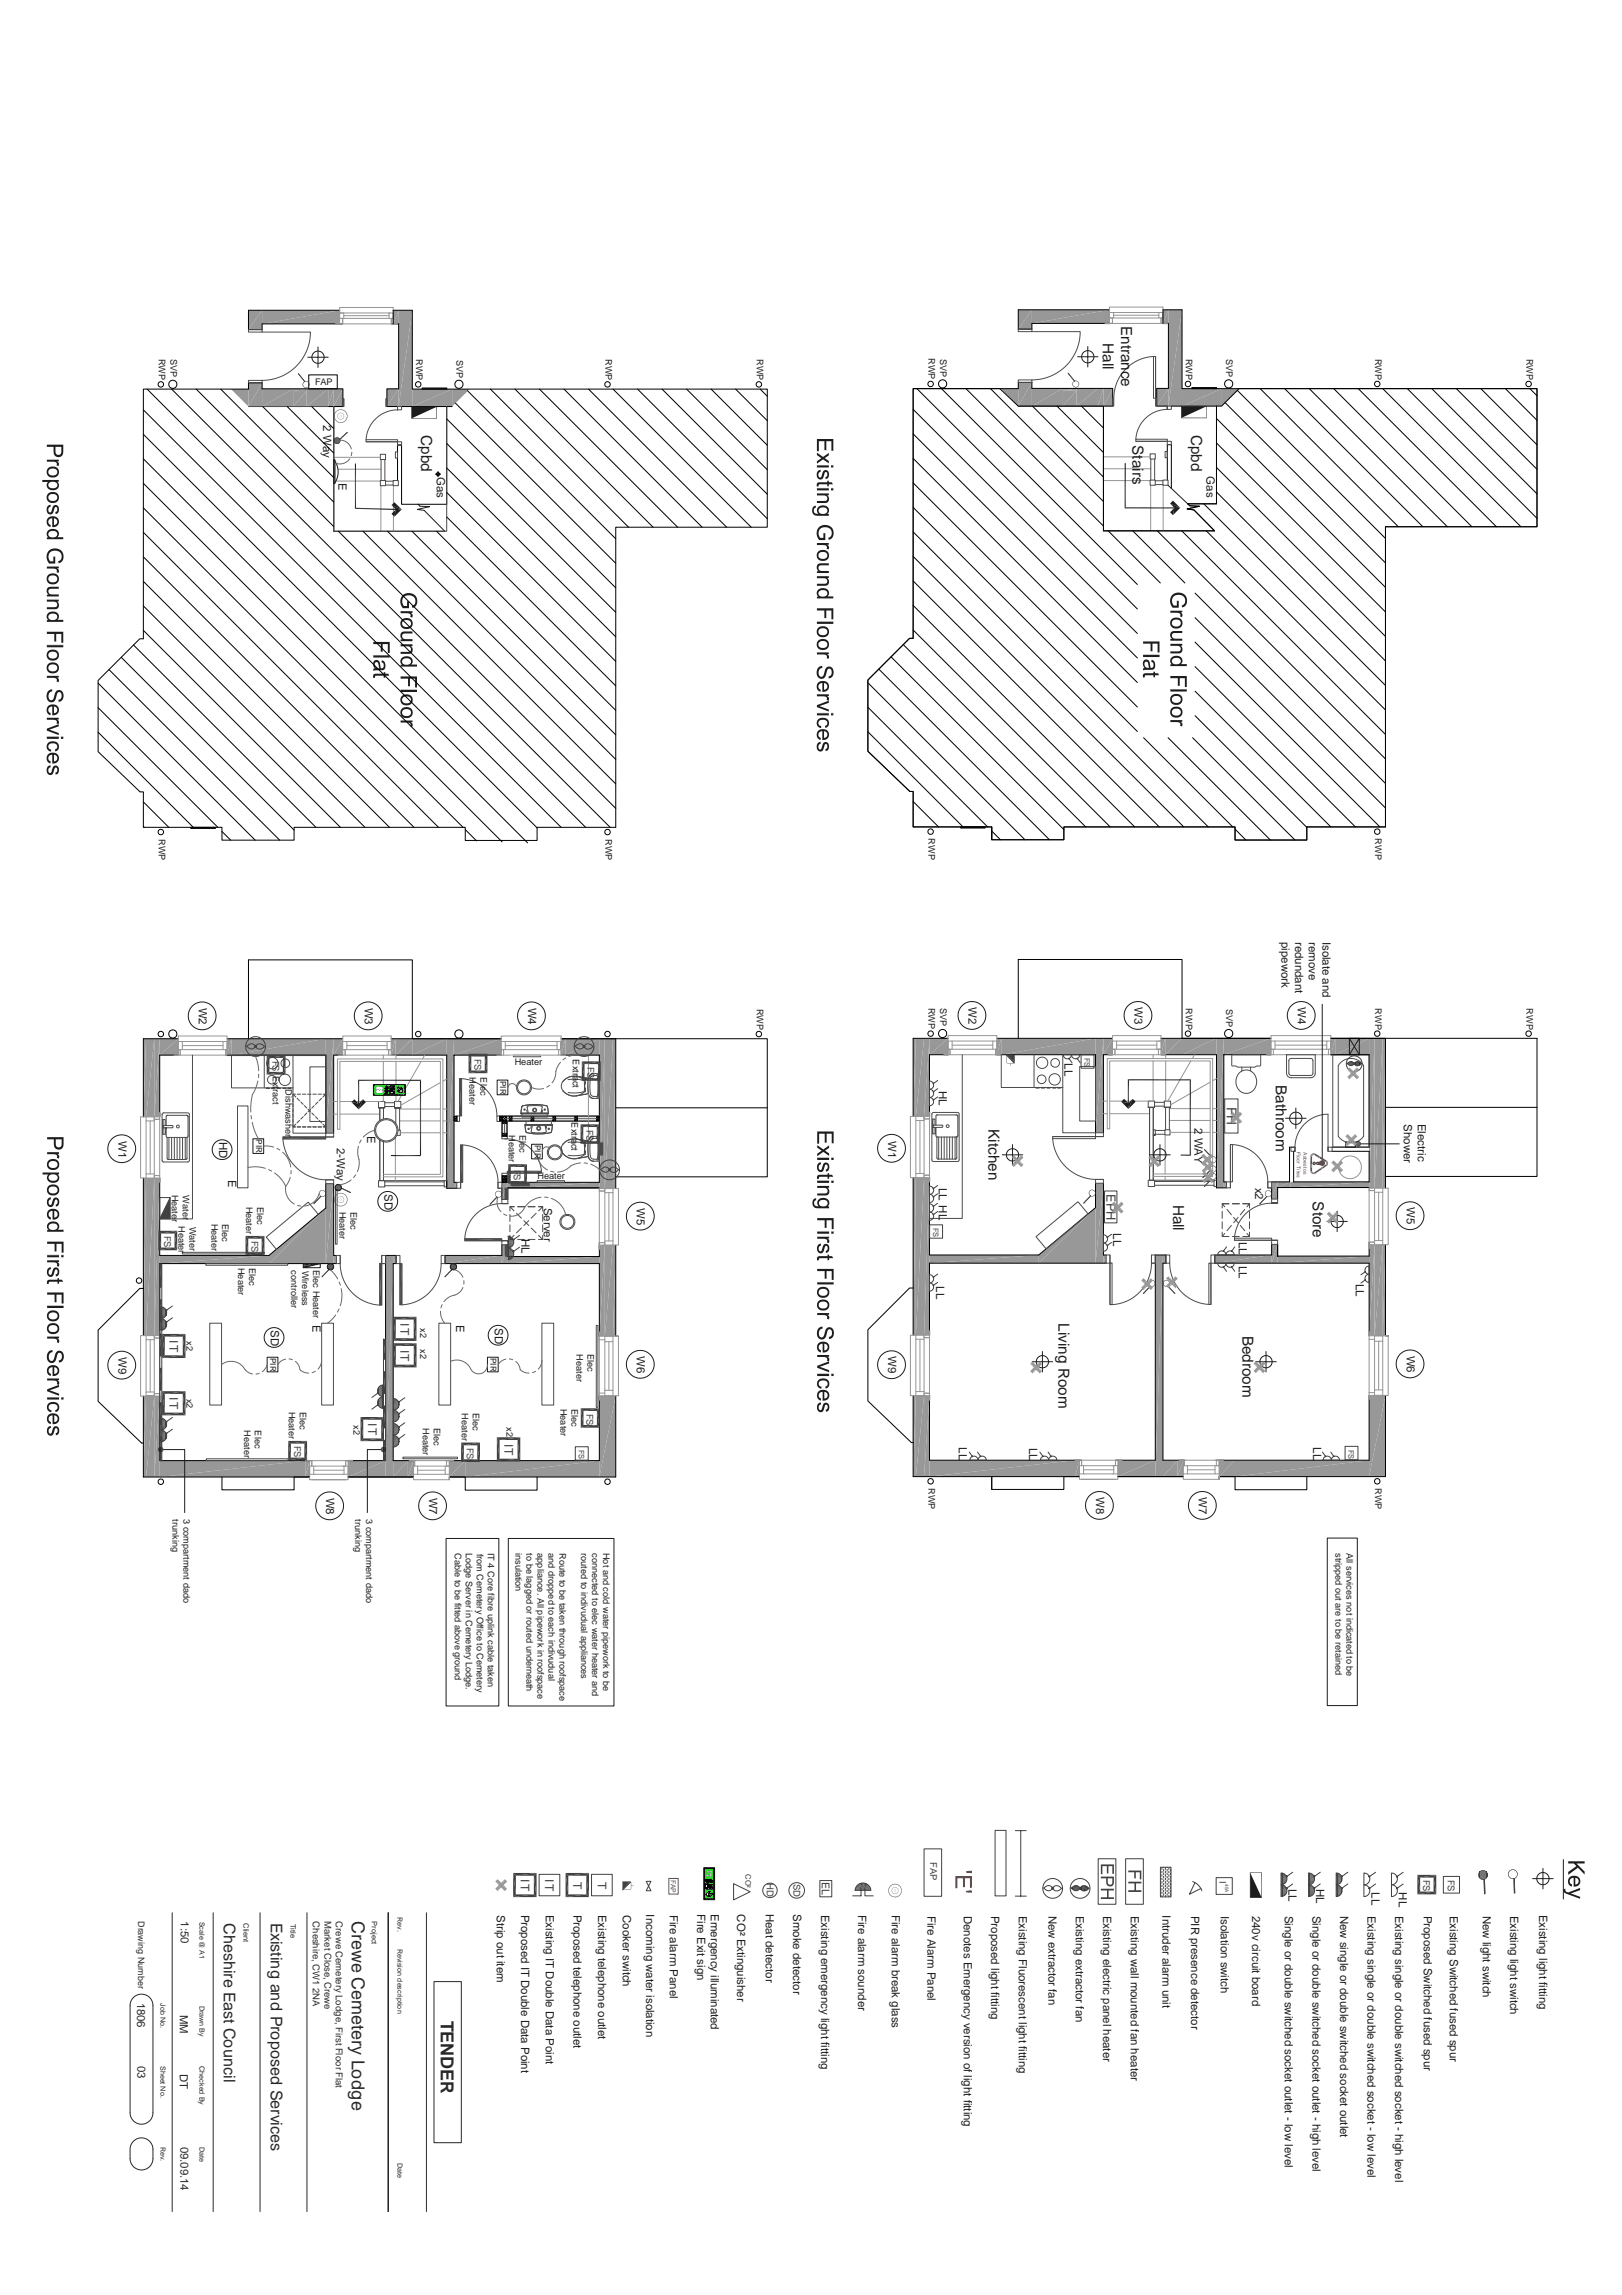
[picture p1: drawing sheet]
<svg xmlns="http://www.w3.org/2000/svg" width="594mm" height="841mm" viewBox="0 0 594 841" stroke-linecap="round" stroke-linejoin="round" font-family="sans-serif">
<defs><g id="words">
<g font-size="6.6" fill="#292929">
<text x="128.8" y="704" transform="rotate(90 128.8 704)">Crewe Cemetery Lodge</text>
<text x="161.5" y="740.5" transform="rotate(90 161.5 740.5)">TENDER</text>
</g>
<g font-size="5.9" fill="#292929">
<text x="82" y="704.7" transform="rotate(90 82 704.7)">Cheshire East Council</text>
<text x="99.2" y="704.5" transform="rotate(90 99.2 704.5)">Existing and Proposed Services</text>
</g>
<g font-size="5.6" fill="#1d1d1d">
<text x="410.6" y="119.4" transform="rotate(90 410.6 119.4)">Entrance</text>
<text x="403.9" y="125.8" transform="rotate(90 403.9 125.8)">Hall</text>
<text x="154.3" y="159.5" transform="rotate(90 154.3 159.5)">Cpbd</text>
<text x="436.2" y="159.3" transform="rotate(90 436.2 159.3)">Cpbd</text>
<text x="414.8" y="163.2" transform="rotate(90 414.8 163.2)">St</text>
<text x="414.8" y="168.5" transform="rotate(90 414.8 168.5)">ai</text>
<text x="414.8" y="172.8" transform="rotate(90 414.8 172.8)">rs</text>
<text x="467.3" y="397.7" transform="rotate(90 467.3 397.7)">Bathroom</text>
<text x="362" y="413.8" transform="rotate(90 362 413.8)">Kitchen</text>
<text x="429.7" y="441.4" transform="rotate(90 429.7 441.4)">Hall</text>
<text x="480.8" y="440.3" transform="rotate(90 480.8 440.3)">Store</text>
<text x="387.7" y="485" transform="rotate(90 387.7 485)">Living Room</text>
<text x="455.1" y="489.4" transform="rotate(90 455.1 489.4)">Bedroom</text>
</g>
<text font-size="5" fill="#414141" x="449.3" y="405.5" transform="rotate(90 449.3 405.5)">FH</text>
<text font-size="4.7" fill="#414141" x="405.2" y="437.5" transform="rotate(90 405.2 437.5)">EPH</text>
<g font-size="4.4" fill="#414141">
<text x="146.7" y="484.9" transform="rotate(90 146.7 484.9)">IT</text>
<text x="62.1" y="491.1" transform="rotate(90 62.1 491.1)">IT</text>
<text x="146.7" y="494.5" transform="rotate(90 146.7 494.5)">IT</text>
<text x="62.1" y="512.1" transform="rotate(90 62.1 512.1)">IT</text>
<text x="134.8" y="521.6" transform="rotate(90 134.8 521.6)">IT</text>
<text x="184.7" y="529" transform="rotate(90 184.7 529)">IT</text>
<text x="190.7" y="688.7" transform="rotate(90 190.7 688.7)">IT</text>
<text x="199.7" y="688.7" transform="rotate(90 199.7 688.7)">IT</text>
<text x="209.9" y="689.7" transform="rotate(90 209.9 689.7)">T</text>
<text x="218.9" y="689.7" transform="rotate(90 218.9 689.7)">T</text>
</g>
<g font-size="4.2" fill="#1d1d1d">
<text x="118.4" y="155.9" transform="rotate(90 118.4 155.9)">2 Way</text>
<text x="123.9" y="177" transform="rotate(90 123.9 177)">E</text>
<text x="160" y="174.8" transform="rotate(90 160 174.8)">Gas</text>
<text x="441.9" y="174.6" transform="rotate(90 441.9 174.6)">Gas</text>
<text x="469.3" y="345.2" transform="rotate(90 469.3 345.2)">pipework</text>
<text x="474.3" y="345.2" transform="rotate(90 474.3 345.2)">redundant</text>
<text x="479.3" y="345.2" transform="rotate(90 479.3 345.2)">remove</text>
<text x="484.3" y="345" transform="rotate(90 484.3 345)">Isolate and</text>
<text x="72.8" y="369.2" transform="rotate(90 72.8 369.2)">W2</text>
<text x="133.6" y="369.2" transform="rotate(90 133.6 369.2)">W3</text>
<text x="193.4" y="369.2" transform="rotate(90 193.4 369.2)">W4</text>
<text x="354.7" y="369.1" transform="rotate(90 354.7 369.1)">W2</text>
<text x="415.6" y="369.1" transform="rotate(90 415.6 369.1)">W3</text>
<text x="475.3" y="369.1" transform="rotate(90 475.3 369.1)">W4</text>
<text x="389.9" y="389.7" transform="rotate(90 389.9 389.7)">LL</text>
<text x="343.9" y="399.7" transform="rotate(90 343.9 399.7)">HL</text>
<text x="437.4" y="413.4" transform="rotate(90 437.4 413.4)">2</text>
<text x="514.2" y="412" transform="rotate(90 514.2 412)">Shower</text>
<text x="519.3" y="411.8" transform="rotate(90 519.3 411.8)">Electric</text>
<text x="43.3" y="418.2" transform="rotate(90 43.3 418.2)">W1</text>
<text x="80.2" y="418.5" transform="rotate(90 80.2 418.5)">HD</text>
<text x="134.5" y="416.5" transform="rotate(90 134.5 416.5)">E</text>
<text x="325.3" y="418.1" transform="rotate(90 325.3 418.1)">W1</text>
<text x="437.4" y="416.9" transform="rotate(90 437.4 416.9)">WAY</text>
<text x="123.4" y="420.7" transform="rotate(90 123.4 420.7)">2-Way</text>
<text x="83.6" y="432.3" transform="rotate(90 83.6 432.3)">E</text>
<text x="140.8" y="437.6" transform="rotate(90 140.8 437.6)">SD</text>
<text x="343.9" y="435.2" transform="rotate(90 343.9 435.2)">LL HL</text>
<text x="459.7" y="435.2" transform="rotate(90 459.7 435.2)">x2</text>
<text x="199.2" y="442.6" transform="rotate(90 199.2 442.6)">Server</text>
<text x="233.3" y="442.6" transform="rotate(90 233.3 442.6)">W5</text>
<text x="515.2" y="442.5" transform="rotate(90 515.2 442.5)">W5</text>
<text x="191" y="454.1" transform="rotate(90 191 454.1)">HL</text>
<text x="407.8" y="452" transform="rotate(90 407.8 452)">LL</text>
<text x="453.7" y="455" transform="rotate(90 453.7 455)">LL</text>
<text x="453.7" y="463.8" transform="rotate(90 453.7 463.8)">LL</text>
<text x="342.9" y="471.3" transform="rotate(90 342.9 471.3)">LL</text>
<text x="496.6" y="470.5" transform="rotate(90 496.6 470.5)">LL</text>
<text x="114.4" y="485.4" transform="rotate(90 114.4 485.4)">E</text>
<text x="167.1" y="485.4" transform="rotate(90 167.1 485.4)">E</text>
<text x="99.2" y="487.5" transform="rotate(90 99.2 487.5)">SD</text>
<text x="181.3" y="486.7" transform="rotate(90 181.3 486.7)">SD</text>
<text x="43.4" y="497.2" transform="rotate(90 43.4 497.2)">W9</text>
<text x="233.3" y="496.9" transform="rotate(90 233.3 496.9)">W6</text>
<text x="325.3" y="497.1" transform="rotate(90 325.3 497.1)">W9</text>
<text x="515.2" y="496.8" transform="rotate(90 515.2 496.8)">W6</text>
<text x="351.1" y="530.3" transform="rotate(90 351.1 530.3)">LL</text>
<text x="377" y="530.5" transform="rotate(90 377 530.5)">LL</text>
<text x="481" y="530.4" transform="rotate(90 481 530.4)">LL</text>
<text x="119.5" y="548.8" transform="rotate(90 119.5 548.8)">W8</text>
<text x="157.2" y="548.8" transform="rotate(90 157.2 548.8)">W7</text>
<text x="401.5" y="548.6" transform="rotate(90 401.5 548.6)">W8</text>
<text x="439.1" y="548.6" transform="rotate(90 439.1 548.6)">W7</text>
<text x="472" y="692.3" transform="rotate(90 472 692.3)">LL</text>
<text x="482.1" y="692.2" transform="rotate(90 482.1 692.2)">HL</text>
<text x="502.3" y="693.5" transform="rotate(90 502.3 693.5)">LL</text>
<text x="512.4" y="693.5" transform="rotate(90 512.4 693.5)">HL</text>
<text x="182" y="701.8" transform="rotate(90 182 701.8)">Strip out item</text>
<text x="190.9" y="701.6" transform="rotate(90 190.9 701.6)">Proposed IT Double Data Point</text>
<text x="199.9" y="701.6" transform="rotate(90 199.9 701.6)">Existing IT Double Data Point</text>
<text x="210.1" y="701.6" transform="rotate(90 210.1 701.6)">Proposed telephone outlet</text>
<text x="219.1" y="701.6" transform="rotate(90 219.1 701.6)">Existing telephone outlet</text>
<text x="228.1" y="701.8" transform="rotate(90 228.1 701.8)">Cooker switch</text>
<text x="236.7" y="701.6" transform="rotate(90 236.7 701.6)">Incoming water isolation</text>
<text x="245.3" y="701.6" transform="rotate(90 245.3 701.6)">Fire alarm Panel</text>
<text x="255.4" y="701.5" transform="rotate(90 255.4 701.5)">Fire Exit sign</text>
<text x="260.4" y="701.5" transform="rotate(90 260.4 701.5)">Emergency illuminated</text>
<text x="270" y="701.6" transform="rotate(90 270 701.6)">CO² Extinguisher</text>
<text x="280.5" y="701.3" transform="rotate(90 280.5 701.3)">Heat detector</text>
<text x="290.5" y="701.5" transform="rotate(90 290.5 701.5)">Smoke detector</text>
<text x="300.8" y="701.7" transform="rotate(90 300.8 701.7)">Existing emergency light fitting</text>
<text x="314.3" y="701.7" transform="rotate(90 314.3 701.7)">Fire alarm sounder</text>
<text x="326.6" y="701.7" transform="rotate(90 326.6 701.7)">Fire alarm break glass</text>
<text x="384" y="702" transform="rotate(90 384 702)">New extractor fan</text>
<text x="394.1" y="702" transform="rotate(90 394.1 702)">Existing extractor fan</text>
<text x="404.1" y="702" transform="rotate(90 404.1 702)">Existing electric panel heater</text>
<text x="414.2" y="702" transform="rotate(90 414.2 702)">Existing wall mounted fan heater</text>
<text x="425.7" y="701.9" transform="rotate(90 425.7 701.9)">Intruder alarm unit</text>
<text x="563.7" y="701.7" transform="rotate(90 563.7 701.7)">Existing light fitting</text>
<text x="339.7" y="702" transform="rotate(90 339.7 702)">Fire Alarm Panel</text>
<text x="353" y="702.1" transform="rotate(90 353 702.1)">Denotes Emergency version of light fitting</text>
<text x="363" y="702" transform="rotate(90 363 702)">Proposed light fitting</text>
<text x="373.1" y="702" transform="rotate(90 373.1 702)">Existing Fluorescent light fitting</text>
<text x="436.3" y="702" transform="rotate(90 436.3 702)">PIR presence detector</text>
<text x="447.2" y="702" transform="rotate(90 447.2 702)">Isolation switch</text>
<text x="458.6" y="702" transform="rotate(90 458.6 702)">240v circuit board</text>
<text x="470.6" y="702" transform="rotate(90 470.6 702)">Single or double switched socket outlet - low level</text>
<text x="480.7" y="702" transform="rotate(90 480.7 702)">Single or double switched socket outlet - high level</text>
<text x="490.8" y="702" transform="rotate(90 490.8 702)">New single or double switched socket outlet</text>
<text x="500.9" y="702" transform="rotate(90 500.9 702)">Existing single or double switched socket - low level</text>
<text x="511" y="702" transform="rotate(90 511 702)">Existing single or double switched socket - high level</text>
<text x="521.5" y="702" transform="rotate(90 521.5 702)">Proposed Switched fused spur</text>
<text x="531" y="702" transform="rotate(90 531 702)">Existing Switched fused spur</text>
<text x="543.1" y="702" transform="rotate(90 543.1 702)">New light switch</text>
<text x="553.1" y="702" transform="rotate(90 553.1 702)">Existing light switch</text>
</g>
<g font-size="4.2" fill="#292929">
<text x="66.2" y="704.1" transform="rotate(90 66.2 704.1)">1:50</text>
<text x="50.3" y="733.8" transform="rotate(90 50.3 733.8)">1806</text>
<text x="65.9" y="738.4" transform="rotate(90 65.9 738.4)">MM</text>
<text x="50.4" y="757.1" transform="rotate(90 50.4 757.1)">03</text>
<text x="65.9" y="760.2" transform="rotate(90 65.9 760.2)">DT</text>
<text x="66.1" y="786.7" transform="rotate(90 66.1 786.7)">09.09.14</text>
</g>
<text font-size="4" fill="#414141" x="301" y="689.5" transform="rotate(90 301 689.5)">EL</text>
<g font-size="3.5" fill="#414141">
<text x="340.7" y="682.4" transform="rotate(90 340.7 682.4)">FAP</text>
<text x="280.9" y="690.1" transform="rotate(90 280.9 690.1)">HD</text>
<text x="290.6" y="690.5" transform="rotate(90 290.6 690.5)">SD</text>
</g>
<g font-size="3.5" fill="#292929">
<text x="114.6" y="704.1" transform="rotate(90 114.6 704.1)">Cheshire, CW1</text>
<text x="118.8" y="704" transform="rotate(90 118.8 704)">Market Close, Crewe</text>
<text x="123.1" y="704.1" transform="rotate(90 123.1 704.1)">Crewe Cemetery Lodge, First Floor Flat</text>
<text x="114.6" y="728.4" transform="rotate(90 114.6 728.4)">2NA</text>
</g>
<g font-size="3.4" fill="#414141">
<text x="99.8" y="388.6" transform="rotate(90 99.8 388.6)">FS</text>
<text x="173.8" y="388.1" transform="rotate(90 173.8 388.1)">FS</text>
<text x="215.2" y="390.9" transform="rotate(90 215.2 390.9)">FS</text>
<text x="214.8" y="414" transform="rotate(90 214.8 414)">FS</text>
<text x="188.2" y="428.6" transform="rotate(90 188.2 428.6)">F</text>
<text x="188.2" y="430.4" transform="rotate(90 188.2 430.4)">S</text>
<text x="60.1" y="453" transform="rotate(90 60.1 453)">FS</text>
<text x="92.1" y="454.9" transform="rotate(90 92.1 454.9)">FS</text>
<text x="214.8" y="518" transform="rotate(90 214.8 518)">FS</text>
<text x="107.7" y="530" transform="rotate(90 107.7 530)">FS</text>
<text x="171" y="530.6" transform="rotate(90 171 530.6)">FS</text>
<text x="446.7" y="689.2" transform="rotate(90 446.7 689.2)">I</text>
<text x="521.3" y="689" transform="rotate(90 521.3 689)">FS</text>
<text x="530.3" y="689.1" transform="rotate(90 530.3 689.1)">FS</text>
</g>
<g font-size="3.3" fill="#1d1d1d">
<text x="58.2" y="131.4" transform="rotate(90 58.2 131.4)">RWP</text>
<text x="62.4" y="131.5" transform="rotate(90 62.4 131.5)">SVP</text>
<text x="152.4" y="131.6" transform="rotate(90 152.4 131.6)">RWP</text>
<text x="167.2" y="131.8" transform="rotate(90 167.2 131.8)">SVP</text>
<text x="221.8" y="131.6" transform="rotate(90 221.8 131.6)">RWP</text>
<text x="277.2" y="131.6" transform="rotate(90 277.2 131.6)">RWP</text>
<text x="340.1" y="131.3" transform="rotate(90 340.1 131.3)">RWP</text>
<text x="344.4" y="131.4" transform="rotate(90 344.4 131.4)">SVP</text>
<text x="434.4" y="131.5" transform="rotate(90 434.4 131.5)">RWP</text>
<text x="449.1" y="131.6" transform="rotate(90 449.1 131.6)">SVP</text>
<text x="503.7" y="131.5" transform="rotate(90 503.7 131.5)">RWP</text>
<text x="559.1" y="131.5" transform="rotate(90 559.1 131.5)">RWP</text>
<text x="115.4" y="141.2">FAP</text>
<text x="58.2" y="307.4" transform="rotate(90 58.2 307.4)">RWP</text>
<text x="221.8" y="307.4" transform="rotate(90 221.8 307.4)">RWP</text>
<text x="340.1" y="307.3" transform="rotate(90 340.1 307.3)">RWP</text>
<text x="503.7" y="307.3" transform="rotate(90 503.7 307.3)">RWP</text>
<text x="277.2" y="369.7" transform="rotate(90 277.2 369.7)">RWP</text>
<text x="340.1" y="369.3" transform="rotate(90 340.1 369.3)">RWP</text>
<text x="344.4" y="369.5" transform="rotate(90 344.4 369.5)">SVP</text>
<text x="434.4" y="369.5" transform="rotate(90 434.4 369.5)">RWP</text>
<text x="449.1" y="369.7" transform="rotate(90 449.1 369.7)">SVP</text>
<text x="503.7" y="369.5" transform="rotate(90 503.7 369.5)">RWP</text>
<text x="559.1" y="369.5" transform="rotate(90 559.1 369.5)">RWP</text>
<text x="209.8" y="388.2" transform="rotate(90 209.8 388.2)">Extract</text>
<text x="99.9" y="394.2" transform="rotate(90 99.9 394.2)">Ext</text>
<text x="172" y="394.9" transform="rotate(90 172 394.9)">Heater</text>
<text x="176" y="394.9" transform="rotate(90 176 394.9)">Elec</text>
<text x="188.5" y="390.2">Heater</text>
<text x="99.9" y="399.1" transform="rotate(90 99.9 399.1)">ract</text>
<text x="104.6" y="399.2" transform="rotate(90 104.6 399.2)">Dishwasher</text>
<text x="209.4" y="411.3" transform="rotate(90 209.4 411.3)">Extract</text>
<text x="186.3" y="415.9" transform="rotate(90 186.3 415.9)">Heater</text>
<text x="190.3" y="415.9" transform="rotate(90 190.3 415.9)">Elec</text>
<text x="62.9" y="437.8" transform="rotate(90 62.9 437.8)">Heate</text>
<text x="196.9" y="432.2">Heater</text>
<text x="66.9" y="438" transform="rotate(90 66.9 438)">Water</text>
<text x="90.2" y="442.2" transform="rotate(90 90.2 442.2)">Heater</text>
<text x="94.2" y="442.2" transform="rotate(90 94.2 442.2)">Elec</text>
<text x="62.9" y="446.7" transform="rotate(90 62.9 446.7)">r</text>
<text x="65.4" y="449.3" transform="rotate(90 65.4 449.3)">Heater</text>
<text x="69.4" y="449.5" transform="rotate(90 69.4 449.5)">Water</text>
<text x="77.4" y="448.4" transform="rotate(90 77.4 448.4)">Heater</text>
<text x="81.4" y="448.4" transform="rotate(90 81.4 448.4)">Elec</text>
<text x="124.4" y="444" transform="rotate(90 124.4 444)">Heater</text>
<text x="128.4" y="444" transform="rotate(90 128.4 444)">Elec</text>
<text x="87.2" y="464.6" transform="rotate(90 87.2 464.6)">Heater</text>
<text x="91.2" y="464.6" transform="rotate(90 91.2 464.6)">Elec</text>
<text x="106.7" y="465.6" transform="rotate(90 106.7 465.6)">controller</text>
<text x="110.7" y="465.7" transform="rotate(90 110.7 465.7)">Wireless</text>
<text x="114.7" y="465.4" transform="rotate(90 114.7 465.4)">Elec Heater</text>
<text x="68.3" y="491.6" transform="rotate(90 68.3 491.6)">x2</text>
<text x="153.9" y="486.7" transform="rotate(90 153.9 486.7)">x2</text>
<text x="153.9" y="494.4" transform="rotate(90 153.9 494.4)">x2</text>
<text x="211.2" y="496.3" transform="rotate(90 211.2 496.3)">Heater</text>
<text x="215.2" y="496.3" transform="rotate(90 215.2 496.3)">Elec</text>
<text x="68.3" y="512.6" transform="rotate(90 68.3 512.6)">x2</text>
<text x="105.8" y="517.3" transform="rotate(90 105.8 517.3)">Heater</text>
<text x="109.8" y="517.3" transform="rotate(90 109.8 517.3)">Elec</text>
<text x="169.1" y="517.9" transform="rotate(90 169.1 517.9)">Heater</text>
<text x="173.1" y="517.9" transform="rotate(90 173.1 517.9)">Elec</text>
<text x="205.3" y="516.2" transform="rotate(90 205.3 516.2)">Heater</text>
<text x="209.3" y="516.2" transform="rotate(90 209.3 516.2)">Elec</text>
<text x="89.4" y="524.2" transform="rotate(90 89.4 524.2)">Heater</text>
<text x="93.4" y="524.2" transform="rotate(90 93.4 524.2)">Elec</text>
<text x="129.5" y="522.3" transform="rotate(90 129.5 522.3)">x2</text>
<text x="154.9" y="523.3" transform="rotate(90 154.9 523.3)">Heater</text>
<text x="158.9" y="523.3" transform="rotate(90 158.9 523.3)">Elec</text>
<text x="185.5" y="523.1" transform="rotate(90 185.5 523.1)">x2</text>
<text x="340.1" y="545.3" transform="rotate(90 340.1 545.3)">RWP</text>
<text x="503.7" y="545.3" transform="rotate(90 503.7 545.3)">RWP</text>
<text x="63.2" y="556.7" transform="rotate(90 63.2 556.7)">trunking</text>
<text x="67.2" y="556.6" transform="rotate(90 67.2 556.6)">3 compartment dado</text>
<text x="130.1" y="556.7" transform="rotate(90 130.1 556.7)">trunking</text>
<text x="134.1" y="556.6" transform="rotate(90 134.1 556.6)">3 compartment dado</text>
<text x="166.6" y="569.2" transform="rotate(90 166.6 569.2)">Cable to be fitted above ground</text>
<text x="170.6" y="569.1" transform="rotate(90 170.6 569.1)">Lodge Server in Cemetery Lodge.</text>
<text x="174.7" y="569.3" transform="rotate(90 174.7 569.3)">from Cemetery Office to Cemetery</text>
<text x="178.7" y="569" transform="rotate(90 178.7 569)">IT 4 Core fibre uplink cable taken</text>
<text x="188.8" y="569.1" transform="rotate(90 188.8 569.1)">insulation</text>
<text x="192.8" y="569.3" transform="rotate(90 192.8 569.3)">to be lagged or routed underneath</text>
<text x="196.8" y="569.2" transform="rotate(90 196.8 569.2)">appliance. All pipework in roofspace</text>
<text x="200.9" y="569.2" transform="rotate(90 200.9 569.2)">and dropped to each indivudual</text>
<text x="204.9" y="569.1" transform="rotate(90 204.9 569.1)">Route to be taken through roofspace</text>
<text x="212.9" y="569.1" transform="rotate(90 212.9 569.1)">routed to indivudual appliances</text>
<text x="216.9" y="569.2" transform="rotate(90 216.9 569.2)">connected to elec water heater and</text>
<text x="220.9" y="569.1" transform="rotate(90 220.9 569.1)">Hot and cold water pipework to be</text>
<text x="489.2" y="569.1" transform="rotate(90 489.2 569.1)">stripped out are to be retained</text>
<text x="493.2" y="569.2" transform="rotate(90 493.2 569.2)">All services not indicated to be</text>
</g>
<text font-size="3.3" fill="#292929" x="50.6" y="704" transform="rotate(90 50.6 704)">Drawing Number</text>
<g font-size="3" fill="#1d1d1d">
<text x="183.2" y="396.1" transform="rotate(90 183.2 396.1)">PIR</text>
<text x="93.8" y="417.6" transform="rotate(90 93.8 417.6)">PIR</text>
<text x="195.9" y="419.6" transform="rotate(90 195.9 419.6)">PIR</text>
<text x="99" y="497.6" transform="rotate(90 99 497.6)">PIR</text>
<text x="179.7" y="497.6" transform="rotate(90 179.7 497.6)">PIR</text>
</g>
<text font-size="2.8" fill="#414141" x="273" y="686.8" transform="rotate(90 273 686.8)">CO²</text>
<g font-size="2.7" fill="#414141">
<text x="397.3" y="387.7" transform="rotate(90 397.3 387.7)">FS</text>
<text x="341.8" y="450" transform="rotate(90 341.8 450)">FS</text>
<text x="212" y="531.4" transform="rotate(90 212 531.4)">FS</text>
<text x="494" y="531.2" transform="rotate(90 494 531.2)">FS</text>
</g>
<g font-size="2.7" fill="#292929">
<text x="89.2" y="704.8" transform="rotate(90 89.2 704.8)">Client</text>
<text x="106.4" y="704.9" transform="rotate(90 106.4 704.9)">Title</text>
<text x="136.1" y="704.1" transform="rotate(90 136.1 704.1)">Project</text>
</g>
<g font-size="2.6" fill="#292929">
<text x="73.1" y="704.2" transform="rotate(90 73.1 704.2)">Scale @ A1</text>
<text x="145.6" y="702.7" transform="rotate(90 145.6 702.7)">Rev.</text>
<text x="145.6" y="714.2" transform="rotate(90 145.6 714.2)">Revision description</text>
<text x="58.7" y="734.1" transform="rotate(90 58.7 734.1)">Job No.</text>
<text x="73.1" y="735" transform="rotate(90 73.1 735)">Drawn By</text>
<text x="58.7" y="757" transform="rotate(90 58.7 757)">Sheet No.</text>
<text x="73.1" y="757" transform="rotate(90 73.1 757)">Checked By</text>
<text x="58.7" y="786.8" transform="rotate(90 58.7 786.8)">Rev.</text>
<text x="73.1" y="786.8" transform="rotate(90 73.1 786.8)">Date</text>
<text x="145.6" y="792.5" transform="rotate(90 145.6 792.5)">Date</text>
</g>
<text font-size="2.5" fill="#f00" x="245.8" y="688.8" transform="rotate(90 245.8 688.8)">FAP</text>
<g font-size="1.9" fill="#f00">
<text x="475" y="422.1" transform="rotate(90 475 422.1)">Floor Tiles</text>
<text x="477.4" y="422.1" transform="rotate(90 477.4 422.1)">Asbest os</text>
</g>
<text font-size="1.8" fill="#414141" x="448.8" y="690.5" transform="rotate(90 448.8 690.5)">45A</text>
<g font-size="1.1" fill="#fff">
<text x="258.7" y="685.6" transform="rotate(90 258.7 685.6)">Exit</text>
<text x="260" y="685.6" transform="rotate(90 260 685.6)">Fire</text>
</g>
</g></defs>
<g fill="#989898">
<path d="M447.5 142.4h6.4l-6.4 6.4z"/>
<path d="M432.9 142.4h14.6l-14.6 6.4z"/>
<path d="M432.9 148.8l14.6-6.4v6.4z"/>
<path d="M427.9 113.5h5l-5 35.3z"/>
<path d="M432.9 113.5v35.3h-5z"/>
<path d="M426 113.5h1.9l-1.9 5z"/>
<path d="M427.9 113.5v5h-1.9z"/>
<path d="M423.6 142.3h4.3l-4.3 6.5z"/>
<path d="M427.9 142.3v6.5h-4.3z"/>
<path d="M404.1 142.3h3.4l-3.4 6.5z"/>
<path d="M407.5 142.3v6.5h-3.4z"/>
<path d="M402.1 142.3h2l-2 6.5z"/>
<path d="M404.1 142.3v6.5h-2z"/>
<path d="M394.3 142.3h7.8l-7.8 6.5z"/>
<path d="M394.3 148.8l7.8-6.5v6.5z"/>
</g>
<path d="M394.3 143.1v5.7" fill="none" stroke="#989898" stroke-width=".37"/>
<g fill="#989898">
<path d="M394.2 142.3v.8z"/>
<path d="M394.3 142.3l-.1 .8z"/>
<path d="M389.3 142.3h4.9l-4.9 .8z"/>
<path d="M389.3 143.1l4.9-.8v.8z"/>
<path d="M389.3 143.1h4.9l-4.9 5.7z"/>
<path d="M394.2 143.1v5.7h-4.9z"/>
<path d="M389.3 142.3v.8z"/>
<path d="M377.9 142.3h11.4l-11.4 6.5z"/>
<path d="M377.9 148.8l11.4-6.5v6.5z"/>
<path d="M377.9 113.5h28.5l-28.5 5z"/>
<path d="M377.9 118.5l28.5-5v5z"/>
<path d="M366.5 142.4h6.4v6.4z"/>
<path d="M372.9 140.1h5l-5 8.7z"/>
<path d="M377.9 140.1v8.7h-5z"/>
<path d="M372.9 113.5h5l-5 7.1z"/>
<path d="M377.9 113.5v7.1h-5z"/>
<path d="M506.4 456.1h1l-1 33.4z"/>
<path d="M507.4 456.1v33.4h-1z"/>
<path d="M506.4 380.5h1l-1 54.9z"/>
<path d="M507.4 380.5v54.9h-1z"/>
<path d="M503.4 456.1h3l-3 33.4z"/>
<path d="M506.4 456.1v33.4h-3z"/>
<path d="M503.4 380.5h3l-3 54.9z"/>
<path d="M506.4 380.5v54.9h-3z"/>
<path d="M501.5 511.4h5.9l-5.9 29.7z"/>
<path d="M507.4 511.4v29.7h-5.9z"/>
<path d="M501.5 456.1h1.9l-1.9 33.4z"/>
<path d="M503.4 456.1v33.4h-1.9z"/>
<path d="M501.5 380.5h1.9l-1.9 54.9z"/>
<path d="M503.4 380.5v54.9h-1.9z"/>
<path d="M489 380.5h12.5l-12.5 6z"/>
<path d="M489 386.5l12.5-6v6z"/>
<path d="M487.4 380.5h1.6l-1.6 6z"/>
<path d="M489 380.5v6h-1.6z"/>
<path d="M472.7 433.1h28.8l-28.8 2.1z"/>
<path d="M472.7 435.2l28.8-2.1v2.1z"/>
<path d="M467.9 460.3h33.6l-33.6 2.6z"/>
<path d="M467.9 462.9l33.6-2.6v2.6z"/>
<path d="M467.9 433.1h4.8l-4.8 2.1z"/>
<path d="M467.9 435.2l4.8-2.1v2.1z"/>
<path d="M465.7 456h2.2l-2.2 6.9z"/>
<path d="M467.9 456v6.9h-2.2z"/>
<path d="M465.7 433.1h2.2l-2.2 6.3z"/>
<path d="M467.9 433.1v6.3h-2.2z"/>
<path d="M452.3 535.1h49.2l-49.2 6z"/>
<path d="M452.3 541.1l49.2-6v6z"/>
<path d="M448.2 433.1h1l-1 2.2z"/>
<path d="M449.2 433.1v2.2h-1z"/>
<path d="M448.2 380.5h17.3l-17.3 6z"/>
<path d="M448.2 386.5l17.3-6v6z"/>
<path d="M446.5 535.1h5.8l-5.8 6z"/>
<path d="M452.3 535.1v6h-5.8z"/>
<path d="M445.6 380.5h2.6l-2.6 54.8z"/>
<path d="M448.2 380.5v54.8h-2.6z"/>
<path d="M444.9 459.9h20.8l-20.8 3z"/>
<path d="M444.9 462.9l20.8-3v3z"/>
<path d="M432.9 380.5h12.7l-12.7 6z"/>
<path d="M432.9 386.5l12.7-6v6z"/>
<path d="M431.3 535.1h2.1l-2.1 6z"/>
<path d="M433.4 535.1v6h-2.1z"/>
<path d="M426.8 380.5h6.1l-6.1 6z"/>
<path d="M426.8 386.5l6.1-6v6z"/>
<path d="M426 535.1h5.3l-5.3 6z"/>
<path d="M431.3 535.1v6h-5.3z"/>
<path d="M426 459.9h1l-1 3z"/>
<path d="M427 459.9v3h-1z"/>
<path d="M425.2 380.5h1.6l-1.6 6z"/>
<path d="M426.8 380.5v6h-1.6z"/>
<path d="M423.1 459.9h2.9l-2.9 81.2z"/>
<path d="M426 459.9v81.2h-2.9z"/>
<path d="M409.4 535.1h13.7l-13.7 6z"/>
<path d="M409.4 541.1l13.7-6v6z"/>
<path d="M404.1 459.9h1l-1 3z"/>
<path d="M405.1 459.9v3h-1z"/>
<path d="M404.1 380.5h3.4l-3.4 6z"/>
<path d="M407.5 380.5v6h-3.4z"/>
<path d="M401.2 433.6h2.9l-2.9 29.3z"/>
<path d="M404.1 433.6v29.3h-2.9z"/>
<path d="M401.2 380.5h2.9l-2.9 34.6z"/>
<path d="M404.1 380.5v34.6h-2.9z"/>
<path d="M393.7 535.1h1.6l-1.6 6z"/>
<path d="M395.3 535.1v6h-1.6z"/>
<path d="M380.4 459.9l20.8-17.3-20.8 20.3z"/>
<path d="M380.4 462.9l20.8-20.3v20.3z"/>
<path d="M366.7 380.5h34.5l-34.5 6z"/>
<path d="M366.7 386.5l34.5-6v6z"/>
<path d="M365.1 380.5h1.6l-1.6 6z"/>
<path d="M366.7 380.5v6h-1.6z"/>
<path d="M340.4 459.9h40l-40 3z"/>
<path d="M340.4 462.9l40-3v3z"/>
<path d="M340.4 380.5h6.9l-6.9 6z"/>
<path d="M340.4 386.5l6.9-6v6z"/>
<path d="M340.4 535.1h53.3l-53.3 6z"/>
<path d="M340.4 541.1l53.3-6v6z"/>
<path d="M338.4 511.4h2l-2 29.7z"/>
<path d="M340.4 511.4v29.7h-2z"/>
<path d="M338.4 431.6h2l-2 57.7z"/>
<path d="M340.4 431.6v57.7h-2z"/>
<path d="M338.4 380.5h2l-2 28.6z"/>
<path d="M340.4 380.5v28.6h-2z"/>
<path d="M335.4 511.4h3l-3 29.7z"/>
<path d="M338.4 511.4v29.7h-3z"/>
<path d="M335.4 431.6h3l-3 57.7z"/>
<path d="M338.4 431.6v57.7h-3z"/>
<path d="M335.4 380.5h3l-3 28.6z"/>
<path d="M338.4 380.5v28.6h-3z"/>
<path d="M334.4 511.4h1l-1 29.7z"/>
<path d="M335.4 511.4v29.7h-1z"/>
<path d="M334.4 431.6h1l-1 57.7z"/>
<path d="M335.4 431.6v57.7h-1z"/>
<path d="M334.4 380.5h1l-1 28.6z"/>
<path d="M335.4 380.5v28.6h-1z"/>
</g>
<g fill="none" stroke="#000" stroke-width=".37">
<path d="M406.4 113.5h-33.5v7.1h5v-2.1h29.6M425.3 118.5h2.6v23.8h-4.3v6.5h3.9M426 118.5v-5h6.9v28.9h130v50.6h-55.5v110h-28.8v4.8h-26.3v-4.8h-62.6v4.7h-26.5v-4.7h-28.8v-13h-1.2l-15.3-14.7v-26.1l15.2-15.3h1.3v-91.5h38.5v-2.3h5v2.2h29.6v6.5h-3.4v45.7h40.8M429 148.8h16.6v35.8h-10.6M404.1 167.4v8.7M427.5 175.9v-13h1.5v16.1M347.3 380.5h-12.9v28.6M347.3 386.5h-6.9v22.6M364.6 386.5h36.6v28.6M365.1 380.5h42.4M372.9 380.5v-28.9h60v28.9h32.6h-40.3M407.5 386.5h-3.4v28.6"/>
<path d="M425.2 386.5h20.4v48.8h3.6M465.5 386.5h-17.3v46.6h1M487.4 380.5h20v54.9M501.5 386.5v33.9h-13.6M562.9 380.5v50.6h-55.5M507.4 405.8h55.5M334.4 431.6v57.7M340.4 431.6v28.3h40l20.8-17.3v-9M404.1 433.6v26.3h1M465.7 435.3v4.1M486.4 420.4v1.5M487.9 421.9h13.6v11.2h-27.7v-11.2h.5v-1.5h-2v12.7h-6.6"/>
<path d="M501.5 435.2h-33.6v4.2M465.7 456v3.9h-20.8v3h56.6v26.6M501.5 455.2v5.1h-33.6v-4.3v4.2M507.4 456.1v33.4M334.4 472h-1.3l-15.2 15.3v26.1l15.9 15.2h.6M405.1 462.9h-64.7v26.4M334.4 511.4v29.7h60.9h-5.6v4.7h-26.5v-4.7M340.4 511.4v23.7h55.7M501.5 511.4v23.7h-56M507.4 511.4v29.7h-60.9h5.8v4.8h26.3v-4.8M408.6 535.1h14.5v-75.2h3.9v3h-1v72.2h7.8M409.4 541.1h24"/>
</g>
<g fill="none" stroke="#959595" stroke-width=".37">
<path d="M404.7 118.5l1.7 .1zM406.4 116.5h1.1v2h-1.1zM406.4 114.5h1.5v2h-1.5zM406.4 113.5v1h19.6v2h-1.6v-2M407.5 116.5v2h17.8v-2M407.9 116.5h16.5M407.9 115.5h16.5M425.3 116.5h.7v2h-.7zM426 118.5l1.5 .1zM426 113.5v-1h-19.6v2M404.1 176.1h17.2M404.1 167.4h17.2"/>
<path d="M404.1 171.8h17.4M421.4 177.8v16.7M426 177.8v16.7M345.6 386.5l1.7 .1zM347.3 384.5h.7v2h-.7zM347.3 381.5h1.4v3h-1.4zM347.3 386.5v-7h17.8v7M348 384.5v2h16.6v-2M348.7 381.5h14.9M348.7 384.5h14.9M348.7 383h14.9M363.6 381.5h1.5v3h-1.5z"/>
<path d="M364.6 384.5h.5v2h-.5zM365.1 386.5l1.6 .1zM405.9 386.5l1.6 .1zM407.5 384.5h.9v2h-.9zM407.5 381.5h1.5v3h-1.5zM407.5 381.5v-2h17.7v2h-1.5v3h1.5v-3h-.9M408.4 384.5v2h15.9v-2M409 381.5h14.7M409 384.5h16.2M409 383h14.7M422.3 386.5v1.4M422.3 388.8v14.7"/>
<path d="M424.3 384.5h.9v2h-.9zM425.2 386.5l1.6 .1zM426.9 386.5v1.4M426.9 388.8v14.7M436.2 388.8l-8.5 14.7M437.5 386.5l-.8 1.4M443.2 396.6l-14.5 8.3M445.6 395.3l-1.5 .7M463.9 386.5l1.6 .1zM465.5 384.5h.9v2h-.9zM465.5 381.5h1.5v3h-1.5zM465.5 386.5v-7h21.9v7"/>
<path d="M466.4 386.5h20.2M467 384.5h20.4v-3v3v-3h-1.5v3M467 381.5h18.9M467 383h18.9M486.6 384.5h.8v2h-.8zM487.4 386.5l1.6 .1zM335.4 409.1h3v1.5h-3zM335.4 409.1h-1.9v22.5h1.9M335.4 410.6v19.5M336.9 410.6v19.5M338.4 409.1h2v.9h-2zM338.4 410h2v20.6h-2"/>
<path d="M338.4 409.1v21M340.4 407.5l.1 1.6zM404.1 408.1h1.4M404.1 403.5h1.4M406.4 408.1h14.6M406.4 403.5h15.1M426.7 415.9v14.3M428.3 410.6h14.9M428.3 406.3h14.9M428.5 415h14.7M444.1 415h1.5M444.1 410.6h1.5"/>
<path d="M444.1 406.3h1.5M335.4 430.1h3v1.5h-3zM338.4 430.6h2v1h-2zM340.4 431.6l.1 1.5zM422.4 430.2h20.8v-41.4h-36.8v24.9h-.9v-25.8h38.6v43.2h-21.7M426.7 431.1v1.4M501.5 435.4h1.9v.9h-1.9zM501.5 436.3h1.9M501.5 435.2v20h1.9M503.4 435.4h3v1.5h-3zM503.4 436.9v17.7M504.9 436.9v17.7"/>
<path d="M506.4 436.9v17.7h-3v1.5h3v-1.5M506.4 435.4h2v20.7h-2M501.3 456.1l.2 1.6zM501.5 455.2h1.9v.9h-1.9zM335.4 489.3h3v1.5h-3zM335.4 489.3h-1.9v22.1h1.9M335.4 490.8v19.2M336.9 490.8v19.2M338.4 489.3h2v.9h-2zM338.4 490.8v20.6h-3h3h-3v-1.4h3M338.4 490.2h2v20.4M340.4 487.7l.1 1.6z"/>
<path d="M501.3 487.9l.2 1.6zM501.5 489.5h6.9h-1h1v21.9h-6.9zM501.5 490.8h1.9M503.4 489.5h3v2h-3zM503.4 491.5v17.8h3v2.1h-3v-2.1M504.9 491.5v17.8M506.4 491.5v17.8M338.4 510.6h2v.8h-2zM338.4 510.6h2M340.4 510.6l.1 2.4-.1-1.6M501.3 511.4l.2 1.5zM501.5 510.3h1.9"/>
<path d="M393.7 535l1.6 .1zM395.3 537.1h1.5v3h-1.5zM395.3 535.1h.8v2v-2h12.5v2v-2h.8v7h-14.1zM396.8 537.1h12.6v3h-12.6M396.8 538.6h11.1M407.9 537.1v3M409.4 535l1.6 .1zM431.8 535l1.6 .1zM433.4 535.1h.4v2h-.4zM433.4 537.1h1.5v3h10.1M433.8 535.1v2M434.9 537.1h11.6"/>
<path d="M434.9 538.6h10.1M445 537.1v3h1.5M445.5 535.1h1v2h-1zM445.8 535.1h-12.4v7h13.1v-7M446.5 535l1.6 .1zM396.1 542.1h12.5M433.4 540.1h1.5"/>
</g>
<g fill="none" stroke="#4c4c4c" stroke-width=".37">
<path d="M372.9 120.6h5v.9h-5zM372.9 139.2h5v.9h-5zM377.9 121.5h17.7a17.7 17.7 0 0 1-17.7 17.7M422.5 130.6h.7v15.3h-.7zM422.5 130.6a15.3 15.3 0 0 0-14.6 15.3M423.2 130.6v15.3M407.5 145.9h.4v2.9h-.4zM423.2 145.9h.4v2.9h-.4zM427.5 148.8v1.2v-1.2h1.5v1.2h-1.5zM427.5 150a11.7 11.7 0 0 0-11.5 11M416 161h11.5v.7h-11.5zM416 161.7h11.5"/>
<path d="M421.3 166.3h1.8v1.9h-1.8zM421.3 175.9h1.8v1.9h-1.8zM421.5 168.2v7.7M422.9 168.2v7.7M423.1 177.6h2.8M423.1 176.2h2.8M425.9 175.9h1.9v1.9h-1.9zM426.7 165.4h.8v2.3h-.8zM427.5 162.9h1.5zM427.5 161.7h1.5v1.2h-1.5zM451.3 386.6l10.3-.1 .1 3.9-1.4 .2-.7 .5h-6.3l-.7-.5h-1.3zM453.8 393.3a3.8 3.8 0 0 1 4.3-.8 3.8 3.8 0 0 1 2.2 3.9 3.8 3.8 0 0 1-3.8 4.3 3.8 3.8 0 0 1-3.8-4.3 4.7 4.7 0 0 1 1.1-3.1z"/>
<path d="M454.8 391.1v1.4M458 391.1v1.3M471.2 386.5h10.5v6.8l-.3 1-1.4 .6h-7.1l-1.1-.3-.6-1.3zM472.2 388.2l.7-.3 7.6 .1 .4 .7-.2 5.1-.7 .3-7.6-.2-.3-.6zM488.1 386.5h13.4v33.9h-13.4zM488.1 386.5h13.4M491 389.5a5.4 5.4 0 0 1 8.4 1v25.9a5.7 5.7 0 0 1-9.3 0v-25.9zM385.5 416.5h15.7v.8h-15.7zM385.5 417.3a16.4 16.4 0 0 0 18.6 14.9M385.5 416.5h18.6M401.2 415.1h2.9v1.4h-2.9zM420.6 405.8v-2.3h2.3v2.3h-2.3h2.3"/>
<path d="M421 405.8h1.4v26.7h-1.4zM421 405.8v26.7M422.4 414h.7v1.9h-.7M422.4 405.8v26.7M422.9 405.4h3.5M422.9 404h3.5M423.1 415.7h3.5M423.1 414.3h3.5M426.4 403.5h2.3v2.3h-2.3h2.3h-2.3zM426.6 414h1.9v1.9h-1.9zM426.9 405.8v8.2M428.3 405.8v8.2"/>
<path d="M450.7 419.4h.7v13.7h-.7zM450.7 419.4v15.9M451.4 419.4a14 14 0 0 1 12.9 15.9h1.4M401.2 432.2h2.9v1.4h-2.9zM420.6 432.5h2.3v2.3h-2.3zM422.9 432.5h22.7M422.9 434.4h21.7M422.9 433h21.7M444.6 432.5v2.3h1M449.2 433.1h1.5v2.2h-1.5zM464.3 433.1h1.4v2.2h-1.4zM472.8 420.4h1.5v1.5h-1.5z"/>
<path d="M474.3 420.4a12.1 12.1 0 0 1 12.1-12.1v12.1M486.4 420.4h1.5v1.5h-1.5zM488.1 420.4h13.4M405.1 459.9h1.4v3h-1.4zM406.5 459.9v18.2M421.7 459.9h1.4v3h-1.4zM421.7 459.9v3M427 459.9h1.4v3h-1.4zM443.5 459.9h1.4v3h-1.4zM452.1 453.7h13.6v.8h-13.6zM452.1 454.5h15.8v1.5h-2.2v-1.5h2.2M467.9 440.9h-2.2v-1.5h2.2v1.5h-2.2h2.2a13.9 13.9 0 0 0-15.8 12.8"/>
<path d="M406.5 462.9l.8-.1v15.3h-.8zM421.7 462.9a15.2 15.2 0 0 1-14.4 15.2M421.7 462.9h1.4M428.4 462.9a15.1 15.1 0 0 0 14.4 15.1M442.8 462.9h.7v15.1h-.7zM443.5 462.9v15.1"/>
</g>
<path d="M427.8 177.8l8 7.5 3.5 .2-4.5 1 2.5 .4 7.6 7.6" fill="none" stroke="#1d1d1d" stroke-width=".37"/>
<g fill="#1d1d1d">
<path d="M410.6 403.7l1.1-1 1.6 1.6z"/>
<path d="M410.6 403.7l2.7 .6v2.1z"/>
<path d="M414.9 402.7l-1.6 3.7v-2.1z"/>
<path d="M414.9 402.7l1 1-2.6 2.7z"/>
</g>
<path d="M412.1 169.7v16.6M411.9 186.1h19.3M413.1 395.7h23.1M413.3 395.5v9.8M436 395.5v28M432.4 423.3h3.8" fill="none" stroke="#1d1d1d" stroke-width=".4"/>
<g fill="#1d1d1d">
<path d="M430.1 186.1l-.5 2.7-1-1.1z"/>
<path d="M430.1 186.1h2.2l-2.7 2.7z"/>
<path d="M428.6 184.5l3.7 1.6h-2.2z"/>
<path d="M428.6 184.5l1-1 2.7 2.6z"/>
</g>
<g fill="none" stroke="#4c4c4c" stroke-width=".37">
<path d="M372.9 148.8h31.2M352.4 386.5v60h-12M366.7 386.5v12h22.5M378.7 386.5v12M379.4 398.5h1.2v.2h-1.2zM381.4 398.5h1.2v.2h-1.2zM383.4 398.5h1.2v.2h-1.2zM385.5 398.5h1.2v.2h-1.2zM387.3 398.5h1.2v.2h-1.2zM389.2 398.5v16.6h12M389.2 386.5v12M395.4 390.8h5.8v20h-5.8z"/>
<path d="M341.5 407.8l9.2-.1 .6 .3v17.1l-.4 .5-9 .1-.6-.4zM341.8 412.3h3.1a.41 .41 0 0 1 .4 .4 .41 .41 0 0 1-.4 .4h-3.1zM342.4 412.3v-2.2h-.7v5.4h.7v-2.4M342.8 412.3v-3.3l.3-.4h7.3l.4 .2v7.5l-.4 .4-.1 8h-7l-.2-8M342.8 413.1v3.2l.4 .4M343.2 416.7h6.6M343.8 416.7v8.1M344.8 416.7v8.1M345.8 416.7v8.1M346.8 416.7v8.1M347.8 416.7v8.1M348.8 416.7v8.1"/>
<path d="M349.8 416.7h.5M349.8 416.7v8.1M379.4 453.2l15.4-12.8 3.7 4.4-15.3 12.8z"/>
<circle cx="381.5" cy="395.5" r="1.59"/>
<circle cx="381.7" cy="389.5" r="2.09"/>
<circle cx="386.3" cy="395.5" r="2.08"/>
<circle cx="386.5" cy="389.5" r="1.59"/>
<circle cx="347.1" cy="412.7" r=".52"/>
</g>
<circle cx="494.5" cy="427.8" r="4.2" fill="none" stroke="#959595" stroke-width=".37"/>
<g fill="none" stroke="#000" stroke-width=".37">
<path d="M334.4 142.4h31.8l6.7 6.4h31.2v45.7h40.8l-7.6-7.6-2.5-.4 4.5-1-3.5-.2-.8-.7h10.6v-35.8h1.8l6.4-6.4h109.1v50.6h-55.5v110h-28.8v4.8h-26.3v-4.8h-62.6v4.7h-26.5v-4.7h-28.8v-13h-1.2l-15.3-14.7v-26.1l15.2-15.3h1.3zM334.4 150l82.2 82.1M334.4 159l82.2 82.1M335.8 142.4l80.8 80.8M344.8 142.4l71.8 71.8M353.8 142.4l50.3 50.4M362.8 142.4l41.3 41.4M378.2 148.8l25.9 26M387.1 148.8l17 17M396.1 148.8l8 8.1M436.5 142h9.1v.4h-9.1zM445.6 153.4l61.8 61.9"/>
<path d="M448.7 147.5l58.7 58.8M453.2 143.1l54.2 54.2M461.6 142.4l50.6 50.6M470.5 142.4l50.6 50.6M479.5 142.4l50.6 50.6M488.5 142.4l50.6 50.6M497.5 142.4l50.6 50.6M506.4 142.4l50.7 50.6M515.4 142.4l47.5 47.5M524.4 142.4l38.5 38.6M533.4 142.4l29.5 29.6M542.4 142.4l20.5 20.6"/>
<path d="M551.4 142.4l11.5 11.6M560.3 142.4l2.6 2.6M334.4 168l82.2 82.1M334.4 177l82.2 82.1M445.6 162.3l61.8 62M445.6 171.3l61.8 61.9M334.4 185.9l82.2 82.2M334.4 194.9l108.1 108.1M405.9 194.5l19.1 19.1M414.9 194.5l19.1 19.1M423.9 194.5l83.5 83.6M432.8 194.5l74.6 74.6"/>
<path d="M440.9 184.6l66.5 66.6M441.8 194.5l65.6 65.7M445.6 180.3l61.8 61.9M334.4 203.9l99.2 99.1M334.4 212.9l90.2 90.1M437.7 217.3l69.7 69.8M330.8 236.2l66.9 66.8M334.4 221.9l81.2 81.1M334.4 230.9l72.2 72.1M437.7 226.3l69.7 69.8M437.7 235.3l67.7 67.7M317.9 250.2l57.5 57.5"/>
<path d="M317.9 259.2l43.8 43.8M321.9 245.2l62.5 62.5M326.4 240.7l63.3 63.3M437.7 244.3l58.7 58.7M437.7 253.3l49.7 49.7M317.9 268.1l34.8 34.9M418.8 270.3l32.7 32.7M427.8 270.3l37.5 37.5M436.8 270.3l37.5 37.5M437.7 262.3l40.9 40.9M334.4 293.7l9.4 9.3M334.4 302.7l.4 .3"/>
<path d="M351.8 303h9v.4h-9zM363.2 303v4.7M363.2 304.6l3.2 3.1M452.3 303.8l4 4M363.2 541.1v4.7"/>
<circle cx="340.8" cy="140.7" r="1"/>
<circle cx="345.2" cy="140.7" r="1.5"/>
<circle cx="435.1" cy="140.7" r="1"/>
<circle cx="450" cy="140.7" r="1.5"/>
<circle cx="504.4" cy="140.7" r="1"/>
<circle cx="559.9" cy="140.7" r="1"/>
<circle cx="340.8" cy="304.8" r="1"/>
<circle cx="504.4" cy="304.8" r="1"/>
<circle cx="340.8" cy="378.8" r="1"/>
<circle cx="345.2" cy="378.7" r="1.51"/>
<circle cx="435.1" cy="378.8" r="1"/>
<circle cx="450" cy="378.7" r="1.5"/>
<circle cx="504.4" cy="378.8" r="1"/>
<circle cx="559.9" cy="378.8" r="1"/>
<circle cx="340.8" cy="542.8" r=".99"/>
<circle cx="504.4" cy="542.8" r=".99"/>
</g>
<g fill="#1d1d1d">
<path d="M429.4 218a3.1 3.1 0 0 1 4.3-.3 3.1 3.1 0 0 1 .5 4.3l-1.2 .6-.2-.7a2.08 2.08 0 0 0 1.2-2.7 2.08 2.08 0 0 0-2.7-1.2 2.29 2.29 0 0 0-2 1.5 2.29 2.29 0 0 0 .6 2.4h1.1v-1.7h.7v2.5h-2.2l-.6-.9a3.5 3.5 0 0 1 .5-3.8zM428.7 223.8h4.3v.6h-.7a1.08 1.08 0 0 1 .6 1.8l-.7-.3a.97 .97 0 0 0-.1-1.1 .97 .97 0 0 0-1.2-.3h-2.2zM429.2 226.9a2.25 2.25 0 0 1 2.9-.3 2.25 2.25 0 0 1 .7 2.9 2.27 2.27 0 0 1-2.9 .8 2.27 2.27 0 0 1-1.2-2.8zM429.6 227.4a1.38 1.38 0 0 0-.1 1.8 1.38 1.38 0 0 0 1.7 .4 1.35 1.35 0 0 0 1.2-1.8 1.35 1.35 0 0 0-1.9-.7zM429 231.6l.9-.4h3.1v.8h-2.4a1.09 1.09 0 0 0-1.4 1.1 1.09 1.09 0 0 0 1.5 1h2.3v.7h-4.3v-.7h.6l-.3-.2a1.73 1.73 0 0 1 0-2.3zM428.7 235.9h4.3v.7h-.6a1.55 1.55 0 0 1 .6 1.9 1.55 1.55 0 0 1-1.7 .9h-2.6v-.7h2.6a1.06 1.06 0 0 0 1.2-1.2 1.06 1.06 0 0 0-1.5-.8h-2.3zM429 241a2.3 2.3 0 0 1 2.6-.6 2.3 2.3 0 0 1 1.5 2.1l-.6 .9h2.2v.7h-6v-.7h.5a1.6 1.6 0 0 1-.2-2.4zM429.6 241.4a1.29 1.29 0 0 0-.1 1.7 1.29 1.29 0 0 0 1.7 .3 1.22 1.22 0 0 0 1.3-1.4 1.22 1.22 0 0 0-1.7-.9zM428.7 247.7h6v4.1h-.7v-3.3h-1.9v2.8h-.7v-2.8h-2.7zM428.7 252.7h6h-6h6v.7h-6zM429.2 254.8a2.25 2.25 0 0 1 2.9-.3 2.25 2.25 0 0 1 .7 3 2.27 2.27 0 0 1-2.9 .8 2.27 2.27 0 0 1-1.2-2.8zM429.6 255.4a1.38 1.38 0 0 0-.1 1.8 1.38 1.38 0 0 0 1.7 .4 1.35 1.35 0 0 0 1.2-1.8 1.35 1.35 0 0 0-1.9-.8zM429.2 259.5a2.25 2.25 0 0 1 2.9-.3 2.25 2.25 0 0 1 .7 2.9 2.27 2.27 0 0 1-2.9 .8 2.27 2.27 0 0 1-1.2-2.8zM429.6 260a1.38 1.38 0 0 0-.1 1.8 1.38 1.38 0 0 0 1.7 .4 1.35 1.35 0 0 0 1.2-1.7 1.35 1.35 0 0 0-1.9-.8zM428.7 263.9h4.3v.6h-.7a1.08 1.08 0 0 1 .6 1.7l-.7-.2a.97 .97 0 0 0-.1-1.2 .97 .97 0 0 0-1.2-.2h-2.2z"/>
<path d="M418.7 235.1h6v4h-.7v-3.2h-1.9v2.8h-.7v-2.8h-2.7zM418.7 240h6h-6h6v.8h-6zM418.9 242.1a1.38 1.38 0 0 1 1.6-.2 1.38 1.38 0 0 1 .7 1.5l.2 1.1a.77 .77 0 0 0 1 0 .77 .77 0 0 0 .1-1.1l-.2-.5-.6-.4 .1-.7a1.99 1.99 0 0 1 1.3 1.7 1.99 1.99 0 0 1-1.1 1.9l-3.3 .3v-.8l.5-.1a2.2 2.2 0 0 1-.3-2.7zM419.4 242.7a1.37 1.37 0 0 0 0 1.5 1.37 1.37 0 0 0 1.5 .5l-.3-1.4a.71 .71 0 0 0-.4-.8 .71 .71 0 0 0-.8 .2zM418.9 246.9l3.6-.2v-.5h.5v.5h1.1l.4 .7h-1.5v.8h-.5v-.8l-3 .1-.2 .7-.6 .1z"/>
</g>
<g fill="none" stroke="#1d1d1d" stroke-width=".37">
<path d="M370.8 419.4v3.8h3.8M424.9 419.4v3.8h3.7M470.8 409.8h3.8v3.8M474.6 406.1v3.7h3.8M367.1 423.2h3.7v3.8M421.1 423.2h3.8v3.8M486 447.6h3.7v3.7M489.7 443.9v3.7h3.8M378.1 499h3.7v3.8M381.8 495.3v3.7h3.7M459.9 499h3.8v3.8M463.7 495.3v3.7h3.7"/>
<circle cx="474.6" cy="409.8" r="2.26"/>
<circle cx="370.8" cy="423.2" r="2.26"/>
<circle cx="424.8" cy="423.2" r="2.26"/>
<circle cx="489.7" cy="447.6" r="2.26"/>
<circle cx="381.8" cy="499" r="2.25"/>
<circle cx="463.7" cy="499" r="2.24"/>
</g>
<path d="M355 532.1l1.1 1.6M358 532.1l1.1 1.6" fill="none" stroke="#414141" stroke-width=".37"/>
<g fill="#414141">
<path d="M356 533.6h.2z"/>
<path d="M356 533.6l.2 .1z"/>
<path d="M356 533.7h.2z"/>
<path d="M356 533.8h.2z"/>
</g>
<g fill="none" stroke="#414141" stroke-width=".37">
<path d="M358.6 534.2a1.51 1.51 0 0 1 1.6-.5 1.51 1.51 0 0 1 1 1.4h-3z"/>
<circle cx="356.1" cy="533.7" r=".14"/>
</g>
<g fill="#414141">
<path d="M359 533.6h.2z"/>
<path d="M359 533.6l.3 .1z"/>
<path d="M359 533.7h.3z"/>
<path d="M359 533.8h.2z"/>
</g>
<g fill="none" stroke="#414141" stroke-width=".37">
<path d="M355.6 534.2a1.51 1.51 0 0 1 1.6-.5 1.51 1.51 0 0 1 1 1.4h-3zM380.8 532.1l1.2 1.6M383.9 532.1l1.1 1.6"/>
<circle cx="359.1" cy="533.7" r=".14"/>
</g>
<g fill="#414141">
<path d="M381.9 533.6h.2z"/>
<path d="M381.9 533.6l.2 .1z"/>
<path d="M381.8 533.7h.3z"/>
<path d="M381.9 533.8h.2z"/>
</g>
<g fill="none" stroke="#414141" stroke-width=".37">
<path d="M384.4 534.2a1.51 1.51 0 0 1 1.7-.5 1.51 1.51 0 0 1 1 1.4h-3z"/>
<circle cx="382" cy="533.7" r=".14"/>
</g>
<g fill="#414141">
<path d="M384.9 533.6h.2z"/>
<path d="M384.9 533.6l.2 .1z"/>
<path d="M384.8 533.7h.3z"/>
<path d="M384.9 533.8h.2z"/>
</g>
<g fill="none" stroke="#414141" stroke-width=".37">
<path d="M343.4 466.9l-1.5 1.1M343.4 469.9l-1.5 1.1M381.4 534.2a1.51 1.51 0 0 1 1.7-.5 1.51 1.51 0 0 1 1 1.4h-3z"/>
<circle cx="385" cy="533.7" r=".14"/>
</g>
<g fill="#414141">
<path d="M342 467.9v.2z"/>
<path d="M341.9 467.9v.3z"/>
<path d="M342 467.9l-.1 .3z"/>
<path d="M341.9 467.9v.2z"/>
<path d="M341.8 467.9v.2z"/>
</g>
<path d="M340.4 470.1a1.5 1.5 0 0 1 1.6 1.5 1.5 1.5 0 0 1-1.6 1.5zM341.8 467.9l.2 .2z" fill="none" stroke="#414141" stroke-width=".37"/>
<g fill="#414141">
<path d="M342 470.9v.2z"/>
<path d="M341.9 470.9v.3z"/>
<path d="M342 470.9l-.1 .3z"/>
<path d="M341.8 470.9v.2z"/>
</g>
<path d="M340.4 467.1a1.51 1.51 0 0 1 1.6 1.5 1.51 1.51 0 0 1-1.6 1.5zM341.8 470.9l.2 .2z" fill="none" stroke="#414141" stroke-width=".37"/>
<g fill="#414141">
<path d="M420.7 470v.4z"/>
<path d="M420.8 470.1l-.1 .3z"/>
<path d="M420.7 470.4v.3z"/>
<path d="M420.8 470.4l-.1 .3z"/>
<path d="M420.7 470.7l.1 .2z"/>
<path d="M420.8 470.6v.3z"/>
<path d="M420.8 470.9l.3 .3z"/>
<path d="M421 470.9l.1 .3z"/>
<path d="M421.1 471.1l.2 .3z"/>
<path d="M421.4 471.3l.2 .2z"/>
<path d="M421.6 471.4l.3 .1z"/>
<path d="M421.9 471.4l.3 .1z"/>
<path d="M422.2 471.3h.3z"/>
<path d="M422.5 471.2l.3-.1z"/>
<path d="M422.7 471.1l.3-.2z"/>
<path d="M422.9 470.8l-.2 .3z"/>
<path d="M423.1 470.6l-.2 .2z"/>
<path d="M423 470.5l-.1 .3z"/>
<path d="M423.1 470.2l-.1 .3z"/>
<path d="M423 470.2v.3z"/>
<path d="M423.1 469.9l-.1 .3z"/>
<path d="M422.9 470l.1 .2z"/>
<path d="M422.9 469.7v.3z"/>
<path d="M422.8 469.7l.1 .3z"/>
<path d="M422.7 469.4l.1 .3z"/>
<path d="M422.6 469.5l.2 .2z"/>
<path d="M422.4 469.2l.3 .2z"/>
<path d="M422.4 469.2l.2 .3z"/>
<path d="M422.1 469.1l.3 .2z"/>
<path d="M421.8 469.1l.3 .1z"/>
<path d="M421.5 469.1l.3 .1z"/>
<path d="M421.2 469.3l.3-.2z"/>
<path d="M421.2 469.3h.3z"/>
<path d="M421 469.5l.3-.1z"/>
<path d="M421 469.5l-.2 .2z"/>
<path d="M420.8 469.7l.3-.1z"/>
<path d="M420.8 469.7l-.1 .3z"/>
<path d="M420.9 469.8l-.2 .2z"/>
<path d="M421.3 471.2l.2 .2-2.7 2.8z"/>
<path d="M421.3 471.2l-2.5 3-.2-.2z"/>
<path d="M428.3 470.1l.1 .3z"/>
<path d="M428.3 470.4l.1 .3z"/>
<path d="M428.3 470.6v.3z"/>
<path d="M428.2 470.9l-.2 .3z"/>
<path d="M428 471.1l-.2 .3z"/>
<path d="M427.7 471.3l.3-.2z"/>
<path d="M427.5 471.5l.2-.2z"/>
<path d="M427.5 471.4l.2-.1z"/>
<path d="M427.2 471.5h.3z"/>
<path d="M427.2 471.4h.3z"/>
<path d="M426.9 471.5l.3-.1z"/>
<path d="M426.9 471.3l.3 .1z"/>
<path d="M426.6 471.3l.3 .2z"/>
<path d="M426.6 471.2l.3 .1z"/>
<path d="M426.3 471.1l.3 .1z"/>
<path d="M426.1 470.9l.3 .2z"/>
<path d="M426 470.6l.2 .2z"/>
<path d="M426 470.2l.1 .3z"/>
<path d="M426.1 469.9v.3z"/>
<path d="M426.2 469.7v.3z"/>
<path d="M426.4 469.4l-.1 .3z"/>
<path d="M426.4 469.4l.2-.2z"/>
<path d="M426.6 469.2l-.1 .3z"/>
<path d="M426.6 469.2l.3-.1z"/>
<path d="M426.7 469.3l.2-.2z"/>
<path d="M426.9 469.1h.4z"/>
<path d="M427 469.2l.3-.1z"/>
<path d="M427.3 469.1h.3z"/>
<path d="M427.3 469.2l.3-.1z"/>
<path d="M427.6 469.1l.3 .2z"/>
<path d="M427.6 469.3h.3z"/>
<path d="M427.9 469.3l.2 .2z"/>
<path d="M427.8 469.4l.3 .1z"/>
<path d="M428 469.6l.3 .1z"/>
<path d="M428.2 469.8l.2 .2z"/>
<path d="M427.6 471.4l.2-.2 2.5 3z"/>
<path d="M427.8 471.2l2.7 2.8-.2 .2z"/>
</g>
<path d="M448.1 464.3l1.1 1.6M451.1 464.3l1.1 1.6" fill="none" stroke="#414141" stroke-width=".37"/>
<g fill="#414141">
<path d="M451 464.4h.2z"/>
<path d="M451 464.3h.3z"/>
<path d="M451 464.3l.2 .1z"/>
<path d="M451 464.2h.2z"/>
</g>
<path d="M446 462.9h3a1.51 1.51 0 0 1-1.5 1.5 1.51 1.51 0 0 1-1.5-1.5zM451 464.2l.2 .2z" fill="none" stroke="#414141" stroke-width=".37"/>
<g fill="#414141">
<path d="M448 464.4h.2z"/>
<path d="M448 464.3h.3z"/>
<path d="M448 464.3l.2 .1z"/>
<path d="M448 464.2h.2z"/>
</g>
<g fill="none" stroke="#414141" stroke-width=".37">
<path d="M449 462.9h3a1.51 1.51 0 0 1-1.5 1.5 1.51 1.51 0 0 1-1.5-1.5zM500 469.1l-1.6 1.1M500 466.1l-1.6 1.1"/>
<circle cx="448.1" cy="464.3" r=".14"/>
</g>
<g fill="#414141">
<path d="M499.9 469v.2z"/>
<path d="M500 468.9v.3z"/>
<path d="M500 469v.2z"/>
<path d="M500.1 469v.2z"/>
</g>
<path d="M499.9 469l.2 .2zM500.5 464.3l1-.4v3a1.51 1.51 0 0 1-1.5-1 1.51 1.51 0 0 1 .5-1.6z" fill="none" stroke="#414141" stroke-width=".37"/>
<g fill="#414141">
<path d="M499.9 466v.1z"/>
<path d="M500 465.9v.3z"/>
<path d="M500.1 466v.2z"/>
<path d="M500.1 466v.1z"/>
</g>
<path d="M499.9 466l.2 .1zM500.3 467.5l1.2-.6v3.1a1.5 1.5 0 0 1-1.4-.9 1.5 1.5 0 0 1 .2-1.6zM484.4 532.1l1.1 1.6M487.4 532.1l1.1 1.6" fill="none" stroke="#414141" stroke-width=".37"/>
<g fill="#414141">
<path d="M485.4 533.6h.2z"/>
<path d="M485.4 533.6l.2 .1z"/>
<path d="M485.3 533.7h.3z"/>
<path d="M485.4 533.8h.2z"/>
</g>
<g fill="none" stroke="#414141" stroke-width=".37">
<path d="M487.9 534.2a1.51 1.51 0 0 1 1.7-.5 1.51 1.51 0 0 1 1 1.4h-3z"/>
<circle cx="485.5" cy="533.7" r=".14"/>
</g>
<g fill="#414141">
<path d="M488.4 533.6h.2z"/>
<path d="M488.4 533.6l.2 .1z"/>
<path d="M488.4 533.7h.2z"/>
<path d="M488.4 533.8h.2z"/>
</g>
<g fill="none" stroke="#414141" stroke-width=".37">
<path d="M343.4 434.4l-1.5 1.2M343.4 437.5l-1.5 1.1M340.5 448.8h4.7v4.9h-4.7zM484.9 534.2a1.51 1.51 0 0 1 1.7-.5 1.51 1.51 0 0 1 1 1.4h-3zM492.6 530h4.8v4.9h-4.8z"/>
<circle cx="488.5" cy="533.7" r=".14"/>
</g>
<g fill="#414141">
<path d="M342 435.5v.1z"/>
<path d="M341.9 435.4v.3z"/>
<path d="M342 435.5l-.1 .2z"/>
<path d="M341.8 435.5v.2z"/>
<path d="M341.8 435.5v.1z"/>
</g>
<path d="M340.4 437.7a1.5 1.5 0 0 1 1.6 1.5 1.5 1.5 0 0 1-1.6 1.5zM341.8 435.5l.2 .2z" fill="none" stroke="#414141" stroke-width=".37"/>
<g fill="#414141">
<path d="M342 438.5v.2z"/>
<path d="M341.9 438.4v.3z"/>
<path d="M342 438.5l-.1 .2z"/>
<path d="M341.8 438.5v.2z"/>
</g>
<path d="M340.4 434.6a1.51 1.51 0 0 1 1.6 1.6 1.51 1.51 0 0 1-1.6 1.5zM341.8 438.5l.2 .2zM343.4 441l-1.5 1.1M343.4 444l-1.5 1.1" fill="none" stroke="#414141" stroke-width=".37"/>
<g fill="#414141">
<path d="M342 442v.2z"/>
<path d="M341.9 441.9v.3z"/>
<path d="M342 442l-.1 .2z"/>
<path d="M341.8 441.9v.3z"/>
<path d="M341.8 442v.2z"/>
</g>
<path d="M340.4 444.2a1.51 1.51 0 0 1 1.6 1.5 1.51 1.51 0 0 1-1.6 1.5zM341.8 442l.2 .2z" fill="none" stroke="#414141" stroke-width=".37"/>
<g fill="#414141">
<path d="M342 445v.2z"/>
<path d="M341.9 445v.2z"/>
<path d="M342 445l-.1 .2z"/>
<path d="M341.9 444.9v.3z"/>
<path d="M341.8 445v.2z"/>
</g>
<g fill="none" stroke="#414141" stroke-width=".37">
<path d="M343.4 399l-1.5 1.1M343.4 402l-1.5 1.1M340.4 441.1a1.51 1.51 0 0 1 1.6 1.6 1.51 1.51 0 0 1-1.6 1.5z"/>
<circle cx="341.9" cy="445.1" r=".14"/>
</g>
<g fill="#414141">
<path d="M342 400v.2z"/>
<path d="M341.9 399.9v.3z"/>
<path d="M342 400l-.1 .2z"/>
<path d="M341.8 400v.2z"/>
</g>
<path d="M341.8 400l.2 .2zM340.4 402.2a1.51 1.51 0 0 1 1.6 1.5 1.51 1.51 0 0 1-1.6 1.5z" fill="none" stroke="#414141" stroke-width=".37"/>
<g fill="#414141">
<path d="M342 403v.2z"/>
<path d="M341.9 403v.2z"/>
<path d="M342 403l-.1 .2z"/>
<path d="M341.8 403v.2z"/>
</g>
<path d="M340.4 399.2a1.5 1.5 0 0 1 1.6 1.5 1.5 1.5 0 0 1-1.6 1.5zM340.4 396.1a1.51 1.51 0 0 1 1.6 1.6 1.51 1.51 0 0 1-1.6 1.5zM343.4 396l-1.5 1.1M341.8 403l.2 .2z" fill="none" stroke="#414141" stroke-width=".37"/>
<g fill="#414141">
<path d="M342 396.9v.3z"/>
<path d="M342 397v.2z"/>
<path d="M341.9 396.9v.3z"/>
<path d="M342 396.9l-.1 .3z"/>
<path d="M341.8 396.9v.3z"/>
<path d="M341.8 397v.2z"/>
</g>
<g fill="none" stroke="#414141" stroke-width=".37">
<path d="M391.6 387.9l1.1 1.6M394.6 387.9l1.1 1.6M396 386.5h4.7v4.9h-4.7z"/>
<circle cx="341.9" cy="397.1" r=".14"/>
</g>
<g fill="#414141">
<path d="M394.5 388h.2z"/>
<path d="M394.4 387.9h.3z"/>
<path d="M394.4 387.9l.3 .1z"/>
<path d="M394.5 387.9h.2z"/>
<path d="M394.5 387.8h.2z"/>
</g>
<g fill="none" stroke="#414141" stroke-width=".37">
<path d="M389.4 386.5h3a1.5 1.5 0 0 1-1.5 1.5 1.5 1.5 0 0 1-1.5-1.5z"/>
<circle cx="394.6" cy="387.9" r=".14"/>
</g>
<g fill="#414141">
<path d="M391.4 388h.2z"/>
<path d="M391.4 387.9h.3z"/>
<path d="M391.4 387.9l.2 .1z"/>
<path d="M391.4 387.8h.2z"/>
</g>
<g fill="none" stroke="#414141" stroke-width=".37">
<path d="M392.4 386.5h3.1a1.51 1.51 0 0 1-1.5 1.5 1.51 1.51 0 0 1-1.6-1.5z"/>
<circle cx="391.5" cy="387.9" r=".14"/>
</g>
<g fill="#414141">
<path d="M371.3 389.4h.3l-.1 .1z"/>
<path d="M371.1 389.1h.5v.3z"/>
<path d="M371.1 389.1l.5 .3z"/>
<path d="M368.6 386.6h3v2.5z"/>
<path d="M368.6 386.6l3 2.5h-.5z"/>
</g>
<path d="M371.6 386.6v2.5" fill="none" stroke="#414141" stroke-width=".37"/>
<g fill="#414141">
<path d="M371.1 389.6l.2 .1z"/>
<path d="M371.2 389.6h.2z"/>
<path d="M371.4 389.5h.2z"/>
<path d="M371.5 389.4l.2-.1z"/>
<path d="M371.6 389.3l.1-.2z"/>
<path d="M369.2 389.8l1.9-.2z"/>
<path d="M369.2 389.6h1.9z"/>
<path d="M368.5 389.1l.1 .2z"/>
<path d="M368.7 389.1l-.1 .2z"/>
<path d="M368.6 389.3l.1 .2z"/>
<path d="M368.7 389.3v.2z"/>
<path d="M368.8 389.4v.2z"/>
<path d="M368.9 389.5l.1 .2z"/>
<path d="M369 389.6l.2 .2z"/>
</g>
<path d="M368.5 386.6h3.1M368.6 386.6v2.5" fill="none" stroke="#414141" stroke-width=".37"/>
<path d="M370 389.7l.2 .8z" fill="#414141"/>
<path d="M368.6 386.6l2.9 2.9" fill="none" stroke="#414141" stroke-width=".37"/>
<g fill="#414141">
<path d="M398.8 437v.3z"/>
<path d="M398.9 437l-.1 .3z"/>
<path d="M398.8 437.3v.3z"/>
<path d="M398.9 437.3l-.1 .3z"/>
<path d="M398.8 437.6l.2 .3z"/>
<path d="M399 437.5v.4z"/>
<path d="M399 437.9l.2 .2z"/>
<path d="M399.1 437.8l.1 .3z"/>
<path d="M399.2 438.1l.3 .2z"/>
<path d="M399.3 438l.2 .3z"/>
<path d="M399.5 438.2l.2 .2z"/>
<path d="M399.8 438.3l.3 .1z"/>
<path d="M400.1 438.3l.3 .1z"/>
<path d="M400.3 438.3l.4-.1z"/>
<path d="M400.6 438.1l.3-.1z"/>
<path d="M400.8 438l.3-.2z"/>
<path d="M401 437.7l-.2 .3z"/>
<path d="M401.2 437.5l-.1 .3z"/>
<path d="M401.1 437.5l-.1 .2z"/>
<path d="M401.2 437.2l-.1 .3z"/>
<path d="M401.1 437.2v.3z"/>
<path d="M401.2 436.8l-.1 .4z"/>
<path d="M401.1 436.9v.3z"/>
<path d="M401 436.6l.1 .3z"/>
<path d="M400.8 436.3l.2 .3z"/>
<path d="M400.8 436.4l.2 .2z"/>
<path d="M400.6 436.1l.2 .2z"/>
<path d="M400.6 436.1l.2 .3z"/>
<path d="M400.3 436l.2 .2z"/>
<path d="M400 436l.3 .1z"/>
<path d="M399.6 436l.4 .1z"/>
<path d="M399.4 436.2l.3-.1z"/>
<path d="M399.1 436.4l.3-.1z"/>
<path d="M399.1 436.4l-.2 .2z"/>
<path d="M398.9 436.6l.3-.1z"/>
<path d="M398.9 436.6l-.1 .4z"/>
<path d="M399 436.7l-.2 .3z"/>
<path d="M399.4 438.1l.2 .2-2.6 2.8z"/>
<path d="M399.4 438.1l-2.4 3-.3-.2z"/>
</g>
<path d="M492.9 418.5h3.5v1.9h-3.5z" fill="none" stroke="#1d1d1d" stroke-width=".37"/>
<g fill="#1d1d1d">
<path d="M496.5 419.2h1l-1 .2z"/>
<path d="M496.5 419.4l1-.2-.9 .5z"/>
<path d="M496.6 419.7l.9-.5-.7 .7z"/>
<path d="M497.5 419.2l-.5 .8-.2-.1z"/>
<path d="M497.5 419.2l-.3 .9-.2-.1z"/>
<path d="M497.5 419.2v1l-.3-.1z"/>
<path d="M497.5 419.2l.2 .9-.2 .1z"/>
<path d="M497.5 419.2l.5 .8-.3 .1z"/>
<path d="M497.5 419.2l.7 .7-.2 .1z"/>
<path d="M497.5 419.2l.8 .5-.1 .2z"/>
<path d="M497.5 419.2l.9 .2-.1 .3z"/>
<path d="M497.5 419.2h1l-.1 .2z"/>
<path d="M497.5 419.2l.9-.3 .1 .3z"/>
<path d="M497.5 419.2l.8-.5 .1 .2z"/>
<path d="M497.5 419.2l.7-.7 .1 .2z"/>
<path d="M498 418.3l.2 .2-.7 .7z"/>
<path d="M497.7 418.2l.3 .1-.5 .9z"/>
<path d="M497.5 418.2h.2l-.2 1z"/>
<path d="M497.2 418.2h.3v1z"/>
<path d="M497 418.3l.2-.1 .3 1z"/>
<path d="M496.8 418.5l.2-.2 .5 .9z"/>
<path d="M496.8 418.5l.7 .7-.9-.5z"/>
<path d="M496.6 418.7l.9 .5-1-.3z"/>
<path d="M496.5 418.9l1 .3h-1z"/>
</g>
<path d="M498.5 419.2h14" fill="none" stroke="#1d1d1d" stroke-width=".37"/>
<circle cx="496" cy="389.8" r="2.9" fill="none" stroke="#414141" stroke-width=".37"/>
<g fill="#1d1d1d">
<path d="M498.1 389.4l.5 .4-.5 .5z"/>
<path d="M498.1 389.3v1z"/>
<path d="M498.1 389.4v.9z"/>
<path d="M497.8 389.2l.3 .1-.3 1.2z"/>
<path d="M498.1 389.3v1l-.3 .2z"/>
<path d="M497.7 389.2v1.3z"/>
<path d="M497.8 389.2l-.1 1.3z"/>
<path d="M497.4 389.1l.3 .1-.3 1.4z"/>
<path d="M497.7 389.2v1.3l-.3 .1z"/>
<path d="M497.4 389v1.6z"/>
<path d="M497.4 389.1v1.5z"/>
<path d="M497 389h.4l-.4 1.6z"/>
<path d="M497.4 389v1.6h-.4z"/>
<path d="M497 389v1.6z"/>
<path d="M496.7 389.1l.3-.1-.3 1.5z"/>
<path d="M497 389v1.6l-.3-.1z"/>
<path d="M496.7 389.1v1.4z"/>
<path d="M496.4 389.3l.3-.2-.3 1.2z"/>
<path d="M496.7 389.1v1.4l-.3-.2z"/>
<path d="M496.4 389.3v1z"/>
<path d="M496.3 389.6v.3z"/>
<path d="M496.4 389.3l-.1 .9z"/>
<path d="M496.3 389.4v.2z"/>
<path d="M496.3 389.4v.4z"/>
<path d="M496.2 389.5v.1z"/>
<path d="M496.3 389.8l-.1 .3z"/>
<path d="M496.3 389.8v.4z"/>
<path d="M496.2 389.6v.3z"/>
<path d="M496.3 389.6l-.1 .3z"/>
<path d="M496.3 389.4l-.1 .2z"/>
<path d="M496.2 389.9v.2z"/>
<path d="M496.2 389.5v.5z"/>
<path d="M496.2 389.6v.4z"/>
<path d="M496.1 389.7v.2z"/>
<path d="M496.2 389.6l-.1 .3z"/>
<path d="M496 389.8v.3z"/>
<path d="M496.1 389.9l-.1 .2z"/>
<path d="M496 389.5v.3z"/>
<path d="M496.1 389.5l-.1 .3z"/>
<path d="M496 389.8l-.1 .2z"/>
<path d="M495.9 389.6v.3z"/>
<path d="M495.8 389.5v.5z"/>
<path d="M495.9 389.6l-.1 .4z"/>
<path d="M495.7 389.6v.3z"/>
<path d="M495.8 389.6v.4z"/>
<path d="M495.7 389.5v.1z"/>
<path d="M495.7 389.7v.2z"/>
<path d="M495.7 389.9v.2z"/>
<path d="M495.7 389.8v.3z"/>
<path d="M495.7 389.4v.4z"/>
<path d="M495.7 389.5v.3z"/>
<path d="M495.6 389.3v.9z"/>
<path d="M495.7 389.4l-.1 .8z"/>
<path d="M495.5 389.3v1z"/>
<path d="M495.6 389.3l-.1 1z"/>
<path d="M495.3 389.1l.2 .2-.2 1.1z"/>
<path d="M495.5 389.3v1l-.2 .1z"/>
<path d="M495.2 389.1v1.3z"/>
<path d="M495.3 389.1l-.1 1.3z"/>
<path d="M494.9 389l.3 .1-.3 1.4z"/>
<path d="M495.2 389.1v1.3l-.3 .1z"/>
<path d="M494.9 389v1.5z"/>
<path d="M494.6 389h.3l-.3 1.5z"/>
<path d="M494.9 389v1.5h-.3z"/>
<path d="M494.6 389v1.5z"/>
<path d="M494.3 389.1l.3-.1-.3 1.4z"/>
<path d="M494.6 389v1.5l-.3-.1z"/>
<path d="M494.2 389.1v1.3z"/>
<path d="M494.3 389.1l-.1 1.3z"/>
<path d="M494 389.3l.2-.2-.2 1.1z"/>
<path d="M494.2 389.1v1.3l-.2-.2z"/>
<path d="M493.4 389.7l.5-.4v.9z"/>
<path d="M493.9 389.3v.9z"/>
<path d="M494 389.3v.9z"/>
</g>
<g fill="none" stroke="#414141" stroke-width=".37">
<path d="M493.4 389.7a1.6 1.6 0 0 0 1.5 .8 1.6 1.6 0 0 0 1.4-1.1 1.53 1.53 0 0 1 2.3 .4 1.53 1.53 0 0 1-1.5 .8 1.53 1.53 0 0 1-1.3-1.1l-1.1-.5zM448.6 402.7h4.8v12.5h-4.8z"/>
<circle cx="496" cy="389.8" r=".29"/>
</g>
<path d="M494.2 380.5l3.7 6M497.9 380.5v6h-3.7v-6h3.7l-3.7 6" fill="none" stroke="#1d1d1d" stroke-width=".37"/>
<path d="M487.4 386.5h14.1M487.4 380.5h75.5" fill="none" stroke="#000" stroke-width=".37"/>
<g fill="#414141">
<path d="M463.3 437.2v.3z"/>
<path d="M463.4 437.2l-.1 .3z"/>
<path d="M463.3 437.5l.1 .3z"/>
<path d="M463.4 437.5v.3z"/>
<path d="M463.4 437.8l.1 .3z"/>
<path d="M463.5 437.8v.3z"/>
<path d="M463.5 438.1l.2 .3z"/>
<path d="M463.6 438.1l.1 .3z"/>
<path d="M463.7 438.4l.2 .1z"/>
<path d="M463.8 438.3l.1 .2z"/>
<path d="M464 438.4l.2 .2z"/>
<path d="M464.3 438.5l.3 .2z"/>
<path d="M464.6 438.6h.3z"/>
<path d="M464.9 438.5h.3z"/>
<path d="M465.1 438.4l.3-.1z"/>
<path d="M465.3 438.2l.3-.2z"/>
<path d="M465.5 438l-.2 .2z"/>
<path d="M465.7 437.7l-.2 .3z"/>
<path d="M465.6 437.7l-.1 .3z"/>
<path d="M465.7 437.4l-.1 .3z"/>
<path d="M465.6 437.4v.3z"/>
<path d="M465.7 437.1l-.1 .3z"/>
<path d="M465.6 437.1v.3z"/>
<path d="M465.6 436.8v.3z"/>
<path d="M465.4 436.9l.2 .2z"/>
<path d="M465.3 436.6l.1 .3z"/>
<path d="M465.1 436.4l.2 .2z"/>
<path d="M464.8 436.3l.3 .1z"/>
<path d="M464.8 436.3l.2 .2z"/>
<path d="M464.5 436.2l.3 .1z"/>
<path d="M464.5 436.2l.2 .2z"/>
<path d="M464.2 436.3l.3-.1z"/>
<path d="M464.2 436.3h.3z"/>
<path d="M463.9 436.4l.3-.1z"/>
<path d="M463.9 436.4h.3z"/>
<path d="M463.6 436.6l.3-.2z"/>
<path d="M463.6 436.6l.3-.1z"/>
<path d="M463.6 436.6l-.2 .3z"/>
<path d="M463.4 436.9l.3-.2z"/>
<path d="M463.4 436.9l-.1 .3z"/>
<path d="M463.5 436.9l-.2 .3z"/>
<path d="M463.9 438.3l.2 .2-2.6 2.9z"/>
<path d="M463.9 438.3l-2.4 3.1-.3-.3z"/>
</g>
<path d="M449.2 456.9l-1.1 1.6M452.2 456.9l-1.1 1.6" fill="none" stroke="#414141" stroke-width=".37"/>
<g fill="#414141">
<path d="M451 458.4h.2z"/>
<path d="M451 458.5l.2-.1z"/>
<path d="M451 458.5h.3z"/>
<path d="M451 458.6h.2z"/>
</g>
<g fill="none" stroke="#414141" stroke-width=".37">
<path d="M446.3 459a1.51 1.51 0 0 1 1.7-.5 1.51 1.51 0 0 1 1 1.4h-3z"/>
<circle cx="451.1" cy="458.5" r=".14"/>
</g>
<g fill="#414141">
<path d="M448 458.4h.2z"/>
<path d="M448 458.5h.3z"/>
<path d="M448 458.6h.2z"/>
</g>
<g fill="none" stroke="#414141" stroke-width=".37">
<path d="M407.1 452.3l-1.5 1.1M407.1 455.3l-1.5 1.1M449.4 459a1.51 1.51 0 0 1 1.6-.5 1.51 1.51 0 0 1 1 1.4h-3z"/>
<circle cx="448.1" cy="458.5" r=".15"/>
</g>
<g fill="#414141">
<path d="M405.7 453.3v.2z"/>
<path d="M405.6 453.3v.2z"/>
<path d="M405.7 453.3l-.1 .2z"/>
<path d="M405.5 453.3v.2z"/>
</g>
<g fill="none" stroke="#414141" stroke-width=".37">
<path d="M404.1 455.5a1.51 1.51 0 0 1 1.6 1.5 1.51 1.51 0 0 1-1.6 1.5z"/>
<circle cx="405.6" cy="453.4" r=".14"/>
</g>
<g fill="#414141">
<path d="M405.7 456.3v.2z"/>
<path d="M405.6 456.3v.3z"/>
<path d="M405.7 456.3l-.1 .3z"/>
<path d="M405.6 456.3v.2z"/>
<path d="M405.5 456.3v.2z"/>
</g>
<g fill="none" stroke="#414141" stroke-width=".37">
<path d="M404.6 436.4h4.5v11.7h-4.5zM404.1 452.5a1.51 1.51 0 0 1 1.6 1.5 1.51 1.51 0 0 1-1.6 1.5z"/>
<circle cx="405.6" cy="456.4" r=".14"/>
</g>
<g fill="#414141">
<path d="M443.1 430.8l-.1 .3z"/>
<path d="M443.2 430.8l-.2 .3z"/>
<path d="M443 431.1l.1 .3z"/>
<path d="M443.2 431.1l-.1 .3z"/>
<path d="M443.1 431.4l.1 .3z"/>
<path d="M443.2 431.4v.3z"/>
<path d="M443.2 431.7l.2 .3z"/>
<path d="M443.3 431.7l.1 .3z"/>
<path d="M443.4 432l.3 .1z"/>
<path d="M443.5 431.9l.2 .2z"/>
<path d="M443.8 432l.2 .3z"/>
<path d="M444 432.1l.3 .2z"/>
<path d="M444.3 432.2h.3z"/>
<path d="M444.6 432.1h.3z"/>
<path d="M444.9 432l.2-.1z"/>
<path d="M445.1 431.8l.2-.2z"/>
<path d="M445.2 431.6l-.1 .2z"/>
<path d="M445.4 431.3l-.2 .3z"/>
<path d="M445.3 431.3l-.1 .3z"/>
<path d="M445.5 431l-.1 .3z"/>
<path d="M445.4 431l-.1 .3z"/>
<path d="M445.4 430.7l.1 .3z"/>
<path d="M445.3 430.7l.1 .3z"/>
<path d="M445.3 430.4l.1 .3z"/>
<path d="M445.2 430.5l.1 .2z"/>
<path d="M445.1 430.2l.1 .3z"/>
<path d="M445 430.2l.2 .3z"/>
<path d="M444.8 430l.2 .2z"/>
<path d="M444.5 429.9l.3 .1z"/>
<path d="M444.5 429.9l.3 .2z"/>
<path d="M444.2 429.8l.3 .1z"/>
<path d="M444.2 429.8l.3 .2z"/>
<path d="M443.9 429.9l.3-.1z"/>
<path d="M443.9 429.9l.3 .1z"/>
<path d="M443.6 430l.3-.1z"/>
<path d="M443.6 430h.3z"/>
<path d="M443.4 430.2l.2-.2z"/>
<path d="M443.4 430.2l.3-.1z"/>
<path d="M443.4 430.2l-.2 .3z"/>
<path d="M443.2 430.5l.3-.2z"/>
<path d="M443.2 430.5l-.1 .3z"/>
<path d="M443.3 430.6l-.2 .2z"/>
<path d="M443.6 431.9l.3 .2-2.7 2.9z"/>
<path d="M443.6 431.9l-2.4 3.1-.2-.3z"/>
<path d="M444.2 429.6l.3-.1z"/>
<path d="M444.2 429.5h.3z"/>
<path d="M443.9 429.6l.3-.1z"/>
<path d="M443.9 429.5h.3z"/>
<path d="M443.6 429.4l.3 .1z"/>
<path d="M443.7 429.3l.2 .2z"/>
<path d="M443.4 429.2l.2 .2z"/>
<path d="M443.4 429.2l.3 .1z"/>
<path d="M443.2 429l.3 .1z"/>
<path d="M443.1 428.7l.1 .3z"/>
<path d="M443.1 428.7l.2 .2z"/>
<path d="M443 428.4l.1 .3z"/>
<path d="M443 428.4l.2 .2z"/>
<path d="M443.1 428l.1 .4z"/>
<path d="M443.2 427.7l-.1 .3z"/>
<path d="M443.2 427.7v.4z"/>
<path d="M443.4 427.5l-.1 .3z"/>
<path d="M443.4 427.5l.3-.2z"/>
<path d="M443.7 427.3l-.2 .3z"/>
<path d="M443.7 427.3l.3-.1z"/>
<path d="M443.8 427.4l.2-.2z"/>
<path d="M444 427.2h.3z"/>
<path d="M444 427.3l.3-.1z"/>
<path d="M444.3 427.2h.3z"/>
<path d="M444.3 427.3l.3-.1z"/>
<path d="M444.6 427.2l.3 .2z"/>
<path d="M444.6 427.3l.3 .1z"/>
<path d="M444.9 427.4l.3 .2z"/>
<path d="M444.9 427.5l.3 .1z"/>
<path d="M445.1 427.7l.2 .1z"/>
<path d="M445.2 427.9l.2 .2z"/>
<path d="M445.3 428.1l.2 .3z"/>
<path d="M445.4 428.4v.4z"/>
<path d="M445.3 428.7v.4z"/>
<path d="M445.2 429l-.1 .3z"/>
<path d="M445 429.2l-.2 .3z"/>
<path d="M444.8 429.4l.2-.2z"/>
<path d="M444.5 429.6l.3-.1z"/>
<path d="M444.5 429.5l.3-.1z"/>
<path d="M440.4 431.5l2.8-2.7 .2 .2z"/>
<path d="M440.4 431.5l3-2.5-2.8 2.7z"/>
<path d="M443 424.9l.2 .3z"/>
<path d="M443.1 424.6l.1 .3z"/>
<path d="M443.2 424.3v.4z"/>
<path d="M443.4 424.1l-.1 .3z"/>
<path d="M443.4 424.1l.3-.2z"/>
<path d="M443.7 423.9l-.2 .3z"/>
<path d="M443.7 423.9l.3-.1z"/>
<path d="M443.8 424l.2-.2z"/>
<path d="M444 423.8h.3z"/>
<path d="M444 423.9l.3-.1z"/>
<path d="M444.3 423.8h.3z"/>
<path d="M444.3 423.9l.3-.1z"/>
<path d="M444.6 423.8l.3 .2z"/>
<path d="M444.6 423.9l.3 .1z"/>
<path d="M444.9 424l.3 .1z"/>
<path d="M445.1 424.2l.2 .2z"/>
<path d="M445.2 424.5l.2 .2z"/>
<path d="M445.3 424.7l.2 .3z"/>
<path d="M445.4 425v.4z"/>
<path d="M445.3 425.3v.3z"/>
<path d="M445.2 425.6l-.1 .3z"/>
<path d="M445 425.8l-.2 .3z"/>
<path d="M444.8 426l.2-.2z"/>
<path d="M444.5 426.2l.3-.1z"/>
<path d="M444.5 426.1l.3-.1z"/>
<path d="M444.2 426.2l.3-.1z"/>
<path d="M444.2 426.1h.3z"/>
<path d="M443.9 426.2l.3-.1z"/>
<path d="M443.9 426l.3 .1z"/>
<path d="M443.6 426h.3z"/>
<path d="M443.7 425.9l.2 .1z"/>
<path d="M443.4 425.8l.3 .1z"/>
<path d="M443.2 425.5l.2 .3z"/>
<path d="M443.2 425.5l.3 .2z"/>
<path d="M443.1 425.2l.2 .3z"/>
<path d="M441.2 421.1l2.7 2.8-.3 .2z"/>
<path d="M441 421.3l.2-.2 2.4 3z"/>
</g>
<path d="M432.7 148.9h9.2l-9.2 4.3z" fill="#1d1d1d"/>
<g fill="none" stroke="#1d1d1d" stroke-width=".37">
<path d="M394.7 130.7h3.7v3.8M398.4 127v3.7h3.8M432.6 148.9h9.4M432.6 153.2h9.4M432.7 148.8v4.5M441.9 148.8v4.5"/>
<circle cx="398.4" cy="130.7" r="2.25"/>
</g>
<g fill="none" stroke="#4c4c4c" stroke-width=".37">
<path d="M447.6 451.6v1.5h2.5M447.6 443.9v2.6M447.6 447.7v2.6M448.6 442.2l-1-1.1h2.5h-2.5v1.6M448.6 452l-1 1.1M449.4 443.2l1.6 2M451 449.1l-1.6 1.9M451.4 441.1h2.5M451.4 453.1h2.5M451.8 446.1l1.7 2M453.5 446.1l-1.7 2M454.3 449.1l1.6 1.9"/>
<path d="M455.9 443.2l-1.6 2M456.7 442.2l.9-1.1h-2.4h2.4v1.6M456.7 452l.9 1.1h-2.4M457.6 443.9v2.6M457.6 447.7v2.6M457.6 451.6v1.5"/>
</g>
<g fill="#414141">
<path d="M392.8 140.6l.1 .3z"/>
<path d="M392.9 140.3l-.1 .3z"/>
<path d="M392.9 140.3v.3z"/>
<path d="M393 140v.3z"/>
<path d="M393.3 139.8l-.3 .2z"/>
<path d="M393.3 139.8l-.2 .3z"/>
<path d="M393.3 139.8l.2-.2z"/>
<path d="M393.5 139.6l-.2 .3z"/>
<path d="M393.5 139.6l.3-.1z"/>
<path d="M393.6 139.7l.2-.2z"/>
<path d="M393.8 139.5h.4z"/>
<path d="M393.9 139.6l.3-.1z"/>
<path d="M394.2 139.5l.3 .1z"/>
<path d="M394.2 139.6h.3z"/>
<path d="M394.5 139.6l.3 .2z"/>
<path d="M394.4 139.7l.4 .1z"/>
<path d="M394.8 139.8l.2 .2z"/>
<path d="M394.7 139.9l.3 .1z"/>
<path d="M394.9 140l.3 .3z"/>
<path d="M395 140.3l.2 .3z"/>
<path d="M395.1 140.6l.1 .3z"/>
<path d="M395.1 140.9l.1 .3z"/>
<path d="M395 141.1v.4z"/>
<path d="M394.9 141.4l-.1 .3z"/>
<path d="M394.7 141.6l-.2 .3z"/>
<path d="M394.5 141.8l.2-.2z"/>
<path d="M394.2 142l.3-.2z"/>
<path d="M394.2 141.8h.3z"/>
<path d="M393.9 142l.3-.2z"/>
<path d="M393.9 141.8h.3z"/>
<path d="M393.6 141.9l.3-.1z"/>
<path d="M393.6 141.8h.3z"/>
<path d="M393.3 141.7l.3 .1z"/>
<path d="M393.4 141.6l.2 .2z"/>
<path d="M393.1 141.5l.2 .2z"/>
<path d="M393.1 141.5l.3 .1z"/>
<path d="M392.9 141.2l.2 .2z"/>
<path d="M392.8 140.9l.2 .3z"/>
<path d="M391.3 136.6l2.4 3-.2 .2z"/>
<path d="M391 136.8l.3-.2 2.2 3.2z"/>
</g>
<g fill="none" stroke="#1d1d1d" stroke-width=".37">
<path d="M486.1 563.6h11v61.4h-11z"/>
<circle cx="356" cy="372.1" r="5.1"/>
<circle cx="416.8" cy="372.1" r="5.1"/>
<circle cx="476.6" cy="372.1" r="5.1"/>
<circle cx="326.5" cy="420.8" r="5.1"/>
<circle cx="516.4" cy="445.5" r="5.1"/>
<circle cx="516.4" cy="499.8" r="5.1"/>
<circle cx="326.5" cy="500.1" r="5.1"/>
<circle cx="402.7" cy="551.7" r="5.1"/>
<circle cx="440.4" cy="551.7" r="5.1"/>
</g>
<g fill="#989898">
<path d="M380.8 499l.9 .8-3.5 3.5z"/>
<path d="M380.8 499l-2.6 4.3-.9-.8z"/>
<path d="M377.3 499.8l4.4 2.7-.9 .8z"/>
<path d="M377.3 499.8l.9-.8 3.5 3.5z"/>
<path d="M462.6 498.8l.9 .9-3.5 3.5z"/>
<path d="M462.6 498.8l-2.6 4.4-.9-.8z"/>
<path d="M459.1 499.7l4.4 2.7-.9 .8z"/>
<path d="M459.1 499.7l.9-.9 3.5 3.6z"/>
<path d="M430.5 467.7l.9 .9-3.5 3.4z"/>
<path d="M430.5 467.7l-2.6 4.3-.9-.8z"/>
<path d="M427 468.6l4.4 2.6-.9 .8z"/>
<path d="M427 468.6l.9-.9 3.5 3.5z"/>
<path d="M421.5 468.4l.8 .8-3.5 3.5z"/>
<path d="M421.5 468.4l-2.7 4.3-.8-.8z"/>
<path d="M418 469.2l4.3 2.7-.8 .8z"/>
<path d="M418 469.2l.8-.8 3.5 3.5z"/>
<path d="M489.4 444l.9 .9-3.5 3.5z"/>
<path d="M489.4 444l-2.6 4.4-.9-.8z"/>
<path d="M485.9 444.9l4.4 2.7-.9 .8z"/>
<path d="M485.9 444.9l.9-.9 3.5 3.6z"/>
<path d="M491.1 425.2l.8 .9-3.5 3.5z"/>
<path d="M491.1 425.2l-2.7 4.4-.8-.8z"/>
<path d="M487.6 426.1l4.3 2.7-.8 .8z"/>
<path d="M487.6 426.1l.8-.9 3.5 3.6z"/>
<path d="M497 391.2l.8 .8-3.5 3.5z"/>
<path d="M493.5 394.7l3.5-3.5-2.7 4.3z"/>
<path d="M493.5 392l4.3 2.7-.8 .8z"/>
<path d="M493.5 392l.8-.8 3.5 3.5z"/>
<path d="M454.1 407.4l.9 .9-3.5 3.5z"/>
<path d="M454.1 407.4l-2.6 4.4-.9-.9z"/>
<path d="M450.6 408.3l4.4 2.6-.9 .9z"/>
<path d="M450.6 408.3l.9-.9 3.5 3.5z"/>
<path d="M443.6 425.5l.9 .8-3.5 3.6z"/>
<path d="M443.6 425.5l-2.6 4.4-.9-.9z"/>
<path d="M440.1 426.3l4.4 2.7-.9 .9z"/>
<path d="M440.1 426.3l.9-.8 3.5 3.5z"/>
<path d="M443.8 429.2l.9 .9-3.5 3.5z"/>
<path d="M443.8 429.2l-2.6 4.4-.9-.8z"/>
<path d="M440.3 430.1l4.4 2.7-.9 .8z"/>
<path d="M441.2 429.2l3.5 3.6-4.4-2.7z"/>
<path d="M424.1 423.4l.9 .8-3.6 3.5z"/>
<path d="M420.6 426.9l3.5-3.5-2.7 4.3z"/>
<path d="M420.6 424.2l4.4 2.7-.9 .8z"/>
<path d="M420.6 424.2l.8-.8 3.6 3.5z"/>
<path d="M410.7 440.4l.8 .8-3.5 3.5z"/>
<path d="M410.7 440.4l-2.7 4.3-.8-.8z"/>
<path d="M407.2 441.2l4.3 2.7-.8 .8z"/>
<path d="M408 440.4l3.5 3.5-4.3-2.7z"/>
<path d="M374 423.3l.9 .9-3.5 3.5z"/>
<path d="M374 423.3l-2.6 4.4-.9-.9z"/>
<path d="M370.5 424.2l4.4 2.6-.9 .9z"/>
<path d="M371.4 423.3l3.5 3.5-4.4-2.6z"/>
<path d="M443.5 422.8l.8 .8-3.5 3.5z"/>
<path d="M443.5 422.8l-2.7 4.3-.9-.8z"/>
<path d="M439.9 423.6l4.4 2.7-.8 .8z"/>
<path d="M439.9 423.6l.9-.8 3.5 3.5z"/>
<path d="M496.3 415.6l.8 .8-3.5 3.6z"/>
<path d="M492.8 419.1l3.5-3.5-2.7 4.4z"/>
<path d="M492.8 416.4l4.3 2.7-.8 .9z"/>
<path d="M492.8 416.4l.8-.8 3.5 3.5z"/>
</g>
<g fill="#1d1d1d">
<path d="M484.3 426.2l.2 1h-.2z"/>
<path d="M484.3 426.2l.5 .8-.3 .2z"/>
<path d="M484.3 426.2l.7 .7-.2 .1z"/>
<path d="M484.3 426.2l.9 .5-.2 .2z"/>
<path d="M484.3 426.2l.9 .2v.3z"/>
<path d="M484.3 426.2h1l-.1 .2z"/>
<path d="M484.3 426.2l.9-.3 .1 .3z"/>
<path d="M484.3 426.2l.9-.5v.2z"/>
<path d="M484.3 426.2l.7-.7 .2 .2z"/>
<path d="M484.8 425.3l.2 .2-.7 .7z"/>
<path d="M484.5 425.2l.3 .1-.5 .9z"/>
<path d="M484.3 425.2h.2l-.2 1z"/>
<path d="M484 425.2h.3v1z"/>
<path d="M483.8 425.3l.2-.1 .3 1z"/>
<path d="M483.6 425.5l.2-.2 .5 .9z"/>
<path d="M483.6 425.5l.7 .7-.9-.5z"/>
<path d="M483.4 425.7l.9 .5-1-.3z"/>
<path d="M483.3 425.9l1 .3h-1z"/>
<path d="M483.3 426.2h1l-1 .2z"/>
<path d="M483.3 426.4l1-.2-.9 .5z"/>
<path d="M483.4 426.7l.9-.5-.7 .7z"/>
<path d="M484.3 426.2l-.5 .8-.2-.1z"/>
<path d="M484.3 426.2l-.3 1-.2-.2z"/>
<path d="M484.3 426.2v1h-.3z"/>
</g>
<path d="M484.3 368v57.2" fill="none" stroke="#1d1d1d" stroke-width=".37"/>
<g fill="#1d1d1d">
<path d="M299.3 414.6h6v4.4h-.7v-3.6h-1.8v3.3h-.7v-3.3h-2.1v3.7h-.7zM299.3 419.6l2.3 1.6 2.1-1.5v.9l-1.5 1 1.5 1.1v.9l-2.1-1.5-2.3 1.6v-.9l1.7-1.1-1.7-1.2zM304.5 424.3h.8h-.8h.8v.8h-.8zM299.3 424.3h4.4h-4.4h4.4v.8h-4.4zM299.8 426.3l.8-.4 .1 .7a1.03 1.03 0 0 0-.9 1.1 1.03 1.03 0 0 0 .9 1l.4-.7a1.67 1.67 0 0 1 1.9-1.9 1.77 1.77 0 0 1 .8 1.8 1.77 1.77 0 0 1-1.3 1.4l-.1-.7a.89 .89 0 0 0 .8-.9 .89 .89 0 0 0-.9-.9l-.4 1.3a1.35 1.35 0 0 1-1.6 1.4 1.35 1.35 0 0 1-1.1-1.7zM299.5 430.7l3.6-.2v-.6h.6v.6h1l.5 .7h-1.5v.8h-.6v-.8l-2.9 .1-.3 .7-.6 .1zM304.5 432.7h.8h-.8h.8v.8h-.8zM299.3 432.7h4.4h-4.4h4.4v.8h-4.4zM299.3 434.6h4.4v.7h-.6a1.55 1.55 0 0 1 .6 1.8 1.55 1.55 0 0 1-1.7 1h-2.7v-.7h2.7a1.06 1.06 0 0 0 1.1-1.2 1.06 1.06 0 0 0-1.4-.9h-2.4zM298.1 439.4l.9-.3-.1 .7a1.21 1.21 0 0 0-.6 1.6 1.21 1.21 0 0 0 1.6 .6 2.02 2.02 0 0 1 .1-2.6 2.02 2.02 0 0 1 2.7-.2 1.71 1.71 0 0 1 .4 2.9h.6v.7h-3.8a2.01 2.01 0 0 1-2.2-1 2.01 2.01 0 0 1 .4-2.4zM300.3 440a1.31 1.31 0 0 0-.1 1.8 1.31 1.31 0 0 0 1.7 .3 1.22 1.22 0 0 0 1.2-1.4 1.22 1.22 0 0 0-1.5-1zM299.3 446.4h6v4h-.7v-3.2h-1.9v2.8h-.7v-2.8h-2.7zM304.5 451.4h.8h-.8h.8v.7h-.8zM299.3 451.4h4.4h-4.4h4.4v.7h-4.4zM299.3 453.2h4.4v.6h-.7a1.08 1.08 0 0 1 .5 1.8l-.7-.3a.97 .97 0 0 0-.1-1.1 .97 .97 0 0 0-1.1-.2h-2.3zM299.8 456.1l.8-.4 .1 .7a1.03 1.03 0 0 0-.9 1.1 1.03 1.03 0 0 0 .9 1l.4-.7a1.67 1.67 0 0 1 1.9-1.9 1.77 1.77 0 0 1 .8 1.8 1.77 1.77 0 0 1-1.3 1.4l-.1-.7a.89 .89 0 0 0 .8-.9 .89 .89 0 0 0-.9-.9l-.4 1.3a1.35 1.35 0 0 1-1.6 1.4 1.35 1.35 0 0 1-1.1-1.7zM299.5 460.5l3.6-.2v-.5h.6v.5h1l.5 .8h-1.5v.7h-.6v-.7h-2.9l-.3 .7-.6 .1zM299.3 465h6v4h-.7v-3.2h-1.9v2.8h-.7v-2.8h-2.7zM299.3 470h6h-6h6v.7h-6zM299.8 472.1a2.25 2.25 0 0 1 3-.3 2.25 2.25 0 0 1 .6 2.9 2.27 2.27 0 0 1-2.9 .8 2.27 2.27 0 0 1-1.1-2.7zM300.3 472.7a1.38 1.38 0 0 0-.2 1.8 1.38 1.38 0 0 0 1.8 .3 1.35 1.35 0 0 0 1.2-1.7 1.35 1.35 0 0 0-2-.8zM299.8 476.8a2.25 2.25 0 0 1 3-.3 2.25 2.25 0 0 1 .6 2.9 2.27 2.27 0 0 1-2.9 .8 2.27 2.27 0 0 1-1.1-2.8zM300.3 477.3a1.38 1.38 0 0 0-.2 1.8 1.38 1.38 0 0 0 1.8 .4 1.35 1.35 0 0 0 1.2-1.8 1.35 1.35 0 0 0-2-.7zM299.3 481.2h4.4v.6h-.7a1.08 1.08 0 0 1 .5 1.7l-.7-.2a.97 .97 0 0 0-.1-1.2 .97 .97 0 0 0-1.1-.2h-2.3zM299.9 486.6l1.3-.5 .1 .8a1.62 1.62 0 0 0-1.5 1.5 1.62 1.62 0 0 0 1.4 1.7l.4-.4a4.6 4.6 0 0 1 1.8-3.3 2.18 2.18 0 0 1 2.1 1.7 2.18 2.18 0 0 1-1.1 2.4l-.8 .2v-.8a1.39 1.39 0 0 0 1.2-1.4 1.39 1.39 0 0 0-1.3-1.3l-.3 .3a4.8 4.8 0 0 1-1.7 3.3 2.22 2.22 0 0 1-2.2-1.1 2.22 2.22 0 0 1 .1-2.4zM299.8 492.2a2.24 2.24 0 0 1 3-.3 2.24 2.24 0 0 1 .6 2.9l-.9 .7-1.2 .1v-3.2a1.27 1.27 0 0 0-1.4 1 1.27 1.27 0 0 0 .8 1.5l-.1 .7a2.04 2.04 0 0 1-.8-3.4zM301.9 492.4v2.5a1.23 1.23 0 0 0 1.2-1.3 1.23 1.23 0 0 0-1.2-1.2zM299.3 496.5h4.4v.7h-.7a1.08 1.08 0 0 1 .5 1.7l-.7-.3a.97 .97 0 0 0-.1-1.1 .97 .97 0 0 0-1.1-.2h-2.3zM299.3 500.5l4.4-1.6v.8l-3.5 1.2 3.5 1.2v.8l-4.4-1.7zM304.5 503.5h.8h-.8h.8v.8h-.8zM299.3 503.5h4.4h-4.4h4.4v.8h-4.4zM299.8 505.7a2.3 2.3 0 0 1 2.6-.5 2.3 2.3 0 0 1 1.3 2.3l-.3 .8-.7 .5-.3 .1-.1-.8a1.19 1.19 0 0 0 .8-1.5 1.19 1.19 0 0 0-1.6-.7 1.2 1.2 0 0 0-1.6 .8 1.2 1.2 0 0 0 1 1.5l-.1 .7a1.88 1.88 0 0 1-1.5-1.3 1.88 1.88 0 0 1 .5-1.9zM299.8 509.9a2.24 2.24 0 0 1 3-.3 2.24 2.24 0 0 1 .6 2.9l-.9 .7-1.2 .1v-3.3a1.27 1.27 0 0 0-1.4 1 1.27 1.27 0 0 0 .8 1.5l-.1 .8a2.04 2.04 0 0 1-.8-3.4zM301.9 510.1v2.4a1.23 1.23 0 0 0 1.2-1.2 1.23 1.23 0 0 0-1.2-1.2zM299.8 514.3l.8-.4 .1 .8a1.03 1.03 0 0 0-.9 1 1.03 1.03 0 0 0 .9 1l.4-.7a1.67 1.67 0 0 1 1.9-1.8 1.77 1.77 0 0 1 .8 1.7 1.77 1.77 0 0 1-1.3 1.4l-.1-.7a.89 .89 0 0 0 .8-.9 .89 .89 0 0 0-.9-.9l-.4 1.3a1.35 1.35 0 0 1-1.6 1.4 1.35 1.35 0 0 1-1.1-1.7z"/>
<path d="M299.2 160.9h6v4.3h-.7v-3.5h-1.8v3.3h-.7v-3.3h-2.1v3.6h-.7zM299.2 165.9l2.3 1.5 2.1-1.4v.9l-1.5 1 1.5 1v.9l-2.1-1.5-2.3 1.6v-.9l1.7-1.1-1.7-1.1zM304.4 170.6h.8h-.8h.8v.7h-.8zM299.2 170.6h4.4h-4.4h4.4v.7h-4.4zM299.7 172.5l.8-.4 .1 .8a1.03 1.03 0 0 0-.9 1 1.03 1.03 0 0 0 .9 1l.4-.6a1.67 1.67 0 0 1 1.9-1.9 1.77 1.77 0 0 1 .8 1.7 1.77 1.77 0 0 1-1.3 1.5l-.1-.8a.89 .89 0 0 0 .8-.9 .89 .89 0 0 0-.9-.8l-.4 1.2a1.35 1.35 0 0 1-1.6 1.4 1.35 1.35 0 0 1-1.1-1.7zM299.4 176.9l3.6-.2v-.5h.6v.5h1l.5 .8h-1.5v.7h-.6v-.7h-2.9l-.3 .7-.6 .1zM304.4 179h.8h-.8h.8v.7h-.8zM299.2 179h4.4h-4.4h4.4v.7h-4.4zM299.2 180.8h4.4v.7h-.7a1.55 1.55 0 0 1 .7 1.9 1.55 1.55 0 0 1-1.7 .9h-2.7v-.7h2.7a1.06 1.06 0 0 0 1.1-1.2 1.06 1.06 0 0 0-1.4-.8h-2.4zM298 185.6l.9-.3-.1 .8a1.21 1.21 0 0 0-.6 1.6 1.21 1.21 0 0 0 1.6 .6 2.02 2.02 0 0 1 .1-2.7 2.02 2.02 0 0 1 2.7-.2 1.71 1.71 0 0 1 .4 2.9h.6v.7h-3.8a2.01 2.01 0 0 1-2.2-1 2.01 2.01 0 0 1 .4-2.4zM300.2 186.3a1.31 1.31 0 0 0-.1 1.7 1.31 1.31 0 0 0 1.7 .3 1.22 1.22 0 0 0 1.2-1.4 1.22 1.22 0 0 0-1.5-1zM299.9 193.2a3.1 3.1 0 0 1 4.3-.3 3.1 3.1 0 0 1 .5 4.3l-1.2 .6-.2-.7a2.08 2.08 0 0 0 1.2-2.7 2.08 2.08 0 0 0-2.7-1.2 2.29 2.29 0 0 0-1.9 1.5 2.29 2.29 0 0 0 .5 2.4h1.2v-1.7h.7v2.5h-2.3l-.5-.9a3.5 3.5 0 0 1 .4-3.8zM299.2 199h4.4v.6h-.7a1.08 1.08 0 0 1 .5 1.7l-.7-.2a.97 .97 0 0 0-.1-1.2 .97 .97 0 0 0-1.1-.2h-2.3zM299.7 202.1a2.25 2.25 0 0 1 3-.3 2.25 2.25 0 0 1 .6 2.9 2.27 2.27 0 0 1-2.9 .8 2.27 2.27 0 0 1-1.1-2.8zM300.1 202.6a1.38 1.38 0 0 0-.1 1.8 1.38 1.38 0 0 0 1.8 .4 1.35 1.35 0 0 0 1.2-1.8 1.35 1.35 0 0 0-2-.7zM299.5 206.8l1-.4h3.1v.8h-2.4a1.09 1.09 0 0 0-1.4 1.1 1.09 1.09 0 0 0 1.4 .9h2.4v.8h-4.4v-.7h.7l-.4-.3a1.73 1.73 0 0 1 0-2.2zM299.2 211.1h4.4v.7h-.7a1.55 1.55 0 0 1 .7 1.9 1.55 1.55 0 0 1-1.7 1h-2.7v-.8h2.7a1.06 1.06 0 0 0 1.1-1.2 1.06 1.06 0 0 0-1.4-.8h-2.4zM299.6 216.2a2.3 2.3 0 0 1 2.5-.6 2.3 2.3 0 0 1 1.5 2.1l-.6 .9h2.2v.7h-6v-.7h.6a1.6 1.6 0 0 1-.2-2.4zM300.1 216.6a1.29 1.29 0 0 0-.1 1.7 1.29 1.29 0 0 0 1.7 .3 1.22 1.22 0 0 0 1.3-1.4 1.22 1.22 0 0 0-1.6-1zM299.2 222.9h6v4.1h-.7v-3.3h-1.9v2.8h-.7v-2.8h-2.7zM299.2 227.9h6h-6h6v.7h-6zM299.7 230a2.25 2.25 0 0 1 3-.3 2.25 2.25 0 0 1 .6 3 2.27 2.27 0 0 1-2.9 .7 2.27 2.27 0 0 1-1.1-2.7zM300.1 230.6a1.38 1.38 0 0 0-.1 1.8 1.38 1.38 0 0 0 1.8 .4 1.35 1.35 0 0 0 1.2-1.8 1.35 1.35 0 0 0-2-.8zM299.7 234.7a2.25 2.25 0 0 1 3-.3 2.25 2.25 0 0 1 .6 2.9 2.27 2.27 0 0 1-2.9 .8 2.27 2.27 0 0 1-1.1-2.7zM300.1 235.3a1.38 1.38 0 0 0-.1 1.8 1.38 1.38 0 0 0 1.8 .3 1.35 1.35 0 0 0 1.2-1.7 1.35 1.35 0 0 0-2-.8zM299.2 239.1h4.4v.6h-.7a1.08 1.08 0 0 1 .5 1.7l-.7-.2a.97 .97 0 0 0-.1-1.2 .97 .97 0 0 0-1.1-.2h-2.3zM299.8 244.5l1.3-.5 .1 .8a1.62 1.62 0 0 0-1.5 1.5 1.62 1.62 0 0 0 1.4 1.7l.4-.4a4.6 4.6 0 0 1 1.8-3.3 2.18 2.18 0 0 1 2.1 1.7 2.18 2.18 0 0 1-1.1 2.4l-.8 .2v-.8a1.39 1.39 0 0 0 1.2-1.4 1.39 1.39 0 0 0-1.3-1.3l-.3 .3a4.8 4.8 0 0 1-1.7 3.3 2.22 2.22 0 0 1-2.2-1.1 2.22 2.22 0 0 1 .1-2.4zM299.7 250.1a2.24 2.24 0 0 1 3-.3 2.24 2.24 0 0 1 .6 2.9l-1 .7-1.1 .1v-3.2a1.27 1.27 0 0 0-1.4 1 1.27 1.27 0 0 0 .8 1.5l-.1 .7a2.04 2.04 0 0 1-.8-3.4zM301.8 250.3v2.5a1.23 1.23 0 0 0 1.2-1.3 1.23 1.23 0 0 0-1.2-1.2zM299.2 254.4h4.4v.7h-.7a1.08 1.08 0 0 1 .5 1.7l-.7-.3a.97 .97 0 0 0-.1-1.1 .97 .97 0 0 0-1.1-.2h-2.3zM299.2 258.4l4.4-1.6v.8l-3.5 1.2 3.5 1.2v.8l-4.4-1.7zM304.4 261.4h.8h-.8h.8v.8h-.8zM299.2 261.4h4.4h-4.4h4.4v.8h-4.4zM299.7 263.6a2.3 2.3 0 0 1 2.6-.5 2.3 2.3 0 0 1 1.3 2.3l-.3 .8-.7 .5-.3 .1-.1-.8a1.19 1.19 0 0 0 .8-1.5 1.19 1.19 0 0 0-1.6-.7 1.2 1.2 0 0 0-1.6 .8 1.2 1.2 0 0 0 1 1.5l-.1 .7a1.88 1.88 0 0 1-1.5-1.3 1.88 1.88 0 0 1 .5-1.9zM299.7 267.8a2.24 2.24 0 0 1 3-.3 2.24 2.24 0 0 1 .6 2.8l-1 .8-1.1 .1v-3.3a1.27 1.27 0 0 0-1.4 1 1.27 1.27 0 0 0 .8 1.5l-.1 .8a2.04 2.04 0 0 1-.8-3.4zM301.8 268v2.4a1.23 1.23 0 0 0 1.2-1.2 1.23 1.23 0 0 0-1.2-1.2zM299.7 272.2l.8-.4 .1 .8a1.03 1.03 0 0 0-.9 1 1.03 1.03 0 0 0 .9 1l.4-.7a1.67 1.67 0 0 1 1.9-1.8 1.77 1.77 0 0 1 .8 1.7 1.77 1.77 0 0 1-1.3 1.4l-.1-.7a.89 .89 0 0 0 .8-.9 .89 .89 0 0 0-.9-.9l-.4 1.3a1.35 1.35 0 0 1-1.6 1.4 1.35 1.35 0 0 1-1.1-1.7z"/>
</g>
<g fill="#f00">
<path d="M481.8 430.1l3.8-3.3 .3 .5z"/>
<path d="M481.5 429.6l4.1-2.8-3.8 3.3z"/>
<path d="M479.9 429.1h.7l-.6 .3z"/>
<path d="M480 429.4l.6-.3z"/>
<path d="M480 429.4l.6-.2-.5 .5z"/>
<path d="M480.1 429.7l.5-.5z"/>
<path d="M480.1 429.7l.5-.3-.3 .6z"/>
<path d="M480.6 429.4l-.3 .6z"/>
<path d="M480.8 429.5l-.2 .7-.3-.2z"/>
<path d="M480.8 429.5l-.2 .7z"/>
<path d="M480.9 429.6v.7l-.3-.1z"/>
<path d="M480.9 429.6v.7z"/>
<path d="M481 429.7l.2 .6h-.3z"/>
<path d="M481 429.7l.2 .6z"/>
<path d="M481.2 429.7l.3 .5-.3 .1z"/>
<path d="M481.2 429.7l.3 .5z"/>
<path d="M481.3 429.7l.5 .4-.3 .1z"/>
<path d="M481.3 429.7l.5 .4z"/>
<path d="M479.9 423.8l.7 5.3h-.7z"/>
<path d="M479.9 423.8h.7v5.3z"/>
<path d="M481.5 422.7l.2 .1-.3 .5z"/>
<path d="M481.5 422.7l-.1 .6z"/>
<path d="M481.2 422.6l.3 .1-.2 .6z"/>
<path d="M481.2 422.6l.1 .7z"/>
<path d="M480.9 422.7l.3-.1v.6z"/>
<path d="M480.9 422.7l.3 .5z"/>
<path d="M480.6 422.8l.3-.1 .1 .6z"/>
<path d="M480.6 422.8l.4 .5z"/>
<path d="M480.3 423l.3-.2 .3 .5z"/>
<path d="M480.3 423l.6 .3z"/>
<path d="M480.3 423l.4 .4-.6-.2z"/>
<path d="M480.1 423.2l.6 .2z"/>
<path d="M480.1 423.2l.5 .3h-.6z"/>
<path d="M480 423.5h.6z"/>
<path d="M480 423.5l.6 .2-.7 .1z"/>
<path d="M479.9 423.8l.7-.1z"/>
<path d="M481.7 422.8l4.2 2.5-4.5-2z"/>
<path d="M481.4 423.3l4.5 2-.4 .5z"/>
<path d="M485.6 426.8l.5 .3-.2 .2z"/>
<path d="M485.7 426.7l.4 .4z"/>
<path d="M485.7 426.7l.6 .1-.2 .3z"/>
<path d="M485.7 426.5l.6 .3z"/>
<path d="M485.7 426.5h.7l-.1 .3z"/>
<path d="M485.8 426.4l.6 .1z"/>
<path d="M485.8 426.4l.6-.1v.2z"/>
<path d="M485.8 426.3h.6z"/>
<path d="M485.8 426.3l.6-.3v.3z"/>
<path d="M485.8 426.1l.6-.1z"/>
<path d="M485.8 426.1l.5-.4 .1 .3z"/>
<path d="M485.7 426l.6-.3z"/>
<path d="M486.1 425.5l.2 .2-.6 .3z"/>
<path d="M485.6 425.9l.5-.4z"/>
<path d="M485.9 425.3l.2 .2-.5 .4z"/>
<path d="M485.9 425.3l-.3 .6z"/>
<path d="M484.9 425.9v.8z"/>
<path d="M484.9 426v.7z"/>
<path d="M484.8 425.8v1.1z"/>
<path d="M484.9 425.9l-.1 1z"/>
<path d="M484.7 425.7v1.2z"/>
<path d="M484.8 425.8l-.1 1.1z"/>
<path d="M484.5 425.7v1.3z"/>
<path d="M484.7 425.7l-.2 1.3z"/>
<path d="M482.5 425.9l2-.2-2 1z"/>
<path d="M482.5 426.7l2-1v1.3z"/>
<path d="M482.4 426v.7z"/>
<path d="M482.5 425.9v.8z"/>
<path d="M482.3 426.1v.5z"/>
<path d="M482.2 426.2v.3z"/>
<path d="M482.3 426.1l-.1 .4z"/>
<path d="M481.8 426.1v.4z"/>
<path d="M481.7 426v.6z"/>
<path d="M481.8 426.1l-.1 .5z"/>
<path d="M481.5 425.9v.9z"/>
<path d="M481.7 426l-.2 .8z"/>
<path d="M481.3 425.8l.2 .1-.2 .9z"/>
<path d="M481.5 425.9l-.2 .9z"/>
<path d="M481.2 425.9v.9z"/>
<path d="M481.3 425.8v1z"/>
<path d="M481 426v.6z"/>
<path d="M480.9 426.1v.4z"/>
<path d="M481 426l-.1 .5z"/>
</g>
<g fill="none" stroke="#f00" stroke-width=".37">
<path d="M482.1 426.3h.1M482.3 426.1l2.4-.4 .2 1-.4 .3-2.1-.3z"/>
<circle cx="481.3" cy="426.3" r=".47"/>
</g>
<g fill="#989898">
<path d="M165.6 142.6h6.4l-6.4 6.4z"/>
<path d="M151 142.6h14.6l-14.6 6.4z"/>
<path d="M151 149l14.6-6.4v6.4z"/>
<path d="M146 113.7h5l-5 35.3z"/>
<path d="M151 113.7v35.3h-5z"/>
<path d="M144 113.7h2l-2 5z"/>
<path d="M146 113.7v5h-2z"/>
<path d="M141.7 142.5h4.3l-4.3 6.5z"/>
<path d="M146 142.5v6.5h-4.3z"/>
<path d="M122.2 142.5h3.4l-3.4 6.5z"/>
<path d="M125.6 142.5v6.5h-3.4z"/>
<path d="M120.2 142.5h2l-2 6.5z"/>
<path d="M122.2 142.5v6.5h-2z"/>
<path d="M112.3 142.5h7.9l-7.9 6.5z"/>
<path d="M112.3 149l7.9-6.5v6.5z"/>
</g>
<path d="M112.3 143.3v5.7" fill="none" stroke="#989898" stroke-width=".37"/>
<g fill="#989898">
<path d="M112.3 142.5v.8z"/>
<path d="M107.4 142.5h4.9l-4.9 .8z"/>
<path d="M107.4 143.3l4.9-.8v.8z"/>
<path d="M107.4 143.3h4.9l-4.9 5.7z"/>
<path d="M112.3 143.3v5.7h-4.9z"/>
<path d="M107.4 142.5v.8z"/>
<path d="M96 142.5h11.4l-11.4 6.5z"/>
<path d="M96 149l11.4-6.5v6.5z"/>
<path d="M96 113.7h28.4l-28.4 5z"/>
<path d="M96 118.7l28.4-5v5z"/>
<path d="M84.6 142.6h6.4v6.4z"/>
<path d="M91 140.3h5l-5 8.7z"/>
<path d="M96 140.3v8.7h-5z"/>
<path d="M91 113.7h5l-5 7.1z"/>
<path d="M96 113.7v7.1h-5z"/>
<path d="M224.5 456.3h1l-1 33.4z"/>
<path d="M225.5 456.3v33.4h-1z"/>
<path d="M224.5 380.7h1l-1 54.9z"/>
<path d="M225.5 380.7v54.9h-1z"/>
<path d="M221.5 456.3h3l-3 33.4z"/>
<path d="M224.5 456.3v33.4h-3z"/>
<path d="M221.5 380.7h3l-3 54.9z"/>
<path d="M224.5 380.7v54.9h-3z"/>
<path d="M219.5 511.5h6l-6 29.8z"/>
<path d="M225.5 511.5v29.8h-6z"/>
<path d="M219.5 456.3h2l-2 33.4z"/>
<path d="M221.5 456.3v33.4h-2z"/>
<path d="M219.5 380.7h2l-2 54.9z"/>
<path d="M221.5 380.7v54.9h-2z"/>
<path d="M207.1 380.7h12.4l-12.4 6z"/>
<path d="M207.1 386.7l12.4-6v6z"/>
<path d="M205.5 380.7h1.6l-1.6 6z"/>
<path d="M207.1 380.7v6h-1.6z"/>
<path d="M190.8 433.3h28.7l-28.7 2z"/>
<path d="M190.8 435.3l28.7-2v2z"/>
<path d="M186 460.5h33.5l-33.5 2.6z"/>
<path d="M186 463.1l33.5-2.6v2.6z"/>
<path d="M186 433.3h4.8l-4.8 2z"/>
<path d="M186 435.3l4.8-2v2z"/>
<path d="M183.8 456.2h2.2l-2.2 6.9z"/>
<path d="M186 456.2v6.9h-2.2z"/>
<path d="M183.8 433.3h2.2l-2.2 6.3z"/>
<path d="M186 433.3v6.3h-2.2z"/>
<path d="M170.4 535.3h49.1l-49.1 6z"/>
<path d="M170.4 541.3l49.1-6v6z"/>
<path d="M166.3 433.3h1l-1 2.2z"/>
<path d="M167.3 433.3v2.2h-1z"/>
<path d="M166.3 380.7h17.3l-17.3 6z"/>
<path d="M166.3 386.7l17.3-6v6z"/>
<path d="M164.6 535.3h5.8l-5.8 6z"/>
<path d="M170.4 535.3v6h-5.8z"/>
<path d="M163.6 380.7h2.7l-2.7 54.8z"/>
<path d="M166.3 380.7v54.8h-2.7z"/>
<path d="M163 460.1h20.8l-20.8 3z"/>
<path d="M163 463.1l20.8-3v3z"/>
<path d="M151 380.7h12.6l-12.6 6z"/>
<path d="M151 386.7l12.6-6v6z"/>
<path d="M149.4 535.3h2.1l-2.1 6z"/>
<path d="M151.5 535.3v6h-2.1z"/>
<path d="M144.9 380.7h6.1l-6.1 6z"/>
<path d="M144.9 386.7l6.1-6v6z"/>
<path d="M144 535.3h5.4l-5.4 6z"/>
<path d="M149.4 535.3v6h-5.4z"/>
<path d="M144 460.1h1.1l-1.1 3z"/>
<path d="M145.1 460.1v3h-1.1z"/>
<path d="M143.3 380.7h1.6l-1.6 6z"/>
<path d="M144.9 380.7v6h-1.6z"/>
<path d="M141.2 460.1h2.8l-2.8 81.2z"/>
<path d="M144 460.1v81.2h-2.8z"/>
<path d="M127.5 535.3h13.7l-13.7 6z"/>
<path d="M127.5 541.3l13.7-6v6z"/>
<path d="M122.2 460.1h1l-1 3z"/>
<path d="M123.2 460.1v3h-1z"/>
<path d="M122.2 380.7h3.3l-3.3 6z"/>
<path d="M125.5 380.7v6h-3.3z"/>
<path d="M119.3 433.8h2.9l-2.9 29.3z"/>
<path d="M122.2 433.8v29.3h-2.9z"/>
<path d="M119.3 380.7h2.9l-2.9 34.6z"/>
<path d="M122.2 380.7v34.6h-2.9z"/>
<path d="M111.8 535.3h1.6l-1.6 6z"/>
<path d="M113.4 535.3v6h-1.6z"/>
<path d="M98.5 460.1l20.8-17.4-20.8 20.4z"/>
<path d="M98.5 463.1l20.8-20.4v20.4z"/>
<path d="M84.8 380.7h34.5l-34.5 6z"/>
<path d="M84.8 386.7l34.5-6v6z"/>
<path d="M83.2 380.7h1.6l-1.6 6z"/>
<path d="M84.8 380.7v6h-1.6z"/>
<path d="M58.5 460.1h40l-40 3z"/>
<path d="M58.5 463.1l40-3v3z"/>
<path d="M58.5 380.7h6.8l-6.8 6z"/>
<path d="M58.5 386.7l6.8-6v6z"/>
<path d="M58.5 535.3h53.3l-53.3 6z"/>
<path d="M58.5 541.3l53.3-6v6z"/>
<path d="M56.5 511.6h2l-2 29.7z"/>
<path d="M58.5 511.6v29.7h-2z"/>
<path d="M56.5 431.7h2l-2 57.7z"/>
<path d="M58.5 431.7v57.7h-2z"/>
<path d="M56.5 380.7h2l-2 28.6z"/>
<path d="M58.5 380.7v28.6h-2z"/>
<path d="M53.5 511.6h3l-3 29.7z"/>
<path d="M56.5 511.6v29.7h-3z"/>
<path d="M53.5 431.7h3l-3 57.7z"/>
<path d="M56.5 431.7v57.7h-3z"/>
<path d="M53.5 380.7h3l-3 28.6z"/>
<path d="M56.5 380.7v28.6h-3z"/>
<path d="M52.5 511.6h1l-1 29.7z"/>
<path d="M53.5 511.6v29.7h-1z"/>
<path d="M52.5 431.7h1l-1 57.7z"/>
<path d="M53.5 431.7v57.7h-1z"/>
<path d="M52.5 380.7h1l-1 28.6z"/>
<path d="M53.5 380.7v28.6h-1z"/>
</g>
<g fill="none" stroke="#000" stroke-width=".37">
<path d="M124.4 113.7h-33.4v7.1h5v-2.1h29.5M143.3 118.7h2.7v23.8h-4.3v6.5h3.9M144 113.7h7v28.9h130v50.6h-55.5v110h-28.8v4.8h-26.3v-4.8h-62.7v4.7h-26.4v-4.7h-28.8v-13h-1.2l-15.4-14.7v-26.1l15.3-15.3h1.3v-91.5h38.5v-2.3h5v2.2h29.6v6.5h-5.4M122.2 149v45.7h40.7M147.1 149h18.5M163.6 149v35.8h-16.5v-21.7h-1.5v13M153.1 184.8h.1M65.3 380.7h-12.8v28.6M65.3 386.7h-6.8v22.6M82.7 386.7h36.6v28.6M83.2 380.7h42.3M91 380.7v-28.9h60v28.9h32.6h-40.3"/>
<path d="M125.5 386.7h-3.3v28.6M143.3 386.7h20.3v48.8h3.7M183.6 386.7h-17.3v46.6h1M205.5 386.7h14v46.6h-35.7M225.5 406h55.5M52.5 431.7v57.7M58.5 431.7v28.4h40l20.8-17.4v-8.9M122.2 433.8v26.3h1M183.8 435.5v4.1M219.5 435.3h-33.5v4.3M225.5 431.3h55.5v-50.6h-75.5h20v54.9M183.8 456.2v3.9h-20.8v3h56.5v26.6"/>
<path d="M219.5 455.4v5.1h-33.5v-4.3v4.2M225.5 456.3v33.4M52.5 472.2h-1.3l-15.3 15.2v26.1l16 15.3h.6M123.2 463.1h-64.7v26.3M52.5 511.6v29.7h60.9h-5.7v4.7h-26.4v-4.7M58.5 511.6v23.7h55.7M219.5 511.5v23.8h-55.9M225.5 511.5v29.8h-60.9h5.8v4.8h26.3v-4.8M126.6 535.3h14.6v-75.2h3.9v3h-1.1v72.2h7.9M127.5 541.3h24"/>
</g>
<g fill="none" stroke="#959595" stroke-width=".37">
<path d="M124.4 116.7h1.1v2h-1.1zM124.4 114.7h1.5v2h-1.5zM124.4 113.7v1h19.6v2h-1.5v-2M125.5 116.7v2h17.8v-2M125.9 116.7h16.6M143.3 116.7h.7v2h-.7zM144 113.7v-1h-19.6v2M122.2 167.6h17.1M123.1 176.3h16.2M123.8 171.9h15.8M139.5 178v16.7M144.1 178v16.7"/>
<path d="M63.7 386.7l1.6 .1zM65.3 384.7h.7v2h-.7zM65.3 381.7h1.5v3h-1.5zM65.3 386.7v-7h17.9v7M66 384.7v2h16.7v-2M66.8 381.7h14.9M66.8 384.7h14.9M81.7 381.7h1.5v3h-1.5zM82.7 384.7h.5v2h-.5zM83.2 386.7l1.6 .1zM123.9 386.7l1.6 .1zM125.5 384.7h.9v2h-.9z"/>
<path d="M125.5 381.7h1.5v3h-1.5zM125.5 381.7v-2h17.8v2h-1.5v3h1.5v-3h-.9M126.4 384.7v2h16v-2M127 381.7h14.8M127 384.7h16.3M140.4 386.7v1.4M140.4 389v14.7M142.4 384.7h.9v2h-.9zM143.3 386.7l1.6 .1zM145 386.7v1.4M145 389v14.7M154.2 389l-8.4 14.7"/>
<path d="M155.5 386.7l-.8 1.4M161.3 396.7l-14.5 8.3M163.6 395.4l-1.4 .8M181.9 386.7l1.7 .1zM183.6 384.7h.9v2h-.9zM183.6 381.7h1.5v3h-1.5zM183.6 386.7v-7h21.9v7M184.5 386.7h20.1M185.1 384.7h20.4v-3v3v-3h-1.5v3M185.1 381.7h18.9M204.6 384.7h.9v2h-.9zM205.5 386.7l1.6 .1z"/>
<path d="M53.5 409.3h3v1.5h-3zM53.5 409.3h-2v22.4h2M53.5 410.8v19.4M56.5 409.3h2v.9h-2zM56.5 410.2h2v20.6h-2M56.5 409.3v20.9M58.5 407.7l.1 1.6zM122.2 408.3h1.4M122.2 403.7h1.4M124.5 408.3h14.6M124.5 403.7h15.1M144.8 416.9v13.5"/>
<path d="M146.4 410.8h14.9M146.4 406.4h14.9M146.6 415.1h14.7M162.2 415.1h1.4M162.2 410.8h1.4M162.2 406.4h1.4M53.5 430.2h3v1.5h-3zM56.5 430.8h2v.9h-2zM58.5 431.7l.1 1.6zM140.5 430.4h20.8v-41.4h-36.8v24.8h-.9v-25.7h38.6v43.2h-21.7M144.8 431.3v1.4M219.5 435.6h2v.9h-2z"/>
<path d="M219.5 436.5h2M219.5 435.3v20.1h2M221.5 435.6h3v1.5h-3zM221.5 437.1v17.7M224.5 437.1v17.7h-3v1.5h3v-1.5M224.5 435.6h2v20.7h-2M219.5 455.4h2v.9h-2zM53.5 489.4h3v1.6h-3zM53.5 489.4h-2v22.2h2M53.5 491v19.1M56.5 489.4h2v.9h-2zM56.5 491v20.6h-3h3h-3v-1.5h3"/>
<path d="M56.5 490.3h2v20.4M58.5 487.8l.1 1.6zM219.4 488.1l.1 1.6zM219.5 489.7h7h-1h1v21.8h-7zM219.5 491h2M221.5 489.7h3v2h-3zM221.5 491.7v17.8h3v2h-3v-2M224.5 491.7v17.8M56.5 510.7h2v.9h-2zM56.5 510.7h2M58.5 510.7l.1 2.5-.1-1.6M219.4 511.5l.1 1.6z"/>
<path d="M219.5 510.5h2M111.8 535.2l1.6 .1zM113.4 537.3h1.5v3h-1.5zM113.4 535.3h.8v2v-2h12.4v2v-2h.9v7h-14.1zM114.9 537.3h12.6v3h-12.6M126 537.3v3M127.5 535.2l1.6 .1zM149.9 535.2l1.6 .1zM151.5 535.3h.4v2h-.4zM151.5 537.3h1.5v3h10.1M151.9 535.3v2M153 537.3h11.6"/>
<path d="M163.1 537.3v3h1.5M163.6 535.3h1v2h-1zM163.9 535.3h-12.4v7h13.1v-7M164.6 535.2l1.6 .1zM114.2 542.3h12.4M151.5 540.3h1.5"/>
</g>
<g fill="none" stroke="#4c4c4c" stroke-width=".37">
<path d="M91 120.8h5v.9h-5zM91 139.4h5v.9h-5zM96 121.7h17.7a17.7 17.7 0 0 1-17.7 17.7M125.6 146.1h.4v2.9h-.4zM141.3 146.1h.4v2.9h-.4zM145.6 149v1.2v-1.2h1.5v1.2h-1.5zM145.6 150.2a11.7 11.7 0 0 0-11.5 10.9M134.1 161.9h11.5M139.3 166.5h1.9v1.9h-1.9zM139.3 176.1h1.9v1.9h-1.9zM139.6 168.4v7.7M141 168.4v7.7"/>
<path d="M141.2 177.7h2.8M141.2 176.3h2.8M144 176.1h1.9v1.9h-1.9zM144.8 165.6h.8v2.3h-.8zM145.6 163.1h1.5zM145.6 161.9h1.5v1.2h-1.5zM103.6 417.4a16.4 16.4 0 0 0 18.6 15M103.6 416.7h18.6M119.3 415.3h2.9v1.4h-2.9zM138.6 406v-2.3h2.3v2.3h-2.3h2.3M139.1 406v4.6v-4.6h1.4v4v-4M140.9 405.5h3.6"/>
<path d="M140.9 404.1h3.6M144.5 403.7h2.3v2.3h-2.3h2.3h-2.3zM145 406v5.7M145.8 414.2h.8v1.9h-1.2M146.4 406v8.2M168.7 419.6v15.9M169.5 419.6a14 14 0 0 1 12.9 15.9h1.4M119.3 432.4h2.9v1.4h-2.9zM138.6 432.7h2.3v2.3h-2.3zM139.1 432.7v-14.9v14.9h1.4v-14.3v14.3M140.9 432.7h22.7M140.9 434.5h21.8"/>
<path d="M140.9 433.1h21.8M162.7 432.7v2.3h.9M167.3 433.3h1.4v2.2h-1.4zM182.4 433.3h1.4v2.2h-1.4zM170.2 454.7h15.8v1.5h-2.2v-1.5h2.2M186 441.1h-2.2v-1.5h2.2v1.5h-2.2h2.2a13.9 13.9 0 0 0-15.8 12.8M123.2 460.1h1.4v3h-1.4zM124.6 460.1a16 16 0 0 0 7.8 16.3l3.2 1.3 3.4 .6M139.8 460.1h1.4v3h-1.4zM139.8 463.1h1.4M139.8 460.1v18.2M145.1 460.1h1.4v3h-1.4z"/>
<path d="M146.5 463.1v15.1M161.6 460.1h1.4v3h-1.4zM161.6 463.1a15.1 15.1 0 0 1-14.4 15.1"/>
</g>
<path d="M122.2 167.6v8.7M153.1 184.8l.7 .7 3.5 .2-4.4 1 2.5 .3 7.5 7.7" fill="none" stroke="#1d1d1d" stroke-width=".37"/>
<path d="M17.3 416.7h6v2.3a1.83 1.83 0 0 1-1.8 2.3 1.83 1.83 0 0 1-1.8-2.2v-1.6h-2.4zM20.4 417.5v1.6a1.12 1.12 0 0 0 1.1 1.4 1.12 1.12 0 0 0 1.1-1.5v-1.5zM17.3 422.2h4.3v.7h-.6a1.08 1.08 0 0 1 .5 1.7l-.7-.3a.97 .97 0 0 0-.1-1.1 .97 .97 0 0 0-1.2-.2h-2.2zM17.8 425.3a2.25 2.25 0 0 1 2.9-.3 2.25 2.25 0 0 1 .7 2.9 2.27 2.27 0 0 1-2.9 .8 2.27 2.27 0 0 1-1.2-2.8zM18.2 425.8a1.38 1.38 0 0 0-.1 1.8 1.38 1.38 0 0 0 1.7 .4 1.35 1.35 0 0 0 1.2-1.8 1.35 1.35 0 0 0-1.9-.7zM15.6 429.7h6v.7h-.5a1.91 1.91 0 0 1 .2 2.4 1.91 1.91 0 0 1-2.5 .6 1.75 1.75 0 0 1-1.5-1.1 1.75 1.75 0 0 1 .4-1.9h-2.1zM18.2 430.7a1.24 1.24 0 0 0-.2 1.5 1.24 1.24 0 0 0 1.5 .5 1.27 1.27 0 0 0 1.6-1.2 1.27 1.27 0 0 0-1.7-1.2zM17.8 434.6a2.25 2.25 0 0 1 2.9-.3 2.25 2.25 0 0 1 .7 2.9 2.27 2.27 0 0 1-2.9 .8 2.27 2.27 0 0 1-1.2-2.7zM18.2 435.2a1.38 1.38 0 0 0-.1 1.7 1.38 1.38 0 0 0 1.7 .4 1.35 1.35 0 0 0 1.2-1.7 1.35 1.35 0 0 0-1.9-.8zM17.7 439.1l.9-.4 .1 .8a1.03 1.03 0 0 0-.9 1 1.03 1.03 0 0 0 .9 1l.3-.6a1.67 1.67 0 0 1 2-1.9 1.77 1.77 0 0 1 .8 1.7 1.77 1.77 0 0 1-1.3 1.5l-.1-.8a.89 .89 0 0 0 .7-.9 .89 .89 0 0 0-.8-.9l-.5 1.3a1.35 1.35 0 0 1-1.5 1.4 1.35 1.35 0 0 1-1.1-1.7zM17.8 443.5a2.24 2.24 0 0 1 2.9-.3 2.24 2.24 0 0 1 .7 2.9l-1 .7-1.1 .2v-3.3a1.27 1.27 0 0 0-1.5 1 1.27 1.27 0 0 0 .9 1.5l-.1 .7a2.04 2.04 0 0 1-.8-3.4zM19.9 443.7v2.5a1.23 1.23 0 0 0 1.2-1.2 1.23 1.23 0 0 0-1.2-1.3zM17.6 448.3a2.3 2.3 0 0 1 2.6-.6 2.3 2.3 0 0 1 1.5 2.1l-.6 .8h2.2v.8h-6v-.7h.5a1.6 1.6 0 0 1-.2-2.4zM18.2 448.7a1.29 1.29 0 0 0-.1 1.7 1.29 1.29 0 0 0 1.7 .3 1.22 1.22 0 0 0 1.3-1.4 1.22 1.22 0 0 0-1.7-1zM17.3 455h6v4.1h-.7v-3.3h-1.9v2.8h-.7v-2.8h-2.7zM22.4 460h.9h-.9h.9v.7h-.9zM17.3 460h4.3h-4.3h4.3v.7h-4.3zM17.3 461.8h4.3v.7h-.6a1.08 1.08 0 0 1 .5 1.7l-.7-.3a.97 .97 0 0 0-.1-1.1 .97 .97 0 0 0-1.2-.2h-2.2zM17.7 464.7l.9-.4 .1 .8a1.03 1.03 0 0 0-.9 1 1.03 1.03 0 0 0 .9 1l.3-.6a1.67 1.67 0 0 1 2-1.9 1.77 1.77 0 0 1 .8 1.7 1.77 1.77 0 0 1-1.3 1.5l-.1-.8a.89 .89 0 0 0 .7-.9 .89 .89 0 0 0-.8-.8l-.5 1.2a1.35 1.35 0 0 1-1.5 1.4 1.35 1.35 0 0 1-1.1-1.7zM17.5 469.2l3.6-.2v-.6h.5v.6h1.1l.4 .7h-1.5v.7h-.5v-.7h-3l-.2 .7-.7 .1zM17.3 473.6h6v4.1h-.7v-3.3h-1.9v2.8h-.7v-2.8h-2.7zM17.3 478.6h6h-6h6v.7h-6zM17.8 480.8a2.25 2.25 0 0 1 2.9-.4 2.25 2.25 0 0 1 .7 3 2.27 2.27 0 0 1-2.9 .8 2.27 2.27 0 0 1-1.2-2.8zM18.2 481.3a1.38 1.38 0 0 0-.1 1.8 1.38 1.38 0 0 0 1.7 .4 1.35 1.35 0 0 0 1.2-1.8 1.35 1.35 0 0 0-1.9-.7zM17.8 485.4a2.25 2.25 0 0 1 2.9-.3 2.25 2.25 0 0 1 .7 2.9 2.27 2.27 0 0 1-2.9 .8 2.27 2.27 0 0 1-1.2-2.7zM18.2 486a1.38 1.38 0 0 0-.1 1.7 1.38 1.38 0 0 0 1.7 .4 1.35 1.35 0 0 0 1.2-1.7 1.35 1.35 0 0 0-1.9-.8zM17.3 489.8h4.3v.6h-.6a1.08 1.08 0 0 1 .5 1.8l-.7-.3a.97 .97 0 0 0-.1-1.1 .97 .97 0 0 0-1.2-.3h-2.2zM17.9 495.2l1.3-.5 .1 .8a1.62 1.62 0 0 0-1.5 1.5 1.62 1.62 0 0 0 1.4 1.7l.4-.4a4.6 4.6 0 0 1 1.7-3.3 2.18 2.18 0 0 1 2.1 1.7 2.18 2.18 0 0 1-1.1 2.4l-.7 .2-.1-.8a1.39 1.39 0 0 0 1.2-1.3 1.39 1.39 0 0 0-1.2-1.4l-.4 .3a4.8 4.8 0 0 1-1.7 3.3 2.22 2.22 0 0 1-2.1-1.1 2.22 2.22 0 0 1 .1-2.4zM17.8 500.8a2.24 2.24 0 0 1 2.9-.3 2.24 2.24 0 0 1 .7 2.9l-1 .7-1.1 .2v-3.3a1.27 1.27 0 0 0-1.5 1 1.27 1.27 0 0 0 .9 1.5l-.1 .7a2.04 2.04 0 0 1-.8-3.4zM19.9 501v2.5a1.23 1.23 0 0 0 1.2-1.2 1.23 1.23 0 0 0-1.2-1.3zM17.3 505.2h4.3v.6h-.6a1.08 1.08 0 0 1 .5 1.7l-.7-.3a.97 .97 0 0 0-.1-1.1 .97 .97 0 0 0-1.2-.2h-2.2zM17.3 509.1l4.3-1.6v.8l-3.5 1.2 3.5 1.2v.8l-4.3-1.6zM22.4 512.1h.9h-.9h.9v.8h-.9zM17.3 512.1h4.3h-4.3h4.3v.8h-4.3zM17.8 514.3a2.3 2.3 0 0 1 2.5-.5 2.3 2.3 0 0 1 1.4 2.3l-.3 .8-.8 .5-.3 .1-.1-.8a1.19 1.19 0 0 0 .8-1.5 1.19 1.19 0 0 0-1.6-.7 1.2 1.2 0 0 0-1.6 .8 1.2 1.2 0 0 0 1.1 1.5l-.1 .7a1.88 1.88 0 0 1-1.6-1.3 1.88 1.88 0 0 1 .6-1.9zM17.8 518.5a2.24 2.24 0 0 1 2.9-.3 2.24 2.24 0 0 1 .7 2.9l-1 .7-1.1 .1v-3.2a1.27 1.27 0 0 0-1.5 .9 1.27 1.27 0 0 0 .9 1.5l-.1 .8a2.04 2.04 0 0 1-.8-3.4zM19.9 518.7v2.4a1.23 1.23 0 0 0 1.2-1.2 1.23 1.23 0 0 0-1.2-1.2zM17.7 522.9l.9-.4 .1 .8a1.03 1.03 0 0 0-.9 1 1.03 1.03 0 0 0 .9 1l.3-.6a1.67 1.67 0 0 1 2-1.9 1.77 1.77 0 0 1 .8 1.7 1.77 1.77 0 0 1-1.3 1.5l-.1-.8a.89 .89 0 0 0 .7-.9 .89 .89 0 0 0-.8-.9l-.5 1.3a1.35 1.35 0 0 1-1.5 1.4 1.35 1.35 0 0 1-1.1-1.7z" fill="#1d1d1d"/>
<path d="M66.8 383.2h14.9M127 383.2h14.8M185.1 383.2h18.9M55 410.8v19.4M223 437.1v17.7M219.4 456.3l.1 1.6zM55 491v19.1M223 491.7v17.8M114.9 538.8h11.1M153 538.8h10.1" fill="none" stroke="#959595" stroke-width=".37"/>
<path d="M17.2 163h6v2.2a1.83 1.83 0 0 1-1.8 2.3 1.83 1.83 0 0 1-1.8-2.2v-1.5h-2.4zM20.3 163.8v1.5a1.12 1.12 0 0 0 1.1 1.4 1.12 1.12 0 0 0 1.1-1.4v-1.5zM17.2 168.5h4.3v.6h-.7a1.08 1.08 0 0 1 .6 1.7l-.7-.3a.97 .97 0 0 0-.1-1.1 .97 .97 0 0 0-1.2-.2h-2.2zM17.7 171.5a2.25 2.25 0 0 1 2.9-.3 2.25 2.25 0 0 1 .7 2.9 2.27 2.27 0 0 1-2.9 .8 2.27 2.27 0 0 1-1.2-2.7zM18.1 172.1a1.38 1.38 0 0 0-.1 1.7 1.38 1.38 0 0 0 1.7 .4 1.35 1.35 0 0 0 1.2-1.7 1.35 1.35 0 0 0-1.9-.8zM15.5 175.9h6v.7h-.6a1.91 1.91 0 0 1 .2 2.4 1.91 1.91 0 0 1-2.4 .6 1.75 1.75 0 0 1-1.5-1.1 1.75 1.75 0 0 1 .4-1.9h-2.1zM18.1 176.9a1.24 1.24 0 0 0-.2 1.5 1.24 1.24 0 0 0 1.5 .5 1.27 1.27 0 0 0 1.6-1.2 1.27 1.27 0 0 0-1.7-1.2zM17.7 180.8a2.25 2.25 0 0 1 2.9-.3 2.25 2.25 0 0 1 .7 3 2.27 2.27 0 0 1-2.9 .8 2.27 2.27 0 0 1-1.2-2.8zM18.1 181.4a1.38 1.38 0 0 0-.1 1.8 1.38 1.38 0 0 0 1.7 .4 1.35 1.35 0 0 0 1.2-1.8 1.35 1.35 0 0 0-1.9-.7zM17.6 185.3l.9-.4 .1 .8a1.03 1.03 0 0 0-1 1 1.03 1.03 0 0 0 1 1l.3-.6a1.67 1.67 0 0 1 2-1.9 1.77 1.77 0 0 1 .8 1.7 1.77 1.77 0 0 1-1.3 1.5l-.1-.8a.89 .89 0 0 0 .7-.9 .89 .89 0 0 0-.8-.8l-.5 1.2a1.35 1.35 0 0 1-1.5 1.4 1.35 1.35 0 0 1-1.1-1.7zM17.7 189.7a2.24 2.24 0 0 1 2.9-.3 2.24 2.24 0 0 1 .7 2.9l-1 .7-1.2 .2v-3.3a1.27 1.27 0 0 0-1.4 1 1.27 1.27 0 0 0 .9 1.5l-.1 .8a2.04 2.04 0 0 1-.8-3.5zM19.8 189.9v2.5a1.23 1.23 0 0 0 1.2-1.2 1.23 1.23 0 0 0-1.2-1.3zM17.5 194.5a2.3 2.3 0 0 1 2.6-.6 2.3 2.3 0 0 1 1.5 2.1l-.6 .9h2.2v.7h-6v-.7h.5a1.6 1.6 0 0 1-.2-2.4zM18.1 194.9a1.29 1.29 0 0 0-.1 1.7 1.29 1.29 0 0 0 1.7 .3 1.22 1.22 0 0 0 1.3-1.4 1.22 1.22 0 0 0-1.7-.9zM17.9 201.8a3.1 3.1 0 0 1 4.3-.3 3.1 3.1 0 0 1 .5 4.3l-1.2 .6-.2-.7a2.08 2.08 0 0 0 1.2-2.7 2.08 2.08 0 0 0-2.7-1.2 2.29 2.29 0 0 0-2 1.5 2.29 2.29 0 0 0 .6 2.4h1.1v-1.7h.7v2.5h-2.2l-.6-.9a3.5 3.5 0 0 1 .5-3.8zM17.2 207.6h4.3v.6h-.7a1.08 1.08 0 0 1 .6 1.8l-.7-.3a.97 .97 0 0 0-.1-1.1 .97 .97 0 0 0-1.2-.2h-2.2zM17.7 210.7a2.25 2.25 0 0 1 2.9-.3 2.25 2.25 0 0 1 .7 2.9 2.27 2.27 0 0 1-2.9 .8 2.27 2.27 0 0 1-1.2-2.8zM18.1 211.2a1.38 1.38 0 0 0-.1 1.8 1.38 1.38 0 0 0 1.7 .4 1.35 1.35 0 0 0 1.2-1.8 1.35 1.35 0 0 0-1.9-.7zM17.5 215.4l.9-.4h3.1v.8h-2.4a1.09 1.09 0 0 0-1.4 1.1 1.09 1.09 0 0 0 1.5 .9h2.3v.8h-4.3v-.7h.6l-.3-.3a1.73 1.73 0 0 1 0-2.2zM17.2 219.7h4.3v.7h-.6a1.55 1.55 0 0 1 .6 1.9 1.55 1.55 0 0 1-1.7 1h-2.6v-.8h2.6a1.06 1.06 0 0 0 1.2-1.2 1.06 1.06 0 0 0-1.5-.8h-2.3zM17.5 224.8a2.3 2.3 0 0 1 2.6-.6 2.3 2.3 0 0 1 1.5 2.1l-.6 .9h2.2v.7h-6v-.7h.5a1.6 1.6 0 0 1-.2-2.4zM18.1 225.2a1.29 1.29 0 0 0-.1 1.7 1.29 1.29 0 0 0 1.7 .3 1.22 1.22 0 0 0 1.3-1.4 1.22 1.22 0 0 0-1.7-1zM17.2 231.5h6v4.1h-.7v-3.3h-1.9v2.8h-.7v-2.8h-2.7zM17.2 236.5h6h-6h6v.7h-6zM17.7 238.6a2.25 2.25 0 0 1 2.9-.3 2.25 2.25 0 0 1 .7 2.9 2.27 2.27 0 0 1-2.9 .8 2.27 2.27 0 0 1-1.2-2.7zM18.1 239.2a1.38 1.38 0 0 0-.1 1.7 1.38 1.38 0 0 0 1.7 .4 1.35 1.35 0 0 0 1.2-1.7 1.35 1.35 0 0 0-1.9-.8zM17.7 243.3a2.25 2.25 0 0 1 2.9-.3 2.25 2.25 0 0 1 .7 2.9 2.27 2.27 0 0 1-2.9 .8 2.27 2.27 0 0 1-1.2-2.8zM18.1 243.8a1.38 1.38 0 0 0-.1 1.8 1.38 1.38 0 0 0 1.7 .4 1.35 1.35 0 0 0 1.2-1.7 1.35 1.35 0 0 0-1.9-.8zM17.2 247.7h4.3v.6h-.7a1.08 1.08 0 0 1 .6 1.7l-.7-.2a.97 .97 0 0 0-.1-1.2 .97 .97 0 0 0-1.2-.2h-2.2zM17.8 253.1l1.3-.5v.8a1.62 1.62 0 0 0-1.4 1.5 1.62 1.62 0 0 0 1.3 1.7l.5-.4a4.6 4.6 0 0 1 1.7-3.3 2.18 2.18 0 0 1 2.1 1.7 2.18 2.18 0 0 1-1.1 2.4l-.7 .2-.1-.8a1.39 1.39 0 0 0 1.2-1.4 1.39 1.39 0 0 0-1.2-1.3l-.4 .3a4.8 4.8 0 0 1-1.7 3.3 2.22 2.22 0 0 1-2.1-1.1 2.22 2.22 0 0 1 .1-2.4zM17.7 258.7a2.24 2.24 0 0 1 2.9-.3 2.24 2.24 0 0 1 .7 2.9l-1 .7-1.2 .1v-3.2a1.27 1.27 0 0 0-1.4 .9 1.27 1.27 0 0 0 .9 1.5l-.1 .8a2.04 2.04 0 0 1-.8-3.4zM19.8 258.9v2.5a1.23 1.23 0 0 0 1.2-1.3 1.23 1.23 0 0 0-1.2-1.2zM17.2 263h4.3v.7h-.7a1.08 1.08 0 0 1 .6 1.7l-.7-.3a.97 .97 0 0 0-.1-1.1 .97 .97 0 0 0-1.2-.2h-2.2zM17.2 267l4.3-1.6v.8l-3.5 1.2 3.5 1.2v.8l-4.3-1.7zM22.3 270h.9h-.9h.9v.8h-.9zM17.2 270h4.3h-4.3h4.3v.8h-4.3zM17.7 272.2a2.3 2.3 0 0 1 2.5-.5 2.3 2.3 0 0 1 1.4 2.3l-.4 .8-.7 .5-.3 .1-.1-.8a1.19 1.19 0 0 0 .8-1.5 1.19 1.19 0 0 0-1.6-.7 1.2 1.2 0 0 0-1.6 .8 1.2 1.2 0 0 0 1.1 1.5l-.1 .7a1.88 1.88 0 0 1-1.6-1.3 1.88 1.88 0 0 1 .6-1.9zM17.7 276.4a2.24 2.24 0 0 1 2.9-.3 2.24 2.24 0 0 1 .7 2.9l-1 .7-1.2 .1v-3.2a1.27 1.27 0 0 0-1.4 .9 1.27 1.27 0 0 0 .9 1.5l-.1 .8a2.04 2.04 0 0 1-.8-3.4zM19.8 276.6v2.4a1.23 1.23 0 0 0 1.2-1.2 1.23 1.23 0 0 0-1.2-1.2zM17.6 280.8l.9-.4 .1 .8a1.03 1.03 0 0 0-1 1 1.03 1.03 0 0 0 1 1l.3-.6a1.67 1.67 0 0 1 2-1.9 1.77 1.77 0 0 1 .8 1.7 1.77 1.77 0 0 1-1.3 1.5l-.1-.8a.89 .89 0 0 0 .7-.9 .89 .89 0 0 0-.8-.9l-.5 1.3a1.35 1.35 0 0 1-1.5 1.4 1.35 1.35 0 0 1-1.1-1.7z" fill="#1d1d1d"/>
<g fill="#4c4c4c">
<path d="M170.2 453.9h13.6l-13.6 .8z"/>
<path d="M170.2 454.7l13.6-.8v.8z"/>
</g>
<path d="M170.2 453.9h13.6v.8h-13.6z" fill="none" stroke="#4c4c4c" stroke-width=".37"/>
<g fill="#4c4c4c">
<path d="M168.7 419.6h.8l-.8 13.7z"/>
<path d="M169.5 419.6v13.7h-.8z"/>
</g>
<path d="M168.7 419.6h.8v13.7h-.8z" fill="none" stroke="#4c4c4c" stroke-width=".37"/>
<g fill="#4c4c4c">
<path d="M146.5 463.1h.7l-.7 15.1z"/>
<path d="M147.2 463.1v15.1h-.7z"/>
</g>
<path d="M146.5 463.1h.7v15.1h-.7z" fill="none" stroke="#4c4c4c" stroke-width=".37"/>
<g fill="#4c4c4c">
<path d="M139 462.9l.8 .2-.8 15.2z"/>
<path d="M139.8 463.1v15.2h-.8z"/>
</g>
<path d="M139 462.9l.8 .2v15.2h-.8z" fill="none" stroke="#4c4c4c" stroke-width=".37"/>
<g fill="#4c4c4c">
<path d="M103.6 416.7h15.7l-15.7 .7z"/>
<path d="M103.6 417.4l15.7-.7v.7z"/>
</g>
<path d="M134.1 161.1h11.5v.8h-11.5zM103.6 416.7h15.7v.7h-15.7z" fill="none" stroke="#4c4c4c" stroke-width=".37"/>
<path d="M122.8 118.7l1.6 .1zM125.9 115.7h16.6M144 118.7l1.6 .1z" fill="none" stroke="#959595" stroke-width=".37"/>
<path d="M144 113.7v5" fill="none" stroke="#000" stroke-width=".37"/>
<g fill="#1d1d1d">
<path d="M128.7 403.9l1.1-1.1 1.6 1.6z"/>
<path d="M128.7 403.9l2.7 .5v2.1z"/>
<path d="M132.9 402.8l-1.5 3.7v-2.1z"/>
<path d="M132.9 402.8l1.1 1.1-2.6 2.6z"/>
</g>
<path d="M131.1 395.9h23.1M131.3 395.7v9.8M154 395.7v28M143.2 423.5h11" fill="none" stroke="#1d1d1d" stroke-width=".4"/>
<path d="M130.2 169.9v16.6" fill="none" stroke="#1d1d1d" stroke-width=".38"/>
<path d="M130 186.3h16.1" fill="none" stroke="#1d1d1d" stroke-width=".42"/>
<path d="M130 186.7h16.1" fill="none" stroke="#1d1d1d" stroke-width=".44"/>
<g fill="#1d1d1d">
<path d="M145 186.7l-.5 2.6-1.1-1z"/>
<path d="M145 186.7h2.1l-2.6 2.6z"/>
<path d="M143.4 185.1l3.7 1.6h-2.1z"/>
<path d="M143.4 185.1l1.1-1 2.6 2.6z"/>
</g>
<g fill="none" stroke="#4c4c4c" stroke-width=".37">
<path d="M70.5 386.7v60h-12M84.8 386.7v12h22.5M96.8 386.7v12M97.5 398.7h1.2v.2h-1.2zM99.5 398.7h1.1v.2h-1.1zM101.5 398.7h1.2v.2h-1.2zM103.6 398.7h1.2v.2h-1.2zM105.4 398.7h1.2v.2h-1.2zM107.3 398.7v16.6h12M107.3 386.7v12M113.5 391h5.8v20h-5.8zM59.5 408l9.3-.2 .5 .4 .1 17-.4 .6h-9l-.6-.4z"/>
<path d="M59.9 412.5h3.1a.41 .41 0 0 1 .4 .4 .41 .41 0 0 1-.4 .4h-3.1zM60.5 412.5v-2.2h-.8v5.4h.8v-2.4M60.9 412.5v-3.4l.2-.4h7.4l.3 .3 .1 7.4-.4 .4-.1 8h-7.1l-.1-8M60.9 413.3v3.1l.2 .4h6.8M61.9 416.8v8.1M62.9 416.8v8.1M63.9 416.8v8.1M64.9 416.8v8.1M65.9 416.8v8.1M66.9 416.8v8.1M67.9 416.8h.5M67.9 416.8v8.1"/>
<path d="M66.8 458.9h30v.6h-30z"/>
<circle cx="99.6" cy="395.7" r="1.59"/>
<circle cx="99.8" cy="389.6" r="2.08"/>
<circle cx="104.3" cy="395.7" r="2.09"/>
<circle cx="104.5" cy="389.6" r="1.59"/>
<circle cx="65.2" cy="412.8" r=".52"/>
</g>
<g fill="#1d1d1d">
<path d="M114.6 463.1h2.7l-2.7 .6z"/>
<path d="M112.1 463.7h2.5l-2.5 .6z"/>
<path d="M111.1 464.3h1l-1 .3z"/>
<path d="M112.1 463.1h2.5l-2.5 .6z"/>
<path d="M112.1 463.7l2.5-.6v.6z"/>
<path d="M111.1 463.7h1l-1 .6z"/>
<path d="M111.1 464.3l1-.6v.6z"/>
<path d="M111.1 463.1h1l-1 .6z"/>
<path d="M111.1 463.7l1-.6v.6z"/>
</g>
<path d="M122.9 435.9h.6v20h-.6zM75.4 463.1h30v.6h-30z" fill="none" stroke="#4c4c4c" stroke-width=".37"/>
<path d="M58.5 463.3v72" fill="none" stroke="#414141" stroke-width=".37"/>
<g fill="#414141">
<path d="M58.5 463.1h.8v8.8z"/>
<path d="M58.5 463.1l.8 8.8h-.8z"/>
<path d="M58.5 476.1h.8v8.4z"/>
<path d="M58.5 476.1l.8 8.4h-.8z"/>
<path d="M58.5 488.7h.8v8.4z"/>
<path d="M58.5 488.7l.8 8.4h-.8z"/>
<path d="M58.5 501.3h.8v8.3z"/>
<path d="M58.5 501.3l.8 8.3h-.8z"/>
<path d="M58.5 513.8h.8v8.4z"/>
<path d="M58.5 513.8l.8 8.4h-.8z"/>
<path d="M58.5 526.4h.8v8.9z"/>
<path d="M58.5 526.4l.8 8.9h-.8z"/>
</g>
<path d="M141.2 490.7v44.6M58.5 535.3h.8" fill="none" stroke="#414141" stroke-width=".37"/>
<path d="M141.2 499.3v36" fill="none" stroke="#4c4c4c" stroke-width=".37"/>
<g fill="#414141">
<path d="M140.5 490.7h.7v7.6z"/>
<path d="M140.5 490.7l.7 7.6h-.7z"/>
<path d="M140.5 502.5h.7v8.4z"/>
<path d="M140.5 502.5l.7 8.4h-.7z"/>
<path d="M140.5 515.1h.7v8.3z"/>
<path d="M140.5 515.1l.7 8.3h-.7z"/>
<path d="M140.5 527.6h.7v7.7z"/>
<path d="M140.5 527.6l.7 7.7h-.7z"/>
</g>
<path d="M140.5 490.7v44.6h.7" fill="none" stroke="#414141" stroke-width=".37"/>
<g fill="none" stroke="#4c4c4c" stroke-width=".37">
<path d="M91 149h29.2M122.2 149v45.7v-45.7v45.7h41.4v-45.7M188 386.7h10v.6h-10zM208.1 395.6l2.8-.1 3.5 .5v.9h-.3M211.2 394.4l4.3 .7M213.8 395.7l-1.6-1-2.6-.3a3.8 3.8 0 0 0-3.7 4.9l.7 .9 1.2 .9a5.1 5.1 0 0 0 3.4 .5M213.8 395.7l.3 1.6-.1 2.7M214 396.7h.4M214.1 399.3h.3M214.1 399.2h.3v.8h-.4M214.3 396.9v2.3M215.5 395.1l-.2 2.5 .2 3.2"/>
<path d="M216.5 394.6l.9-.4h1.1l.4 .2v7.1l-.4 .3h-1.1a1.86 1.86 0 0 1-1.3-2.2v-3.4zM217.4 393.4h2.1zM217.4 393.4a1.97 1.97 0 0 0-1.9 1.7M218.5 393.9h.6l.2 .4v7.4l-.2 .4h-.6M219.5 393.4v9.1M107.3 402.5v1.3M107.3 404.4v1.3M107.3 406.3v1.3M107.3 408.2v1.3M107.3 410.1v1.3M107.3 401l1.1 1M108.2 401h-.9v.9"/>
<path d="M108.4 411.9l-1.1 1.1h.9h-.9v-1M108.8 402.5l.9 .9M108.9 413h1.2M108.9 401h1.2M109.7 410.6l-.9 .8M110.2 403.8l.9 .9M110.8 413h1.2M110.8 401h1.2M111.1 409.2l-.9 .9M111.5 405.2l.9 .9M112.4 407.9l-.9 .9M112.7 413h1.2"/>
<path d="M112.7 401h1.2M112.9 406.5l.8 .9M113.7 406.5l-.8 .9M114.2 407.9l.9 .9M114.6 413h1.2M114.6 401h1.2M115.1 405.2l-.9 .9M115.5 409.2l1 .9M116.5 403.8l-1 .9M116.5 413h1.2M116.5 401h1.2M116.9 410.6l.9 .8"/>
<path d="M117.8 402.5l-.9 .9M118.3 411.9l1 1.1h-.9h.9v-1M118.4 401h.9l-1 1M119.3 401v.9M119.3 402.5v1.3M119.3 404.4v1.3M119.3 406.3v1.3M119.3 408.2v1.3M119.3 410.1v1.3M192.3 412.1l.4 2.7a14.7 14.7 0 0 0 9.3 0l.3-2.7h-10h10l-.3 2.7a14.7 14.7 0 0 1-9.3 0zM192.3 412.5h10M192.7 412.1l.1-1.1h9l.2 1.1"/>
<path d="M194.7 412.5l-.3 1M195 412.5l-.4 2.2a8.4 8.4 0 0 0 5.5 0l-.5-2.2M200 412.5l.3 1M208.1 418.6l3.1-.1 3.2 .5v.9h-.3M211.2 401.6l4.3-.8a1.91 1.91 0 0 0 1.9 1.7M213.8 418.7l-1.6-1-2.2-.3a3.9 3.9 0 0 0-4.2 4.6l1 1.4 1.5 .9 1.5 .3h1.4M213.8 418.7l.3 1.6-.1 2.7M213.9 400.3l-1.4 .8-1.3 .5M214 400l-.2 .3M214 400l-2.8 .5-3.1-.1M214 419.7h.4M214.3 419.9l-.1 1.8"/>
<path d="M215.5 418.1l-.2 2.6 .2 3.1M216.6 417.5l.6-.3h1.3l.4 .2v7.1l-.4 .3h-1.1a1.86 1.86 0 0 1-1.3-2.2v-3.9zM217.4 402.5h2.1zM217.4 416.4h2.1zM217.4 416.4a1.91 1.91 0 0 0-1.9 1.7l-4.3-.7M218.5 416.9h.6l.2 .4v7.4l-.2 .3-.6 .1M219.5 416.4v9.1M211.2 424.6l4.3-.8a1.97 1.97 0 0 0 1.9 1.7M213.9 423.3l-1.3 .8-1.4 .5M214 423l-.2 .3M214 423l-2.9 .5-3-.1M214.1 422.3h.3"/>
<path d="M214.1 422.1h.3v.9h-.4M214.2 421.7h.1M214.3 421.7v.4M217.4 425.5h2.1zM116.6 445l-3.7-4.5-15.4 12.8 3.7 4.5M186.8 452.7v1.5h1.5M186.8 445v2.6M186.8 448.8v2.6M188.3 443.7l-1.5-1.5h1.5h-1.5v1.6M188.3 452.7l-1.5 1.5M189.2 444.6l1.8 1.8M189.6 442.2h2.5"/>
<path d="M189.6 454.2h2.5M191 450l-1.8 1.8M191.9 447.3l1.8 1.8M193.4 442.2h2.6M193.4 454.2h2.6M193.7 447.3l-1.8 1.8M194.6 450l1.8 1.8M196.4 444.6l-1.8 1.8M197.3 443.7l1.5-1.5h-1.6h1.6v1.6M197.3 452.7l1.5 1.5h-1.6M198.8 445v2.6M198.8 448.8v2.6"/>
<path d="M198.8 452.7v1.5"/>
<circle cx="193.6" cy="413.7" r=".26"/>
<circle cx="197.3" cy="413.5" r=".54"/>
<circle cx="197.3" cy="413.5" r=".75"/>
<circle cx="201" cy="413.7" r=".26"/>
</g>
<g fill="none" stroke="#000" stroke-width=".37">
<path d="M154.6 142.2h9.1v.4h-9.1zM69.9 303.2h9v.4h-9z"/>
<circle cx="58.9" cy="140.9" r="1"/>
<circle cx="63.3" cy="140.8" r="1.5"/>
<circle cx="153.2" cy="140.9" r="1"/>
<circle cx="168.1" cy="140.8" r="1.5"/>
<circle cx="222.5" cy="140.9" r="1"/>
<circle cx="277.9" cy="140.9" r="1"/>
<circle cx="58.9" cy="304.9" r="1"/>
<circle cx="222.5" cy="304.9" r="1"/>
<circle cx="58.9" cy="378.9" r="1"/>
<circle cx="63.3" cy="378.9" r="1.5"/>
<circle cx="153.2" cy="378.9" r="1"/>
<circle cx="168.1" cy="378.9" r="1.5"/>
<circle cx="222.5" cy="378.9" r="1"/>
<circle cx="277.9" cy="378.9" r="1"/>
<circle cx="50.9" cy="469.3" r="1"/>
<circle cx="58.9" cy="543" r="1"/>
<circle cx="222.5" cy="543" r="1"/>
</g>
<g fill="#1d1d1d">
<path d="M147.5 218.2a3.1 3.1 0 0 1 4.2-.3 3.1 3.1 0 0 1 .5 4.3l-1.1 .6-.2-.8a2.08 2.08 0 0 0 1.1-2.6 2.08 2.08 0 0 0-2.6-1.2 2.29 2.29 0 0 0-2 1.5 2.29 2.29 0 0 0 .5 2.4h1.2v-1.8h.7v2.6h-2.2l-.6-.9a3.5 3.5 0 0 1 .5-3.8zM146.7 224h4.4v.6h-.7a1.08 1.08 0 0 1 .5 1.7l-.6-.2a.97 .97 0 0 0-.2-1.2 .97 .97 0 0 0-1.1-.2h-2.3zM147.2 227a2.25 2.25 0 0 1 3-.3 2.25 2.25 0 0 1 .6 2.9 2.27 2.27 0 0 1-2.9 .8 2.27 2.27 0 0 1-1.1-2.7zM147.7 227.6a1.38 1.38 0 0 0-.1 1.8 1.38 1.38 0 0 0 1.7 .4 1.35 1.35 0 0 0 1.2-1.8 1.35 1.35 0 0 0-2-.8zM147 231.8l1-.4h3.1v.7h-2.4a1.09 1.09 0 0 0-1.4 1.1 1.09 1.09 0 0 0 1.5 1h2.3v.8h-4.4v-.7h.7l-.3-.3a1.73 1.73 0 0 1-.1-2.2zM146.7 236.1h4.4v.7h-.6a1.55 1.55 0 0 1 .6 1.8 1.55 1.55 0 0 1-1.7 1h-2.7v-.7h2.7a1.06 1.06 0 0 0 1.1-1.2 1.06 1.06 0 0 0-1.4-.9h-2.4zM147.1 241.2a2.3 2.3 0 0 1 2.5-.7 2.3 2.3 0 0 1 1.5 2.2l-.5 .8h2.1v.8h-6v-.7h.6a1.6 1.6 0 0 1-.2-2.4zM147.7 241.6a1.29 1.29 0 0 0-.1 1.7 1.29 1.29 0 0 0 1.6 .3 1.22 1.22 0 0 0 1.3-1.4 1.22 1.22 0 0 0-1.6-1zM146.7 247.9h6v4h-.7v-3.2h-1.9v2.8h-.6v-2.8h-2.8zM146.7 252.8h6h-6h6v.8h-6zM147.2 255a2.25 2.25 0 0 1 3-.3 2.25 2.25 0 0 1 .6 2.9 2.27 2.27 0 0 1-2.9 .8 2.27 2.27 0 0 1-1.1-2.7zM147.7 255.6a1.38 1.38 0 0 0-.1 1.7 1.38 1.38 0 0 0 1.7 .4 1.35 1.35 0 0 0 1.2-1.7 1.35 1.35 0 0 0-2-.8zM147.2 259.7a2.25 2.25 0 0 1 3-.3 2.25 2.25 0 0 1 .6 2.9 2.27 2.27 0 0 1-2.9 .8 2.27 2.27 0 0 1-1.1-2.8zM147.7 260.2a1.38 1.38 0 0 0-.1 1.8 1.38 1.38 0 0 0 1.7 .4 1.35 1.35 0 0 0 1.2-1.8 1.35 1.35 0 0 0-2-.7zM146.7 264h4.4v.7h-.7a1.08 1.08 0 0 1 .5 1.7l-.6-.3a.97 .97 0 0 0-.2-1.1 .97 .97 0 0 0-1.1-.2h-2.3z"/>
<path d="M136.7 235.2h6v4.1h-.7v-3.3h-1.8v2.8h-.7v-2.8h-2.8zM136.7 240.2h6h-6h6v.8h-6zM137 242.2a1.38 1.38 0 0 1 1.6-.1 1.38 1.38 0 0 1 .6 1.5l.2 1.1a.77 .77 0 0 0 1.1-.1 .77 .77 0 0 0 .1-1l-.2-.5-.7-.4 .1-.7a1.99 1.99 0 0 1 1.4 1.7 1.99 1.99 0 0 1-1.1 1.9l-3.4 .3v-.8l.6-.1a2.2 2.2 0 0 1-.3-2.8zM137.4 242.9a1.37 1.37 0 0 0 .1 1.5 1.37 1.37 0 0 0 1.4 .5l-.3-1.4a.71 .71 0 0 0-.4-.8 .71 .71 0 0 0-.8 .2zM136.9 247.1l3.6-.2v-.6h.6v.6h1.1l.4 .7h-1.5v.8h-.6v-.8h-2.9l-.2 .8-.7 .1z"/>
</g>
<g fill="none" stroke="#000" stroke-width=".4">
<path d="M159.5 173.7h.9v1M160.4 172.8v.9h1"/>
<circle cx="160.4" cy="173.8" r=".56"/>
</g>
<path d="M150.8 149.1h9.1l-9.1 4.2z" fill="#1d1d1d"/>
<path d="M150.7 149.1h9.3M150.7 153.3h9.3M150.8 149v4.4M159.9 149v4.4" fill="none" stroke="#1d1d1d" stroke-width=".37"/>
<path d="M166.3 409h1M166.3 409.2h1M166.3 411h1M166.3 410.7h1M183 411h.8v5.4M183 409h36.5M219.5 411h-33.7v5.4M183.8 430.9v2.4M185.8 430.9v2.4" fill="none" stroke="#4c4c4c" stroke-width=".37"/>
<g fill="#4c4c4c">
<path d="M185.8 429.2h12.5l-12.5 .7z"/>
<path d="M185.8 429.9l12.5-.7v.7z"/>
</g>
<path d="M168.3 395.3v13.7M169.1 395.3a13.7 13.7 0 0 1 12.9 13.7M167.3 409h1v2h-1zM182 409h1v2h-1zM183.8 429.9h2v1h-2zM185.8 429.2h12.5v.7h-12.5z" fill="none" stroke="#4c4c4c" stroke-width=".37"/>
<g fill="#4c4c4c">
<path d="M168.3 395.3h.8l-.8 13.7z"/>
<path d="M169.1 395.3v13.7h-.8z"/>
</g>
<g fill="none" stroke="#4c4c4c" stroke-width=".37">
<path d="M168.3 395.3h.8v13.7h-.8zM167.3 409v2M183 409h36.5v2h-33.7v5.3h-2v-5.3h-.8zM183 409.2h36.5v1.5h-33.9v5.6h-1.5v-5.6h-1.1zM183 409v2M183.8 416.3h2v1h-2zM184.8 417.3a13.1 13.1 0 0 1 13.5 11.9M184.8 411.7v3.6M185.6 410h.9M187.5 410h7M195.5 410h7M203.5 410h7"/>
<path d="M211.5 410h7M219.5 418.8l1.3 1.3M219.5 419.3l1.3 1.3M219.5 419.7l1.3 1.3M219.9 418.8l.9 .9M220.4 418.8l.4 .4M220.8 418.8h.1M183.8 430.9h2v2.4h-2zM184.1 430.9h1.5v2.4h-1.5zM184.9 435.4l1.1 1.1M184.9 435.8l1.1 1.1M184.9 436.3l1.1 1.1"/>
<path d="M184.9 436.7l1.1 1.1M184.9 437.2l1.1 1.1M184.9 437.6l1.1 1.1M184.9 438.1l1.1 1.1M184.9 438.5l1 1.1M184.9 439l.6 .6M184.9 439.4l.1 .2M185.3 435.3l.7 .7M185.7 435.3l.3 .3M187.1 433.6l1.1 1M187.1 434l.6 .6M187.1 434.5l.2 .1"/>
<path d="M187.3 433.3l1.3 1.3M187.7 433.3l1.4 1.3M188.2 433.3l1.3 1.3M188.6 433.3l1.4 1.3M189.1 433.3l1.3 1.3M189.5 433.3l1.4 1.3M190 433.3l1.3 1.3M190.4 433.3l1.4 1.3M190.9 433.3l1.3 1.3M191.3 433.3l1.4 1.3M191.8 433.3l1.3 1.3M192.2 433.3l1.4 1.3"/>
<path d="M192.7 433.3l1.2 1.3M193.1 433.3l.8 .8M193.6 433.3l.3 .4M219.5 420.1l1.3 1.4M219.5 420.6l1.3 1.3M219.5 421.1l1.3 1.3M219.5 421.5l1.3 1.3M219.5 421.9l1.3 1.4M219.5 422.4l1 .9M219.5 422.9l.5 .4M219.5 423.3h.1M185 456.6l1 1"/>
<path d="M185 457l1 1M185 457.4l1 1.1M185 457.9l1 1M185 458.3l1 1.1M185 458.8l1 1M185 459.2l1 1.1M185 459.7l.7 .8M185 456.2l1 .9M185.5 456.2l.5 .5M185.9 456.2l.1 .1M185 460.1l.3 .4"/>
</g>
<g fill="none" stroke="#000" stroke-width=".37">
<path d="M166.3 409.2l1 1.5M167.3 409.2h-1v1.5h1v-1.5l-1 1.5M183 410.7l1-1.5v1.5h-1v-1.5h1l1.6 1.5-1.5 1M183 409.2l1 1.5M184.1 410.7v1h1.5v-1h-1.5l1.5 1M184.1 415.3v1h1.5v-1h-1.5l1.5 1M185.6 409.2h-1.5v1.5h1.5v-1.5l-1.5 1.5M185.6 415.3l-1.5 1M186.5 409.2l1 1.5M187.5 409.2h-1v1.5h1v-1.5l-1 1.5M194.5 409.2l1 1.5M195.5 409.2h-1v1.5h1v-1.5l-1 1.5"/>
<path d="M202.5 409.2l1 1.5M203.5 409.2h-1v1.5h1v-1.5l-1 1.5M210.5 409.2l1 1.5M211.5 409.2h-1v1.5h1v-1.5l-1 1.5M218.5 409.2l1 1.5M219.5 409.2h-1v1.5h1v-1.5l-1 1.5M184.1 430.9v1h1.5v-1h-1.5l1.5 1M184.1 432.3v1h1.5v-1h-1.5l1.5 1M185.6 430.9l-1.5 1M185.6 432.3l-1.5 1"/>
</g>
<path d="M187 386.7h11.4" fill="none" stroke="#e1e1e1" stroke-width=".37"/>
<g fill="#414141">
<path d="M83.2 386.5h36.4l-36.4 .5z"/>
<path d="M83.2 387l36.4-.5-.5 .5z"/>
<path d="M119.1 387l.5-.5v28.8z"/>
<path d="M119.1 387l.5 28.3h-.5z"/>
</g>
<path d="M215.5 386.7v11.2M215.5 400.9v17.2" fill="none" stroke="#959595" stroke-width=".37"/>
<g fill="none" stroke="#4c4c4c" stroke-width=".37">
<path d="M87 405.3h3.8v30h-3.8zM190.8 407.8h10M191.1 408.1l.2 1.2h9l.2-1.2M191.2 405.4a17.1 17.1 0 0 1 9.2 0l.4 2.7h-10h10l-.3-2.6a11.8 11.8 0 0 0-7.8-.5l-1.5 .4-.4 2.7zM192.9 406.8l.3 1M193.5 407.8l-.4-2.2a8.2 8.2 0 0 1 5.4-.2l-.3 2.4M198.8 406.8l-.3 1"/>
<circle cx="192.1" cy="406.6" r=".26"/>
<circle cx="195.8" cy="406.8" r=".54"/>
<circle cx="195.8" cy="406.8" r=".75"/>
<circle cx="199.5" cy="406.6" r=".26"/>
</g>
<path d="M92.6 417.3h4v5.4h-4z" fill="none" stroke="#1d1d1d" stroke-width=".37"/>
<g fill="#414141">
<path d="M116.9 437.1v.3z"/>
<path d="M117 437.1l-.1 .3z"/>
<path d="M116.9 437.4v.3z"/>
<path d="M117 437.4l-.1 .3z"/>
<path d="M116.9 437.7l.1 .3z"/>
<path d="M117 437.7v.3z"/>
<path d="M117 438l.3 .3z"/>
<path d="M117.1 437.9l.2 .4z"/>
<path d="M117.3 438.2l.2 .3z"/>
<path d="M117.6 438.4l.2 .2z"/>
<path d="M117.8 438.4l.3 .2z"/>
<path d="M118.1 438.5h.3z"/>
<path d="M118.4 438.4h.3z"/>
<path d="M118.7 438.3l.3-.1z"/>
<path d="M118.9 438.1l.3-.2z"/>
<path d="M119.1 437.9l-.2 .2z"/>
<path d="M119.3 437.6l-.2 .3z"/>
<path d="M119.2 437.6l-.1 .3z"/>
<path d="M119.3 437.3l-.1 .3z"/>
<path d="M119.2 437.3v.3z"/>
<path d="M119.2 437v.3z"/>
<path d="M119.1 437l.1 .3z"/>
<path d="M119.1 436.7v.3z"/>
<path d="M119 436.8l.1 .2z"/>
<path d="M118.9 436.5l.1 .3z"/>
<path d="M118.8 436.6l.2 .2z"/>
<path d="M118.6 436.3l.2 .3z"/>
<path d="M118.3 436.2l.3 .2z"/>
<path d="M118 436.1l.3 .2z"/>
<path d="M117.7 436.2l.3 .1z"/>
<path d="M117.4 436.3h.3z"/>
<path d="M117.2 436.5l.3-.1z"/>
<path d="M117.2 436.5l-.2 .3z"/>
<path d="M117 436.8l.3-.2z"/>
<path d="M117 436.8l-.1 .3z"/>
<path d="M117.1 436.8l-.2 .3z"/>
<path d="M117.4 438.2l.3 .2-2.7 2.9z"/>
<path d="M117.4 438.2l-2.4 3.1-.2-.3z"/>
<path d="M119.9 463.9l-.1 .3z"/>
<path d="M120 464l-.2 .2z"/>
<path d="M119.8 464.2l.1 .4z"/>
<path d="M119.9 464.2v.4z"/>
<path d="M119.9 464.6l.1 .3z"/>
<path d="M120 464.5v.4z"/>
<path d="M120 464.9l.2 .2z"/>
<path d="M120.1 464.8l.1 .3z"/>
<path d="M120.2 465.1l.3 .2z"/>
<path d="M120.3 465l.2 .3z"/>
<path d="M120.5 465.2l.3 .2z"/>
<path d="M120.8 465.3l.3 .1z"/>
<path d="M121.1 465.3l.3 .1z"/>
<path d="M121.4 465.3l.3-.1z"/>
<path d="M121.6 465.1l.3-.1z"/>
<path d="M121.8 464.9l.3-.1z"/>
<path d="M122 464.7l-.2 .2z"/>
<path d="M122.2 464.5l-.2 .2z"/>
<path d="M122.1 464.4l-.1 .3z"/>
<path d="M122.3 464.2l-.1 .3z"/>
<path d="M122.1 464.2v.2z"/>
<path d="M122.2 463.8l.1 .4z"/>
<path d="M122.1 463.9v.3z"/>
<path d="M122.1 463.5l.1 .3z"/>
<path d="M122 463.6l.1 .3z"/>
<path d="M121.9 463.3l.2 .2z"/>
<path d="M121.8 463.4l.2 .2z"/>
<path d="M121.6 463.1l.2 .3z"/>
<path d="M121.3 463l.3 .2z"/>
<path d="M121 463h.3z"/>
<path d="M121 463l.3 .1z"/>
<path d="M120.7 463h.3z"/>
<path d="M120.7 463l.3 .1z"/>
<path d="M120.4 463.2l.3-.2z"/>
<path d="M120.4 463.2l.3-.1z"/>
<path d="M120.2 463.4l.2-.2z"/>
<path d="M120.2 463.4l.3-.1z"/>
<path d="M120.2 463.4l-.2 .2z"/>
<path d="M120 463.6l.2-.1z"/>
<path d="M120 463.6l-.1 .3z"/>
<path d="M120.1 463.7l-.2 .2z"/>
<path d="M120.4 465l.3 .3-2.7 2.8z"/>
<path d="M120.4 465l-2.4 3.1-.2-.2z"/>
</g>
<path d="M210.7 530.2h4.7v4.9h-4.7z" fill="none" stroke="#414141" stroke-width=".37"/>
<g fill="#414141">
<path d="M181.4 437.3v.4z"/>
<path d="M181.5 437.4l-.1 .3z"/>
<path d="M181.4 437.7v.3z"/>
<path d="M181.5 437.7l-.1 .3z"/>
<path d="M181.4 438l.2 .3z"/>
<path d="M181.5 437.9l.1 .4z"/>
<path d="M181.6 438.3l.2 .2z"/>
<path d="M181.6 438.2l.2 .3z"/>
<path d="M181.8 438.5l.2 .2z"/>
<path d="M181.8 438.4l.2 .3z"/>
<path d="M182.1 438.6l.2 .2z"/>
<path d="M182.3 438.7l.3 .1z"/>
<path d="M182.6 438.7l.3 .1z"/>
<path d="M182.9 438.7l.3-.1z"/>
<path d="M183.2 438.5l.3-.1z"/>
<path d="M183.4 438.4l.3-.2z"/>
<path d="M183.6 438.1l-.2 .3z"/>
<path d="M183.8 437.9l-.1 .3z"/>
<path d="M183.7 437.8l-.1 .3z"/>
<path d="M183.8 437.6v.3z"/>
<path d="M183.7 437.6v.2z"/>
<path d="M183.7 437.3l.1 .3z"/>
<path d="M183.6 437.3l.1 .3z"/>
<path d="M183.6 437l.1 .3z"/>
<path d="M183.5 437l.1 .3z"/>
<path d="M183.4 436.7l.1 .3z"/>
<path d="M183.1 436.5l.2 .3z"/>
<path d="M182.9 436.4l.2 .2z"/>
<path d="M182.5 436.4l.3 .1z"/>
<path d="M182.2 436.4h.3z"/>
<path d="M182.2 436.4l.3 .1z"/>
<path d="M181.9 436.6h.4z"/>
<path d="M181.7 436.8l.3-.1z"/>
<path d="M181.7 436.8l-.2 .2z"/>
<path d="M181.5 437l.3-.1z"/>
<path d="M181.5 437l-.1 .3z"/>
<path d="M181.6 437.1l-.2 .2z"/>
<path d="M182 438.5l.2 .2-2.7 2.8z"/>
<path d="M182 438.5l-2.5 3-.2-.2z"/>
</g>
<g fill="none" stroke="#1d1d1d" stroke-width=".37">
<path d="M97.8 497.4h4v5.3h-4z"/>
<circle cx="74" cy="372.3" r="5.1"/>
<circle cx="134.9" cy="372.3" r="5.1"/>
<circle cx="194.7" cy="372.3" r="5.1"/>
<circle cx="44.6" cy="421" r="5.1"/>
<circle cx="234.5" cy="445.7" r="5.1"/>
<circle cx="234.5" cy="500" r="5.1"/>
<circle cx="44.6" cy="500.3" r="5.1"/>
<circle cx="120.7" cy="551.8" r="5.1"/>
<circle cx="158.4" cy="551.8" r="5.1"/>
</g>
<path d="M96.6 420l3.6 .4M90.8 427.9l3.1-.3 3.3 .5M98.4 428.6l1.1 .6M100.6 429.8l2.4 2.3 1.7 2.6M101.4 420.8l1.1 .7M103.5 422.2a9.2 9.2 0 0 1 3 5.5M104.7 434.7a6.3 6.3 0 0 0 3.1 6.5M106.3 431.5l-.7 1.8-.9 1.4M106.6 428.9l-.1 1.3M116.9 437.2a6.2 6.2 0 0 1-5.4 4.8M109 441.7l1.2 .3" fill="none" stroke="#696969" stroke-width=".37"/>
<path d="M76.8 484.9h4.3v30h-4.3zM117.8 484.9h4.3v30h-4.3z" fill="none" stroke="#4c4c4c" stroke-width=".37"/>
<g fill="#1d1d1d">
<path d="M122.2 463.9v.6z"/>
<path d="M122.1 463.6v1.2z"/>
<path d="M122.2 463.9l-.1 .9z"/>
<path d="M121.9 463.4l.2 .2-.2 1.4z"/>
<path d="M122.1 463.6l-.2 1.4z"/>
</g>
<path d="M121.7 463.2v2" fill="none" stroke="#1d1d1d" stroke-width=".37"/>
<path d="M121.9 463.4v1.6l-.3 .2z" fill="#1d1d1d"/>
<path d="M120.6 463.1v2.2M120.9 463v2.4M121.2 463v2.4M121.5 463.1v2.2" fill="none" stroke="#1d1d1d" stroke-width=".37"/>
<path d="M120.2 463.4l.3-.2-.3 1.8z" fill="#1d1d1d"/>
<path d="M120.3 463.2v2" fill="none" stroke="#1d1d1d" stroke-width=".37"/>
<g fill="#1d1d1d">
<path d="M120.2 463.4l-.2 1.4z"/>
<path d="M120.2 463.4v1.6l-.2-.2z"/>
<path d="M119.9 463.9v.6z"/>
<path d="M120 463.6l-.1 .9z"/>
<path d="M120 463.6v1.2z"/>
</g>
<g fill="none" stroke="#1d1d1d" stroke-width=".37">
<path d="M178.5 497.4h4v5.3h-4z"/>
<circle cx="121" cy="464.2" r="1.17"/>
</g>
<g fill="none" stroke="#696969" stroke-width=".37">
<path d="M121 465.4l2.7 3.3M124.2 479.7l-.6 1.1M124.2 469.8l.5 1.2M125 472.2a12.1 12.1 0 0 1-.4 6.3M104.6 498.1l-1.7 .7-1.1 1.3M105.9 498l1.2 .3M108.2 498.9l1.2 1.4a3.2 3.2 0 0 0 3.7 2.9M117.8 498.5l-.4 1.8-.9 1.4M122.9 481.9l-1.4 1.7-1.5 1.3M165.1 498.9a5.9 5.9 0 0 1 7.7 3.4 3.2 3.2 0 0 0 3.7 .9 3.2 3.2 0 0 0 2-3.1M185.3 498.1l-1.7 .7-1.1 1.3M186.6 498l1.2 .3"/>
<path d="M188.9 498.9l1.1 1.4a3.2 3.2 0 0 0 3.8 2.9M198.5 498.5l-.4 1.8-.9 1.4M81.1 500.1a6 6 0 0 1 9.1 2.3l1 .7 1.3 .4M95 503.2l-1.2 .3M97.8 500.1l-.7 1.6-1 1M115.5 502.5l-1.2 .5M196.2 502.5l-1.2 .5"/>
</g>
<path d="M160.7 484.9h4.4v30h-4.4zM198.5 484.9h4.3v30h-4.3z" fill="none" stroke="#4c4c4c" stroke-width=".37"/>
<g fill="#414141">
<path d="M164.9 463.9v.3z"/>
<path d="M165 464l-.1 .2z"/>
<path d="M164.9 464.2v.4z"/>
<path d="M165 464.2l-.1 .4z"/>
<path d="M164.9 464.6l.2 .3z"/>
<path d="M165 464.5l.1 .4z"/>
<path d="M165.1 464.9l.1 .2z"/>
<path d="M165.1 464.8l.1 .3z"/>
<path d="M165.2 465.1l.3 .2z"/>
<path d="M165.3 465l.2 .3z"/>
<path d="M165.6 465.2l.2 .2z"/>
<path d="M165.8 465.3l.3 .1z"/>
<path d="M166.1 465.3l.3 .1z"/>
<path d="M166.4 465.3l.3-.1z"/>
<path d="M166.7 465.1l.3-.1z"/>
<path d="M166.9 464.9l.2-.1z"/>
<path d="M167.1 464.7l-.2 .2z"/>
<path d="M167.3 464.5l-.2 .3z"/>
<path d="M167.1 464.4v.3z"/>
<path d="M167.3 464.2v.3z"/>
<path d="M167.2 464.2l-.1 .2z"/>
<path d="M167.2 463.8l.1 .4z"/>
<path d="M167.1 463.9l.1 .3z"/>
<path d="M167.1 463.5l.1 .3z"/>
<path d="M167 463.6l.1 .3z"/>
<path d="M166.9 463.3l.2 .2z"/>
<path d="M166.9 463.3l.1 .3z"/>
<path d="M166.6 463.1l.2 .3z"/>
<path d="M166.3 463l.3 .2z"/>
<path d="M166 463l.3 .1z"/>
<path d="M165.7 463h.3z"/>
<path d="M165.7 463l.3 .1z"/>
<path d="M165.4 463.2l.3-.1z"/>
<path d="M165.2 463.4l.2-.2z"/>
<path d="M165.2 463.4l.3-.1z"/>
<path d="M165.2 463.4l-.2 .2z"/>
<path d="M165 463.6l.3-.1z"/>
<path d="M165 463.6l-.1 .3z"/>
<path d="M165.1 463.7l-.2 .2z"/>
<path d="M165.5 465l.2 .3-2.7 2.8z"/>
<path d="M165.5 465l-2.5 3.1-.2-.2z"/>
</g>
<g fill="#1d1d1d">
<path d="M167.2 463.9v.6z"/>
<path d="M167.1 463.6v1.2z"/>
<path d="M167.2 463.9l-.1 .9z"/>
<path d="M166.9 463.4l.2 .2-.2 1.4z"/>
<path d="M167.1 463.6l-.2 1.4z"/>
</g>
<path d="M166.8 463.2v2" fill="none" stroke="#1d1d1d" stroke-width=".37"/>
<path d="M166.9 463.4v1.6l-.2 .2z" fill="#1d1d1d"/>
<path d="M165.6 463.1v2.2M165.9 463v2.4M166.2 463v2.4M166.5 463.1v2.2" fill="none" stroke="#1d1d1d" stroke-width=".37"/>
<path d="M165.2 463.4l.3-.2-.3 1.8z" fill="#1d1d1d"/>
<path d="M165.4 463.2v2" fill="none" stroke="#1d1d1d" stroke-width=".37"/>
<g fill="#1d1d1d">
<path d="M165.2 463.4l-.1 1.4z"/>
<path d="M165.2 463.4v1.6z"/>
<path d="M164.9 463.9v.6z"/>
<path d="M165.1 463.6l-.2 .9z"/>
<path d="M165.1 463.6v1.2z"/>
</g>
<g fill="none" stroke="#1d1d1d" stroke-width=".37">
<path d="M182.1 395.8h3.9v5.4h-3.9zM194.7 419.3h3.9v5.4h-3.9z"/>
<circle cx="166.1" cy="464.2" r="1.16"/>
</g>
<path d="M186 398.5a1.6 1.6 0 0 1 1.6-1.4 1.6 1.6 0 0 1 1.6 1.4M182.3 438.8a5.3 5.3 0 0 0 1.2 5.3M198.2 438.7a8.7 8.7 0 0 0-6.8 5.1 5.2 5.2 0 0 1-4.5 1.9M199.5 438.7l1.2 .1M201.1 420.5a1.68 1.68 0 0 0-1.8 .1 1.68 1.68 0 0 0-.7 1.7M201.9 439.2a8.1 8.1 0 0 1 5.3 5.9M184.5 444.9l1.1 .5M161.9 478.1l-.4 1.2M166.5 465.3l1.7 .9 1.4 1.9M169.6 471.8a5.3 5.3 0 0 1-4.4 3.2l-1.8 1.1-.8 .9M169.9 469.3v1.3M161.3 480.5l.3 2 1.3 2.4" fill="none" stroke="#696969" stroke-width=".37"/>
<g fill="none" stroke="#4c4c4c" stroke-width=".37">
<circle cx="191.9" cy="398.5" r="2.75"/>
<circle cx="191.9" cy="398.5" r="2.36"/>
<circle cx="141.5" cy="414.2" r="4.3"/>
<circle cx="141.5" cy="414.2" r="3.9"/>
<circle cx="203.2" cy="422.3" r="2.34"/>
<circle cx="203.2" cy="422.3" r="2.75"/>
<circle cx="207.8" cy="447.8" r="2.35"/>
<circle cx="207.8" cy="447.8" r="2.74"/>
</g>
<g fill="#414141">
<path d="M124 436.3h.3z"/>
<path d="M124.3 436.2h.3z"/>
<path d="M124.5 436.1l.3-.1z"/>
<path d="M124.7 435.9l-.2 .2z"/>
<path d="M124.7 435.9l.3-.2z"/>
<path d="M124.9 435.7l-.2 .2z"/>
<path d="M125.1 435.4l-.2 .3z"/>
<path d="M125 435.4l-.1 .3z"/>
<path d="M125.1 435.1l-.1 .3z"/>
<path d="M125 435.1v.3z"/>
<path d="M125 434.8l.1 .3z"/>
<path d="M124.9 434.8l.1 .3z"/>
<path d="M124.9 434.5v.3z"/>
<path d="M124.8 434.6l.1 .2z"/>
<path d="M124.7 434.3l.2 .2z"/>
<path d="M124.6 434.4l.2 .2z"/>
<path d="M124.4 434.1l.3 .2z"/>
<path d="M124.4 434.1l.2 .3z"/>
<path d="M124.1 434l.3 .1z"/>
<path d="M124.1 434l.3 .2z"/>
<path d="M123.8 434l.3 .1z"/>
<path d="M123.5 434.1h.3z"/>
<path d="M123.2 434.2h.3z"/>
<path d="M123 434.4l.2-.1z"/>
<path d="M123 434.4l-.2 .3z"/>
<path d="M122.8 434.7l.2-.2z"/>
<path d="M122.8 434.7l-.1 .3z"/>
<path d="M122.9 434.7l-.2 .3z"/>
<path d="M122.7 435v.3z"/>
<path d="M122.8 435l-.1 .3z"/>
<path d="M122.7 435.3v.3z"/>
<path d="M122.8 435.3l-.1 .3z"/>
<path d="M122.7 435.6l.2 .3z"/>
<path d="M122.9 435.6v.3z"/>
<path d="M122.9 435.9l.2 .2z"/>
<path d="M123 435.8l.1 .3z"/>
<path d="M123.2 436l.2 .3z"/>
<path d="M123.4 436.2l.3 .2z"/>
<path d="M123.7 436.3l.3 .1z"/>
<path d="M125 435.2l3.5 1.7-3.6-1.4z"/>
<path d="M124.9 435.5l3.6 1.4-.1 .3z"/>
</g>
<g fill="#1d1d1d">
<path d="M125 435v.4z"/>
<path d="M125 434.8v.7z"/>
<path d="M125 435v.5z"/>
<path d="M124.9 434.7v1z"/>
<path d="M125 434.8l-.1 .9z"/>
<path d="M124.9 434.6v1.2z"/>
<path d="M124.9 434.7v1.1z"/>
<path d="M124.7 434.4v1.6z"/>
<path d="M124.9 434.6l-.2 1.4z"/>
<path d="M124.7 434.3v1.7z"/>
<path d="M124.5 434.2v2z"/>
<path d="M124.7 434.3l-.2 1.9z"/>
</g>
<path d="M124.5 434.2v2" fill="none" stroke="#1d1d1d" stroke-width=".37"/>
<path d="M124.5 434.2l-.1 2z" fill="#1d1d1d"/>
<path d="M123.3 434.2v2M123.4 434.1v2.2M123.6 434.1v2.2M123.7 434v2.3M123.9 434v2.4M124 434v2.4M124.2 434.1v2.2M124.3 434.1v2.2" fill="none" stroke="#1d1d1d" stroke-width=".37"/>
<g fill="#1d1d1d">
<path d="M123.1 434.4l.2-.2-.2 1.9z"/>
<path d="M123.3 434.2v2z"/>
<path d="M123 434.4v1.6z"/>
<path d="M123.1 434.4v1.7z"/>
<path d="M123 434.4l-.1 1.4z"/>
<path d="M122.9 434.6v1.1z"/>
<path d="M122.9 434.6v1.2z"/>
<path d="M122.9 434.7l-.1 .9z"/>
<path d="M122.9 434.7v1z"/>
<path d="M122.8 434.9v.5z"/>
<path d="M122.8 434.9v.7z"/>
</g>
<g fill="none" stroke="#1d1d1d" stroke-width=".37">
<path d="M112.7 130.9h3.8v3.8M116.5 127.2v3.7h3.7M122.2 168.5h.5v8.7h-.5z"/>
<circle cx="116.5" cy="130.9" r="2.24"/>
<circle cx="123.9" cy="435.2" r="1.17"/>
</g>
<path d="M132.3 417.8l-.6 1.1M137.2 414.2l-2.2 .9-2 1.6M128.6 432.4l-1.8 1.1-2.4 .7M130.3 430.5l-.8 1M131.3 420.1a10.4 10.4 0 0 0 .3 5.6l-.1 1.6-.6 2.1" fill="none" stroke="#696969" stroke-width=".37"/>
<g fill="#414141">
<path d="M123.2 160.3h.3z"/>
<path d="M123.2 160.4l.3-.1z"/>
<path d="M123.5 160.3h.3z"/>
<path d="M123.5 160.4l.3-.1z"/>
<path d="M123.8 160.3l.3 .2z"/>
<path d="M123.8 160.5h.3z"/>
<path d="M124.1 160.5l.2 .2z"/>
<path d="M124 160.6l.3 .1z"/>
<path d="M124.3 160.8l.2 .2z"/>
<path d="M124.4 161l.2 .3z"/>
<path d="M124.5 161.3l.1 .3z"/>
<path d="M124.5 161.6l.1 .3z"/>
<path d="M124.5 161.9v.3z"/>
<path d="M124.3 162.1l-.1 .3z"/>
<path d="M124.2 162.3l-.2 .3z"/>
<path d="M123.9 162.5l.3-.2z"/>
<path d="M123.7 162.7l.3-.1z"/>
<path d="M123.6 162.6l.3-.1z"/>
<path d="M123.4 162.7l.2-.1z"/>
<path d="M123.4 162.6h.2z"/>
<path d="M123.1 162.7l.3-.1z"/>
<path d="M123.1 162.5l.3 .1z"/>
<path d="M122.8 162.5l.3 .2z"/>
<path d="M122.8 162.4l.3 .1z"/>
<path d="M122.5 162.3l.3 .1z"/>
<path d="M122.3 162.1l.3 .1z"/>
<path d="M122.2 161.7l.1 .4z"/>
<path d="M122.2 161.7l.2 .3z"/>
<path d="M122.2 161.4l.1 .3z"/>
<path d="M122.3 161.1v.3z"/>
<path d="M122.4 160.8l-.1 .3z"/>
<path d="M122.4 160.8v.4z"/>
<path d="M122.6 160.6l-.2 .2z"/>
<path d="M122.6 160.6l-.1 .3z"/>
<path d="M122.6 160.6l.3-.2z"/>
<path d="M122.9 160.4l-.2 .3z"/>
<path d="M122.9 160.4l.3-.1z"/>
<path d="M122.9 160.5l.3-.2z"/>
<path d="M124.3 160.9l3.1-2.4-2.9 2.7z"/>
<path d="M124.3 160.9l2.8-2.6 .3 .2z"/>
</g>
<g fill="#1d1d1d">
<path d="M124.6 161.3v.4z"/>
<path d="M124.6 161.1v.8z"/>
<path d="M124.6 161.3v.6z"/>
<path d="M124.5 161v1z"/>
<path d="M124.6 161.1l-.1 .9z"/>
<path d="M124.4 160.9v1.2z"/>
<path d="M124.5 161l-.1 1.1z"/>
<path d="M124.3 160.8v1.5z"/>
<path d="M124.4 160.9l-.1 1.4z"/>
<path d="M124.2 160.6v1.8z"/>
<path d="M124.3 160.8l-.1 1.6z"/>
<path d="M124.1 160.5v2z"/>
<path d="M124.2 160.6l-.1 1.9z"/>
</g>
<path d="M124 160.5v2" fill="none" stroke="#1d1d1d" stroke-width=".37"/>
<path d="M124.1 160.5l-.1 2z" fill="#1d1d1d"/>
<path d="M123 160.4v2.2M123.2 160.4v2.2M123.3 160.3v2.4M123.5 160.3v2.4M123.6 160.3v2.4M123.8 160.4v2.2M123.9 160.4v2.2" fill="none" stroke="#1d1d1d" stroke-width=".37"/>
<path d="M122.8 160.5v2z" fill="#1d1d1d"/>
<path d="M122.9 160.5v2" fill="none" stroke="#1d1d1d" stroke-width=".37"/>
<g fill="#1d1d1d">
<path d="M122.7 160.6v1.8z"/>
<path d="M122.8 160.5v2z"/>
<path d="M122.6 160.7v1.6z"/>
<path d="M122.6 160.7l-.1 1.4z"/>
<path d="M122.5 160.9l-.1 1.1z"/>
<path d="M122.5 160.9v1.2z"/>
<path d="M122.4 161v.9z"/>
<path d="M122.4 161v1z"/>
<path d="M122.3 161.3v.4z"/>
<path d="M122.4 161.2l-.1 .5z"/>
<path d="M122.4 161.2v.7z"/>
</g>
<path d="M122.7 169a7.3 7.3 0 0 1 0 7.9" fill="none" stroke="#1d1d1d" stroke-width=".37"/>
<path d="M124.6 161.3a4.4 4.4 0 0 1 4.1 3.2M128.1 168.1a4.4 4.4 0 0 1-4.9 1.7M128.9 165.7l-.3 1.3" fill="none" stroke="#696969" stroke-width=".37"/>
<g fill="none" stroke="#000" stroke-width=".37">
<path d="M52.5 150.2l153 153M52.5 159.2l144.2 144.2M53.9 142.6l160.6 160.6M62.9 142.6l160.6 160.6M71.9 142.6l50.3 50.3M80.8 142.6l41.4 41.4M96.2 149l26 26M105.2 149l17 17M114.2 149l8 8M163.6 153.5l61.9 61.9M166.8 147.7l58.7 58.7M171.2 143.2l54.3 54.3"/>
<path d="M179.6 142.6l50.6 50.6M188.6 142.6l50.6 50.6M197.6 142.6l50.6 50.6M206.6 142.6l50.6 50.6M215.6 142.6l50.5 50.6M224.5 142.6l50.6 50.6M233.5 142.6l47.5 47.5M242.5 142.6l38.5 38.5M251.5 142.6l29.5 29.5M260.4 142.6l20.6 20.6M269.4 142.6l11.6 11.6M278.4 142.6l2.6 2.6"/>
<path d="M52.5 168.1l140.7 140.8M52.5 177.1l131.4 131.4M163.6 162.5l61.9 61.9M163.6 171.5l61.9 61.9M52.5 186.1l117.1 117.1M52.5 195.1l108.1 108.1M123.9 194.7l101.6 101.5M132.9 194.7l92.6 92.6M141.9 194.7l83.6 83.6M150.9 194.7l74.6 74.6M159.9 194.7l65.6 65.6M163.6 180.5l61.9 61.9"/>
<path d="M163.6 189.4l61.9 61.9M52.5 204.1l99.1 99.1M52.5 213.1l90.2 90.1M48.9 236.4l66.8 66.8M52.5 222l81.2 81.2M52.5 231l72.2 72.2M35.9 250.3l57.6 57.6M35.9 259.3l43.9 43.9M39.9 245.4l62.5 62.5M44.4 240.9l63.3 63.3M35.9 268.3l34.9 34.9M52.5 293.9l9.3 9.3"/>
<path d="M52.5 302.8l.3 .4M81.3 304.7l3.2 3.2M170.4 304l4.2 4.2"/>
</g>
<g fill="#fff">
<path d="M136.8 397.5l11.7 .2h-11.7z"/>
<path d="M136.8 397.5h11.7v.2z"/>
<path d="M148.2 397.7l.3 3.4h-.3z"/>
<path d="M148.2 397.7h.3v3.4z"/>
<path d="M136.8 397.7l.2 3.4h-.2z"/>
<path d="M136.8 397.7h.2v3.4z"/>
<path d="M136.8 401.1l11.7 .3h-11.7z"/>
<path d="M136.8 401.1h11.7v.3z"/>
</g>
<path d="M136.8 397.5h11.7v3.9h-11.7zM137 397.7h11.2v3.4h-11.2z" fill="none" stroke="#000" stroke-width=".37"/>
<g fill="#fff">
<path d="M145.6 398.5l.2-.2 .2 .2z"/>
<path d="M146.9 398.5l.1 .1z"/>
<path d="M145.4 398.6h.7z"/>
<path d="M145.6 398.5l.5 .1z"/>
<path d="M146.9 398.6l.5 .4h-.5z"/>
<path d="M146.9 398.6l.5 .4z"/>
<path d="M145.4 398.6l1.1 .4h-.7z"/>
<path d="M145.4 398.6h.7l.4 .4z"/>
<path d="M146.9 399l.5 .5h-.5z"/>
<path d="M146.9 399h.5v.5z"/>
<path d="M145.8 399l1.1 .5h-.7z"/>
<path d="M145.8 399h.7l.4 .5z"/>
<path d="M145.5 399.7l1 .1z"/>
<path d="M146.2 399.5l1.1 .3h-.8z"/>
<path d="M146.2 399.5h1.2l-.1 .3z"/>
<path d="M146 400.2h1.3z"/>
<path d="M145.6 399.8l1.7 .4h-1.3z"/>
<path d="M145.6 399.8h1.7v.4z"/>
</g>
<path d="M137 397.9h11.2M137 398h11.2M137 398.2h4.5M144.6 398.2h3.6" fill="none" stroke="#0d0" stroke-width=".37"/>
<g fill="#0d0">
<path d="M141.5 398.1l1.4 .2h-1.4z"/>
<path d="M141.5 398.1h1.4v.2z"/>
<path d="M142.3 398.3h.6z"/>
<path d="M141.5 398.3h.6z"/>
<path d="M141.5 398.3h.8z"/>
<path d="M141.5 398.3l.4 .1z"/>
<path d="M141.5 398.4h.3z"/>
<path d="M141.5 398.4h.4z"/>
</g>
<path d="M145.8 398.4h2.4" fill="none" stroke="#0d0" stroke-width=".37"/>
<g fill="#0d0">
<path d="M142.1 398.5l.2-.2 .6 .2z"/>
<path d="M142.3 398.3l.6 .2z"/>
</g>
<path d="M137 398.4h4.4" fill="none" stroke="#0d0" stroke-width=".37"/>
<g fill="#0d0">
<path d="M144.6 398.3l.8 .3h-.8z"/>
<path d="M144.6 398.3h1.2l-.4 .3z"/>
</g>
<path d="M137 398.6h4.3" fill="none" stroke="#0d0" stroke-width=".37"/>
<g fill="#0d0">
<path d="M143.3 398.6h.7z"/>
<path d="M143.2 398.6h.8z"/>
<path d="M141.5 398.4l.1 .2z"/>
<path d="M141.5 398.4h.3l-.2 .2z"/>
</g>
<path d="M137 398.7h4.1" fill="none" stroke="#0d0" stroke-width=".37"/>
<g fill="#0d0">
<path d="M142.1 398.5l.8 .2h-1z"/>
<path d="M142.1 398.5h.8v.2z"/>
<path d="M141.9 398.7l1 .1z"/>
<path d="M143.2 398.6l1 .2h-1.1z"/>
<path d="M143.2 398.6l1 .2z"/>
<path d="M142.1 398.8h.8z"/>
<path d="M141.9 398.8h.2z"/>
<path d="M141.4 398.7l-.1 .2z"/>
<path d="M141.4 398.7l.1 .2z"/>
<path d="M141.3 398.9h.2z"/>
<path d="M143.6 398.8l.7 .1z"/>
<path d="M144 398.9l.3 .1z"/>
<path d="M143.6 398.9l.4 .1z"/>
<path d="M143.6 398.9h.4z"/>
<path d="M143.1 398.8l.2 .2h-.3z"/>
<path d="M143.1 398.8h.3z"/>
<path d="M146.9 398.5l1.3 .5h-.8z"/>
<path d="M146.9 398.5h1.3v.5z"/>
<path d="M144.6 398.6l1.2 .4h-1.2z"/>
<path d="M144.6 398.6h.8l.4 .4z"/>
<path d="M144.1 399h.3z"/>
<path d="M141.9 398.8l-.1 .2z"/>
<path d="M141.9 398.8h.2l-.2 .2z"/>
<path d="M141.1 399.1l.2-.2z"/>
</g>
<path d="M137 398.9h4" fill="none" stroke="#0d0" stroke-width=".38"/>
<g fill="#0d0">
<path d="M142.1 398.8l.8 .3h-.8z"/>
<path d="M142.1 398.8h.8v.3z"/>
<path d="M143 399l.2 .1z"/>
<path d="M143 399h.3z"/>
</g>
<path d="M137 399.1h4.3" fill="none" stroke="#0d0" stroke-width=".37"/>
<g fill="#0d0">
<path d="M143 399.1h.2z"/>
<path d="M141.8 399l-.2 .2z"/>
<path d="M141.6 399.2h.2z"/>
<path d="M144.1 399l1.9 .3h-1.7z"/>
<path d="M144.1 399h1.7l.2 .3z"/>
<path d="M143.5 399l.4 .3h-.5z"/>
<path d="M143.5 399h.5l-.1 .3z"/>
<path d="M142.1 399.1l.8 .2h-.9z"/>
<path d="M142.1 399.1h.8v.2z"/>
<path d="M141.3 399.3h.4z"/>
<path d="M141 399.3h.7z"/>
</g>
<path d="M137 399.2h4.3" fill="none" stroke="#0d0" stroke-width=".37"/>
<g fill="#0d0">
<path d="M146 398.5l.9 .9z"/>
<path d="M146 398.5h.9v.9z"/>
<path d="M143.4 399.3l.4 .1z"/>
<path d="M143.4 399.3h.5z"/>
</g>
<path d="M137 399.4h4.7" fill="none" stroke="#0d0" stroke-width=".37"/>
<g fill="#0d0">
<path d="M142 399.3l.9 .2h-1z"/>
<path d="M142 399.3h.9v.2z"/>
<path d="M143.4 399.4l.5 .1z"/>
<path d="M143.6 399.5l.3 .1z"/>
<path d="M143.4 399.5l.2 .1z"/>
</g>
<path d="M137 399.5h4.5M137 399.6h4.2" fill="none" stroke="#0d0" stroke-width=".37"/>
<g fill="#0d0">
<path d="M141.7 399.7l.2-.2 1 .2z"/>
<path d="M141.9 399.5h1v.2z"/>
<path d="M144.6 399.3l1.8 .4h-1.8z"/>
<path d="M144.6 399.3h1.4l.4 .4z"/>
<path d="M145.5 399.7h.9z"/>
<path d="M144.6 399.7h.9z"/>
<path d="M141.7 399.7h1.2z"/>
<path d="M142.1 399.7h.8z"/>
<path d="M142.3 399.7l.6 .1z"/>
<path d="M142.4 399.8h.5z"/>
<path d="M146.2 399.8h.3z"/>
<path d="M145.5 399.7l.9 .1z"/>
<path d="M141.6 399.8h.2z"/>
<path d="M141.7 399.7h.4z"/>
<path d="M143.4 399.6l.2 .2h-.3z"/>
<path d="M143.4 399.6h.2v.2z"/>
<path d="M141.5 399.8h.2z"/>
<path d="M142.2 399.8h.5z"/>
<path d="M142.4 399.8h.4z"/>
<path d="M141.4 399.9h.3z"/>
<path d="M141.2 400h.4z"/>
</g>
<path d="M137 399.8h4" fill="none" stroke="#0d0" stroke-width=".37"/>
<g fill="#0d0">
<path d="M141 400h.6z"/>
<path d="M141.2 400h.4z"/>
</g>
<path d="M137 400h4" fill="none" stroke="#0d0" stroke-width=".37"/>
<g fill="#0d0">
<path d="M142 400h.6z"/>
<path d="M142.2 399.8h.5z"/>
</g>
<path d="M137 400h4.6" fill="none" stroke="#0d0" stroke-width=".37"/>
<g fill="#0d0">
<path d="M142.8 399.8l.7 .2h-.8z"/>
<path d="M142.8 399.8h.8l-.1 .2z"/>
<path d="M142.7 400l.8 .1z"/>
<path d="M142.7 400h.8z"/>
<path d="M141.8 400.1h.8z"/>
<path d="M142 400h.6z"/>
</g>
<path d="M137 400.1h4.5" fill="none" stroke="#0d0" stroke-width=".37"/>
<g fill="#0d0">
<path d="M141.8 400.2h1.1z"/>
<path d="M141.8 400.1l1.1 .1z"/>
<path d="M142.1 400.2h.8z"/>
<path d="M141.8 400.2h.3z"/>
<path d="M144.6 399.7l1.4 .5h-1.4z"/>
<path d="M144.6 399.7h.9l.5 .5z"/>
</g>
<path d="M137 400.2h4.3" fill="none" stroke="#0d0" stroke-width=".37"/>
<g fill="#0d0">
<path d="M141.5 400.3h.4z"/>
<path d="M141.8 400.2h.3z"/>
</g>
<path d="M137 400.3h4.3" fill="none" stroke="#0d0" stroke-width=".37"/>
<path d="M141.5 400.3h.4z" fill="#0d0"/>
<path d="M137 400.3h4.9" fill="none" stroke="#0d0" stroke-width=".37"/>
<g fill="#0d0">
<path d="M147.4 399l.8 1.3h-.9z"/>
<path d="M147.4 399h.8v1.3z"/>
</g>
<path d="M144.6 400.3h2.2" fill="none" stroke="#0d0" stroke-width=".37"/>
<g fill="#0d0">
<path d="M142.1 400.2l.8 .1z"/>
<path d="M147.3 400.3l.9 .1z"/>
</g>
<path d="M144.6 400.4h2.7" fill="none" stroke="#0d0" stroke-width=".37"/>
<g fill="#0d0">
<path d="M143.7 399.6l.7 .8h-.3z"/>
<path d="M143.7 399.6h.2l.5 .8z"/>
</g>
<path d="M137 400.5h4.5M141.9 400.4l-4.9 .1" fill="none" stroke="#0d0" stroke-width=".37"/>
<path d="M137 400.5h4.3M144.6 400.4h3.6" fill="none" stroke="#0d0" stroke-width=".37"/>
<g fill="#0d0">
<path d="M142 400.3l.9 .3h-1z"/>
<path d="M142 400.3h.9v.3z"/>
<path d="M141.8 400.6h1.1z"/>
<path d="M141.9 400.6h1z"/>
<path d="M141.6 400.7h1.2z"/>
<path d="M141.5 400.8h1.2z"/>
</g>
<path d="M144.3 400.7h3.9" fill="none" stroke="#0d0" stroke-width=".37"/>
<g fill="#0d0">
<path d="M144.1 400.5v.3h-.3z"/>
<path d="M144.1 400.5h.3l-.3 .3z"/>
<path d="M141.3 400.8h1.4z"/>
<path d="M141.5 400.8h1.2z"/>
</g>
<path d="M137 400.8h11.2M137 400.6h4M137 401h11.2" fill="none" stroke="#0d0" stroke-width=".37"/>
<path d="M145.4 398.6l.4-.3 1.1 1.2v-1l.5 .5-.1 1.4-1.3-.2-.5-.5 1 .1z" fill="none" stroke="#000" stroke-width=".37"/>
<g fill="#fff">
<path d="M142.9 398.1l1.7 .1z"/>
<path d="M144 398.2h.6z"/>
<path d="M142.9 398.2h1z"/>
<path d="M142.9 398.2h1.1z"/>
<path d="M144.1 398.2l.5 .1z"/>
<path d="M142.9 398.2l1 .1z"/>
<path d="M144.2 398.3l.4 .1z"/>
<path d="M142.9 398.3l.9 .1z"/>
<path d="M142.9 398.3h1z"/>
<path d="M144.2 398.4l.4 .1z"/>
<path d="M142.9 398.4l1 .1z"/>
<path d="M144.1 398.6h.5z"/>
<path d="M144.2 398.5l.4 .1z"/>
<path d="M142.9 398.5l1 .1z"/>
<path d="M144 398.6h.6z"/>
<path d="M142.9 398.6h1.1z"/>
<path d="M142.9 398.6h1.7z"/>
<path d="M143.9 398.6h.7z"/>
<path d="M142.9 398.6h.3z"/>
<path d="M142.9 398.6h.4z"/>
<path d="M142.9 398.6l.1 .4z"/>
<path d="M142.9 398.6h.3l-.2 .4z"/>
<path d="M144 398.6l.6 .4z"/>
<path d="M144 398.6h.6v.4z"/>
<path d="M143.4 398.8l.1 .3h-.3z"/>
<path d="M143.4 398.8h.2l-.1 .3z"/>
<path d="M142.9 399.1l.2 .1z"/>
<path d="M143.1 399.2h.4z"/>
<path d="M143.2 399.1h.3z"/>
<path d="M142.9 399.2h.2z"/>
<path d="M144 399l.3 .3h-.4z"/>
<path d="M144 399l.3 .3z"/>
<path d="M142.9 399.2l.5 .1z"/>
<path d="M142.9 399.2h.6z"/>
<path d="M143.9 399.3l.7 .1z"/>
<path d="M143.6 399.5l.2 .3z"/>
<path d="M142.9 399.3l.4 .5h-.4z"/>
<path d="M142.9 399.3h.5l-.1 .5z"/>
<path d="M142.8 399.8h.5z"/>
<path d="M143.6 399.8l.3 .2h-.4z"/>
<path d="M143.6 399.8l.3 .2z"/>
<path d="M143.5 400.1h.4z"/>
<path d="M143.5 400l.4 .1z"/>
<path d="M142.7 399.8l-.1 .3z"/>
<path d="M142.7 399.8v.3z"/>
<path d="M142.6 400.1h1.4z"/>
<path d="M143.8 399.4l.8 1z"/>
<path d="M143.8 399.4h.8v1z"/>
<path d="M142.9 400.1l1.2 .3h-1.2z"/>
<path d="M142.9 400.1h1.1l.1 .3z"/>
<path d="M142.9 400.4l1.7 .1z"/>
<path d="M144.4 400.5h.2z"/>
<path d="M142.9 400.5l1.1 .1z"/>
<path d="M142.9 400.5h1.2z"/>
<path d="M144.4 400.5l-.3 .3z"/>
<path d="M144.4 400.5h.2l-.3 .3z"/>
<path d="M142.7 400.8h1.1z"/>
<path d="M142.9 400.6h1.1z"/>
</g>
<g fill="#0d0">
<path d="M143.9 398.2h.2z"/>
<path d="M143.9 398.3h.3z"/>
<path d="M143.9 398.2l.3 .1z"/>
<path d="M143.9 398.3l.3 .1z"/>
<path d="M143.8 398.4l.4 .1z"/>
<path d="M143.8 398.4h.4z"/>
<path d="M143.9 398.6h.2z"/>
<path d="M143.9 398.5l.2 .1z"/>
<path d="M143.9 398.5h.3z"/>
</g>
<g fill="none" stroke="#000" stroke-width=".37">
<path d="M142.9 398.1h1.7v.9l-.6-.4h-.8l-.1 .6 .5-.4-.3 1h-.5l-.1 .3 .8-.1 .1-.5 .5 .9h.3l-.6-1 .2-.5 .6 .4v1.2l-.3 .3h-.2l.3-.3-.6 .3h-1.1z"/>
<circle cx="144" cy="398.4" r=".2"/>
</g>
<g fill="#fff">
<path d="M141.5 398l-.1 .3z"/>
<path d="M142.1 398.3h.2z"/>
<path d="M141.8 398.4h.4z"/>
<path d="M141.8 398.4l.3 .1z"/>
<path d="M141.3 398.4l.2 .1z"/>
<path d="M141.1 398.6h.4z"/>
<path d="M141.3 398.5l.2 .1z"/>
<path d="M141.7 398.5l.3 .2h-.4z"/>
<path d="M141.7 398.5h.4z"/>
<path d="M141 398.7h.4z"/>
<path d="M141.6 398.7h.3z"/>
<path d="M141.6 398.7h.4z"/>
<path d="M141 398.7l.3 .2z"/>
<path d="M141 398.7h.4l-.1 .2z"/>
<path d="M141.6 398.7l.2 .2h-.3z"/>
<path d="M141.6 398.7h.3l-.1 .2z"/>
<path d="M141.4 399h.4z"/>
<path d="M141.5 398.9h.3z"/>
<path d="M141 398.9l.1 .2z"/>
<path d="M141 398.9h.3l-.2 .2z"/>
<path d="M142 398.9l-.1 .2z"/>
<path d="M142 398.9l.1 .2z"/>
<path d="M141.4 399l.3 .1z"/>
<path d="M141.9 399.1l.2 .1z"/>
<path d="M141.2 399.2h.4z"/>
<path d="M141.3 399.1h.4z"/>
<path d="M141.7 399.3h.3z"/>
<path d="M141.8 399.2h.3z"/>
<path d="M141 399.3h.3z"/>
<path d="M141.1 399.3h.2z"/>
<path d="M141.5 399.5l.2-.2 .2 .2z"/>
<path d="M141.7 399.3h.3l-.1 .2z"/>
<path d="M141.4 399.5h.5z"/>
<path d="M141.5 399.5h.4z"/>
<path d="M141.2 399.6h.6z"/>
<path d="M141 399.6h.8z"/>
<path d="M141 399.6l.7 .1z"/>
<path d="M142.1 399.7h.2z"/>
<path d="M141.9 399.8h.5z"/>
<path d="M142.1 399.7l.3 .1z"/>
<path d="M141.8 399.8h.6z"/>
<path d="M141.7 399.8h.5z"/>
<path d="M141 399.7l.4 .2z"/>
<path d="M141 399.7h.7z"/>
<path d="M141 399.9l.2 .1z"/>
<path d="M141 399.9h.4z"/>
<path d="M141.6 400h.4z"/>
<path d="M141.5 400h.5z"/>
<path d="M141.3 400.2h.5z"/>
<path d="M141.2 400.2h.6z"/>
<path d="M141 400.3h.6z"/>
<path d="M141 400.3h.5z"/>
<path d="M141.3 400.3h.2z"/>
<path d="M141.9 400.3l.2-.1z"/>
<path d="M141.6 400.4h.4z"/>
<path d="M141.5 400.5h.4z"/>
<path d="M141.3 400.5h.6z"/>
<path d="M141.2 400.5h.7z"/>
<path d="M141.1 400.5h.8z"/>
<path d="M141 400.5l.9 .1z"/>
<path d="M141 400.5h.9z"/>
<path d="M141 400.6h.8z"/>
<path d="M141 400.6h.9z"/>
<path d="M141 400.6l.6 .1z"/>
<path d="M141 400.7l.5 .1z"/>
<path d="M141 400.7h.6z"/>
<path d="M141 400.8h.3z"/>
<path d="M141 400.8h.5z"/>
</g>
<path d="M141 399.6l1.1-.8-.4 .9-.7 .3zM141.5 398v.6l-.5 .5zM141.8 398.4l.5-.1-.7 .9-.6 .1zM141 400.5l1.1-.3-.6 .6h-.5zM141 400.3l1.4-.5-.9 .5z" fill="none" stroke="#000" stroke-width=".37"/>
<path d="M138 398.4h.6l-.4 .1 .3 .2-.3 .1v.3z" fill-rule="evenodd" fill="#fff"/>
<path d="M138 398.4h.6l-.4 .1 .3 .2-.3 .1v.3z" fill="none" stroke="#fff" stroke-width=".37"/>
<path d="M138.7 398.6l.2 .5z" fill-rule="evenodd" fill="#fff"/>
<path d="M138.7 398.6l.2 .5z" fill="none" stroke="#fff" stroke-width=".37"/>
<path d="M138.7 398.4l.2 .1z" fill-rule="evenodd" fill="#fff"/>
<path d="M138.7 398.4l.2 .1z" fill="none" stroke="#fff" stroke-width=".37"/>
<path d="M139 398.6l.2 .1v.4z" fill-rule="evenodd" fill="#fff"/>
<path d="M139 398.6l.2 .1v.4z" fill="none" stroke="#fff" stroke-width=".37"/>
<path d="M139.2 398.6h.2z" fill-rule="evenodd" fill="#fff"/>
<path d="M139.2 398.6h.2z" fill="none" stroke="#fff" stroke-width=".37"/>
<path d="M139.7 399h.2z" fill-rule="evenodd" fill="#fff"/>
<path d="M139.7 399h.2z" fill="none" stroke="#fff" stroke-width=".37"/>
<path d="M139.7 398.7l.2 .1z" fill-rule="evenodd" fill="#fff"/>
<path d="M139.7 398.7l.2 .1z" fill="none" stroke="#fff" stroke-width=".37"/>
<path d="M139.4 398.7l.4-.1-.3 .2 .4 .1h-.4l.4 .2h-.5z" fill-rule="evenodd" fill="#fff"/>
<path d="M139.4 398.7l.4-.1-.3 .2 .4 .1h-.4l.4 .2h-.5z" fill="none" stroke="#fff" stroke-width=".37"/>
<path d="M138 399.7h.6l-.4 .1 .4 .2-.4 .3 .4 .1h-.6z" fill-rule="evenodd" fill="#fff"/>
<path d="M138 399.7h.6l-.4 .1 .4 .2-.4 .3 .4 .1h-.6z" fill="none" stroke="#fff" stroke-width=".37"/>
<path d="M138.9 400.1l-.2 .3z" fill-rule="evenodd" fill="#fff"/>
<path d="M138.9 400.1l-.2 .3z" fill="none" stroke="#fff" stroke-width=".37"/>
<path d="M138.7 399.9l.6 .5z" fill-rule="evenodd" fill="#fff"/>
<path d="M138.7 399.9l.6 .5z" fill="none" stroke="#fff" stroke-width=".37"/>
<path d="M139.1 399.9v.2z" fill-rule="evenodd" fill="#fff"/>
<path d="M139.1 399.9v.2z" fill="none" stroke="#fff" stroke-width=".37"/>
<path d="M139.4 399.9l.1 .5z" fill-rule="evenodd" fill="#fff"/>
<path d="M139.4 399.9l.1 .5z" fill="none" stroke="#fff" stroke-width=".37"/>
<path d="M139.4 399.7l.1 .1z" fill-rule="evenodd" fill="#fff"/>
<path d="M139.4 399.7l.1 .1z" fill="none" stroke="#fff" stroke-width=".37"/>
<path d="M139.7 400.3l.2 .1z" fill-rule="evenodd" fill="#fff"/>
<path d="M139.7 400.3l.2 .1z" fill="none" stroke="#fff" stroke-width=".37"/>
<path d="M139.7 399.8l.2 .1v.4z" fill-rule="evenodd" fill="#fff"/>
<path d="M139.7 399.8l.2 .1v.4z" fill="none" stroke="#fff" stroke-width=".37"/>
<g fill="none" stroke="#414141" stroke-width=".37">
<path d="M90.3 383.4a2.01 2.01 0 0 0 2 1 2.01 2.01 0 0 0 1.7-1.4 1.87 1.87 0 0 1 2.9 .5 1.92 1.92 0 0 1-1.9 1 1.92 1.92 0 0 1-1.6-1.4l-1.4-.6z"/>
<circle cx="93.6" cy="383.5" r="3.6"/>
<circle cx="93.6" cy="383.5" r=".36"/>
</g>
<path d="M93.6 387.1l.7 2.2 .5 3.1M94.4 396.1l-.5 2a15.4 15.4 0 0 0-2 9.4M94.8 393.6l-.1 1.3M92 408.8l.1 1.2M92.4 411.3l1 3.5 1.2 2.5" fill="none" stroke="#696969" stroke-width=".37"/>
<g fill="#414141">
<path d="M97.7 393.8l1-1h4.9z"/>
<path d="M97.7 393.8l5.9-1 1 1z"/>
<path d="M103.6 387.7l1 6.1-1-1z"/>
<path d="M103.6 387.7l1-1v7.1z"/>
<path d="M98.7 387.7l5.9-1-1 1z"/>
<path d="M97.7 386.7h6.9l-5.9 1z"/>
<path d="M97.7 386.7l1 1v5.1z"/>
<path d="M97.7 386.7l1 6.1-1 1z"/>
<path d="M58 458.2l1-1h4.9z"/>
<path d="M58 458.2l5.9-1 1 1z"/>
<path d="M63.9 452l1 6.2-1-1z"/>
<path d="M64.9 451v7.2l-1-6.2z"/>
<path d="M59 452l5.9-1-1 1z"/>
<path d="M58 451h6.9l-5.9 1z"/>
<path d="M58 451l1 1v5.2z"/>
<path d="M58 451l1 6.2-1 1z"/>
<path d="M61 485.1v.5z"/>
<path d="M61 480.8v.5z"/>
<path d="M61 484.9v1z"/>
<path d="M61 485.1v.8z"/>
<path d="M61 480.6v1z"/>
<path d="M61 480.8v.8z"/>
<path d="M60.9 484.7v1.3z"/>
<path d="M61 484.9l-.1 1.1z"/>
<path d="M60.9 480.4v1.3z"/>
<path d="M61 480.6l-.1 1.1z"/>
<path d="M60.8 484.7v1.6z"/>
<path d="M60.9 484.7l-.1 1.6z"/>
<path d="M60.8 480.4v1.6z"/>
<path d="M60.9 480.4l-.1 1.6z"/>
<path d="M60.8 484.6v1.8z"/>
<path d="M60.8 484.7v1.7z"/>
<path d="M60.8 480.3v1.8z"/>
<path d="M60.8 480.4v1.7z"/>
<path d="M60.7 484.6v1.9z"/>
<path d="M60.8 484.6l-.1 1.9z"/>
<path d="M60.7 480.2v1.9z"/>
<path d="M60.8 480.3l-.1 1.8z"/>
<path d="M60.7 484.5v2z"/>
<path d="M60.7 484.3v.2z"/>
<path d="M60.7 480.2v2z"/>
<path d="M60.7 479.9v.3z"/>
<path d="M60.7 480v.2z"/>
</g>
<g fill="none" stroke="#414141" stroke-width=".37">
<path d="M58.9 478.9a2.15 2.15 0 0 1 2.1 2.2 2.15 2.15 0 0 1-2.1 2.1zM59.3 478.9v8.6M59.5 478.9v8.6M59.7 479v4.1M59.8 479.1v4M60 479.2v3.7M60.2 479.2v3.7M60.3 479.4v3.3M60.5 479.5v3.1M60.6 479.7v2.7M60.7 479.8v2.5M59.7 483.4v4"/>
<path d="M59.8 483.4v4M60 483.5v3.7M60.2 483.5v3.7M60.3 483.8v3.2M60.5 483.8v3.1M60.6 484v2.7M60.7 484.1v2.5"/>
<circle cx="60.9" cy="484.5" r=".2"/>
</g>
<path d="M59.1 478.9v8.6" fill="none" stroke="#414141" stroke-width=".38"/>
<g fill="#414141">
<path d="M61.1 484.4v.2z"/>
<path d="M61 484.3v.4z"/>
<path d="M61.1 484.4l-.1 .3z"/>
<path d="M60.9 484.3v.4z"/>
<path d="M61 484.3l-.1 .4z"/>
<path d="M60.9 484.3v.2z"/>
<path d="M60.8 484.5v.2z"/>
<path d="M60.8 484.4v.2z"/>
</g>
<g fill="none" stroke="#414141" stroke-width=".37">
<path d="M58.9 483.2a2.16 2.16 0 0 1 2.1 2.2 2.16 2.16 0 0 1-2.1 2.1z"/>
<circle cx="60.9" cy="480.2" r=".2"/>
</g>
<g fill="#414141">
<path d="M61.1 480.1v.2z"/>
<path d="M61 480v.4z"/>
<path d="M61.1 480.1l-.1 .3z"/>
<path d="M60.9 480v.4z"/>
<path d="M61 480l-.1 .4z"/>
<path d="M60.9 480v.3z"/>
<path d="M60.9 480v.2z"/>
<path d="M60.8 480.2v.2z"/>
<path d="M60.8 480.1v.3z"/>
<path d="M60.8 480v.3z"/>
<path d="M60.8 480.1v.2z"/>
</g>
<path d="M63.2 478.6l-2.3 1.6M63.2 482.9l-2.3 1.6" fill="none" stroke="#414141" stroke-width=".37"/>
<g fill="#414141">
<path d="M61 525.9v.5z"/>
<path d="M61 521.6v.5z"/>
<path d="M61 525.7v1z"/>
<path d="M61 525.9v.8z"/>
<path d="M61 521.4v1z"/>
<path d="M61 521.6v.8z"/>
<path d="M60.9 525.5v1.3z"/>
<path d="M61 525.7l-.1 1.1z"/>
<path d="M60.9 521.2v1.3z"/>
<path d="M61 521.4l-.1 1.1z"/>
<path d="M60.8 525.5v1.6z"/>
<path d="M60.9 525.5l-.1 1.6z"/>
<path d="M60.8 521.2v1.6z"/>
<path d="M60.9 521.2l-.1 1.6z"/>
<path d="M60.8 525.5v1.7z"/>
<path d="M60.8 521.1v1.8z"/>
<path d="M60.8 521.2v1.7z"/>
<path d="M60.7 525.4v1.9z"/>
<path d="M60.8 525.5l-.1 1.8z"/>
<path d="M60.7 521.1v1.9z"/>
<path d="M60.8 521.1l-.1 1.9z"/>
<path d="M60.7 525.1v.3z"/>
<path d="M60.7 521v2z"/>
<path d="M60.7 520.8v.2z"/>
</g>
<g fill="none" stroke="#414141" stroke-width=".37">
<path d="M58.9 519.7a2.16 2.16 0 0 1 2.1 2.2 2.16 2.16 0 0 1-2.1 2.1zM59.3 519.8v8.5M59.5 519.8v8.5M59.7 519.9v4M59.8 519.9v4M59.7 524.2v4M59.8 524.2v4M60 520v3.7M60 524.4v3.6M60.2 520.1v3.6M60.2 524.4v3.6M60.3 520.3v3.2"/>
<path d="M60.3 524.6v3.2M60.5 520.3v3.1M60.5 524.6v3.2M60.6 520.5v2.7M60.6 524.9v2.6M60.7 520.6v2.5M60.7 524.9v2.6"/>
<circle cx="60.9" cy="525.3" r=".21"/>
</g>
<path d="M59.1 519.7v8.7" fill="none" stroke="#414141" stroke-width=".38"/>
<g fill="#414141">
<path d="M61.1 525.2v.2z"/>
<path d="M61 525.2v.3z"/>
<path d="M61.1 525.2l-.1 .3z"/>
<path d="M60.9 525.1v.4z"/>
<path d="M61 525.2l-.1 .3z"/>
<path d="M60.9 525.1v.2z"/>
<path d="M60.8 525.3v.2z"/>
<path d="M60.8 525.2v.3z"/>
</g>
<g fill="none" stroke="#414141" stroke-width=".37">
<path d="M58.9 524a2.16 2.16 0 0 1 2.1 2.2 2.16 2.16 0 0 1-2.1 2.2z"/>
<circle cx="60.9" cy="521" r=".2"/>
</g>
<g fill="#414141">
<path d="M61.1 520.9v.2z"/>
<path d="M61 520.9v.3z"/>
<path d="M61.1 520.9l-.1 .3z"/>
<path d="M61 520.8v.4z"/>
<path d="M60.9 520.8v.4z"/>
<path d="M61 520.8l-.1 .4z"/>
<path d="M60.9 520.8v.2z"/>
<path d="M60.8 521v.2z"/>
<path d="M60.8 520.9v.3z"/>
<path d="M60.8 520.9v.2z"/>
</g>
<g fill="none" stroke="#414141" stroke-width=".37">
<path d="M63.2 519.4l-2.3 1.6M138.7 508.4v2.5M138.7 512.7v2.5M138.7 508.3v2.7M138.7 512.6v2.7M138.9 508.1v3.1M138.9 512.4v3.1M139 508.1v3.2M139 512.4v3.2M139.2 507.8v3.7M139.2 512.2v3.6M139.3 507.8v3.7"/>
<path d="M139.3 512.1v3.7M139.5 507.7v4M139.5 512v4M139.7 507.7v4M139.7 512v4M139.9 507.5v8.6M140.1 507.5v8.6M63.2 523.7l-2.3 1.6"/>
</g>
<path d="M140.3 507.5v8.6" fill="none" stroke="#414141" stroke-width=".4"/>
<g fill="#414141">
<path d="M138.6 514.8v.3z"/>
<path d="M138.6 510.5v.3z"/>
<path d="M138.6 508.6v1.9z"/>
<path d="M138.6 512.9v1.8z"/>
<path d="M138.6 512.9v1.9z"/>
<path d="M138.6 508.6v1.8z"/>
<path d="M138.6 512.9l-.1 1.8z"/>
<path d="M138.6 508.6l-.1 1.7z"/>
<path d="M138.5 513v1.7z"/>
<path d="M138.5 508.7v1.6z"/>
<path d="M138.5 513.1l-.1 1.5z"/>
<path d="M138.5 513.1v1.6z"/>
<path d="M138.5 508.8l-.1 1.5z"/>
<path d="M138.5 508.8v1.5z"/>
<path d="M138.4 513.3v1.2z"/>
<path d="M138.4 513.3v1.3z"/>
<path d="M138.4 509v1.2z"/>
<path d="M138.4 509v1.3z"/>
<path d="M138.3 509.4v.5z"/>
<path d="M138.4 513.4l-.1 .8z"/>
<path d="M138.4 513.4v1.1z"/>
<path d="M138.4 509.1l-.1 .8z"/>
<path d="M138.4 509.1v1.1z"/>
<path d="M138.3 513.8v.4z"/>
</g>
<g fill="none" stroke="#414141" stroke-width=".37">
<path d="M138.9 512.5l1.6-.7v4.3a2.15 2.15 0 0 1-2.1-1.3 2.15 2.15 0 0 1 .5-2.3z"/>
<circle cx="138.4" cy="510.5" r=".2"/>
</g>
<g fill="#414141">
<path d="M138.6 510.4v.2z"/>
<path d="M138.5 510.4v.3z"/>
<path d="M138.6 510.4l-.1 .3z"/>
<path d="M138.5 510.3v.3z"/>
<path d="M138.5 510.5v.2z"/>
<path d="M138.4 510.4v.3z"/>
<path d="M138.5 510.5l-.1 .2z"/>
<path d="M138.4 510.3v.4z"/>
<path d="M138.3 510.4v.3z"/>
<path d="M138.2 510.4v.2z"/>
</g>
<g fill="none" stroke="#414141" stroke-width=".37">
<path d="M138.9 508.1l1.6-.6v4.3a2.15 2.15 0 0 1-2.1-1.3 2.15 2.15 0 0 1 .5-2.4z"/>
<circle cx="138.4" cy="514.8" r=".2"/>
</g>
<g fill="#414141">
<path d="M138.6 514.7v.2z"/>
<path d="M138.5 514.7v.3z"/>
<path d="M138.6 514.7l-.1 .3z"/>
<path d="M138.5 514.7v.2z"/>
<path d="M138.5 514.7v.1z"/>
<path d="M138.5 514.8v.2z"/>
<path d="M138.4 514.7v.3z"/>
<path d="M138.5 514.8l-.1 .2z"/>
<path d="M138.4 514.6v.4z"/>
<path d="M138.3 514.7v.3z"/>
<path d="M138.2 514.7v.2z"/>
</g>
<path d="M138.4 510.5l-2.2 1.6M138.4 514.8l-2.2 1.6" fill="none" stroke="#414141" stroke-width=".37"/>
<g fill="#414141">
<path d="M146.1 514.4v.4z"/>
<path d="M146.1 518.7v.5z"/>
<path d="M146.1 518.4v1.1z"/>
<path d="M146.1 518.7v.8z"/>
<path d="M146.1 514.1v1.1z"/>
<path d="M146.1 514.4v.8z"/>
<path d="M146.1 518.3v1.3z"/>
<path d="M146.1 518.4v1.2z"/>
<path d="M146.1 514v1.3z"/>
<path d="M146.1 514.1v1.2z"/>
<path d="M146 518.3v1.6z"/>
<path d="M146.1 518.3l-.1 1.6z"/>
<path d="M146 514v1.5z"/>
<path d="M146.1 514l-.1 1.5z"/>
<path d="M146 514v1.6z"/>
<path d="M145.9 518.2v1.8z"/>
<path d="M146 518.3l-.1 1.7z"/>
<path d="M145.9 513.9v1.8z"/>
<path d="M146 514l-.1 1.7z"/>
<path d="M145.9 513.8v1.9z"/>
<path d="M145.9 518.1v2z"/>
<path d="M145.9 518.2v1.9z"/>
<path d="M145.9 517.9v.2z"/>
<path d="M145.9 513.8v2z"/>
<path d="M145.9 513.5v.3z"/>
<path d="M145.9 513.6v.2z"/>
</g>
<g fill="none" stroke="#414141" stroke-width=".37">
<path d="M144 512.5a2.15 2.15 0 0 1 2.2 2.1 2.15 2.15 0 0 1-2.2 2.2M144.4 512.5v8.6M144.6 512.5v8.6M144.8 512.6v4.1M144.8 516.9v4.1M145 512.6v4M145 517v4M145.1 512.8v3.7M145.1 517.1v3.7M145.3 512.8v3.7M145.3 517.1v3.7M145.5 513v3.3"/>
<path d="M145.5 517.3v3.3M145.6 513.1v3.1M145.6 517.4v3.1M145.7 513.3v2.7M145.7 517.6v2.7M145.8 513.4v2.5M145.8 517.7v2.5"/>
<circle cx="146" cy="518.1" r=".2"/>
</g>
<path d="M144.2 512.5v8.6" fill="none" stroke="#414141" stroke-width=".38"/>
<g fill="#414141">
<path d="M146.2 518v.2z"/>
<path d="M146.1 517.9v.4z"/>
<path d="M146.2 518l-.1 .3z"/>
<path d="M146 517.9v.4z"/>
<path d="M146 517.9v.2z"/>
<path d="M146 518.1v.2z"/>
<path d="M146 518v.3z"/>
<path d="M145.9 517.9v.3z"/>
<path d="M145.9 518v.2z"/>
</g>
<g fill="none" stroke="#414141" stroke-width=".37">
<path d="M144 516.8a2.16 2.16 0 0 1 2.2 2.2 2.16 2.16 0 0 1-2.2 2.1"/>
<circle cx="146" cy="513.8" r=".2"/>
</g>
<g fill="#414141">
<path d="M146.2 513.7v.2z"/>
<path d="M146.1 513.6v.4z"/>
<path d="M146.2 513.7l-.1 .3z"/>
<path d="M146 513.6v.4z"/>
<path d="M146 513.6v.3z"/>
<path d="M146 513.6v.2z"/>
<path d="M146 513.8v.2z"/>
<path d="M146 513.7v.3z"/>
<path d="M145.9 513.6v.3z"/>
<path d="M145.9 513.7v.2z"/>
</g>
<path d="M148.3 516.5l-2.3 1.6M148.3 512.2l-2.3 1.6" fill="none" stroke="#414141" stroke-width=".37"/>
<g fill="#414141">
<path d="M146.1 523.6v.4z"/>
<path d="M146.1 527.9v.5z"/>
<path d="M146.1 527.6v1.1z"/>
<path d="M146.1 527.9v.8z"/>
<path d="M146.1 523.3v1.1z"/>
<path d="M146.1 523.6v.8z"/>
<path d="M146.1 527.5v1.3z"/>
<path d="M146.1 527.6v1.2z"/>
<path d="M146.1 523.2v1.3z"/>
<path d="M146.1 523.3v1.2z"/>
<path d="M146 527.5v1.6z"/>
<path d="M146.1 527.5l-.1 1.6z"/>
<path d="M146 523.1v1.6z"/>
<path d="M146.1 523.2l-.1 1.5z"/>
<path d="M146 523.1v1.7z"/>
<path d="M145.9 527.4v1.8z"/>
<path d="M146 527.5l-.1 1.7z"/>
<path d="M145.9 523.1v1.8z"/>
<path d="M146 523.1l-.1 1.8z"/>
<path d="M145.9 527.3v1.9z"/>
<path d="M145.9 523v1.9z"/>
<path d="M145.9 527v.3z"/>
<path d="M145.9 522.7v.3z"/>
</g>
<g fill="none" stroke="#414141" stroke-width=".37">
<path d="M144 521.7a2.16 2.16 0 0 1 2.2 2.1 2.16 2.16 0 0 1-2.2 2.2M144.4 521.7v8.6M144.6 521.7v8.6M144.8 521.8v4M144.8 526.1v4.1M145 521.8v4M145 526.1v4.1M145.1 522v3.7M145.1 526.3v3.7M145.3 522v3.6M145.3 526.3v3.7M145.5 522.2v3.2"/>
<path d="M145.5 526.5v3.2M145.6 522.3v3.1M145.6 526.6v3.1M145.7 522.5v2.7M145.7 526.8v2.7M145.8 522.6v2.5M145.8 526.9v2.5"/>
<circle cx="146" cy="527.3" r=".2"/>
</g>
<path d="M144.2 521.7v8.6" fill="none" stroke="#414141" stroke-width=".38"/>
<g fill="#414141">
<path d="M146.2 527.2v.2z"/>
<path d="M146.1 527.1v.3z"/>
<path d="M146.2 527.2l-.1 .2z"/>
<path d="M146.1 527.1v.4z"/>
<path d="M146 527.1v.4z"/>
<path d="M146 527.1v.3z"/>
<path d="M146 527.1v.2z"/>
<path d="M146 527.3v.2z"/>
<path d="M146 527.2v.3z"/>
<path d="M145.9 527.1v.3z"/>
<path d="M145.9 527.2v.2z"/>
</g>
<g fill="none" stroke="#414141" stroke-width=".37">
<path d="M144 526a2.16 2.16 0 0 1 2.2 2.1 2.16 2.16 0 0 1-2.2 2.2"/>
<circle cx="146" cy="523" r=".2"/>
</g>
<g fill="#414141">
<path d="M146.2 522.9v.2z"/>
<path d="M146.1 522.8v.3z"/>
<path d="M146.2 522.9l-.1 .2z"/>
<path d="M146.1 522.8v.4z"/>
<path d="M146 522.8v.3z"/>
<path d="M146 522.8v.2z"/>
<path d="M146 523v.1z"/>
<path d="M146 522.9v.2z"/>
<path d="M145.9 522.8v.3z"/>
<path d="M145.9 522.9v.2z"/>
</g>
<path d="M148.3 525.7l-2.3 1.6M148.3 521.4l-2.3 1.6" fill="none" stroke="#414141" stroke-width=".37"/>
<g fill="#414141">
<path d="M59.4 497.7l1-1h6.5z"/>
<path d="M59.4 497.7l7.5-1 1 1z"/>
<path d="M66.9 489.8l1 7.9-1-1z"/>
<path d="M66.9 489.8l1-1v8.9z"/>
<path d="M60.4 489.8l7.5-1-1 1z"/>
<path d="M59.4 488.8h8.5l-7.5 1z"/>
<path d="M59.4 488.8l1 1v6.9z"/>
<path d="M59.4 488.8l1 7.9-1 1z"/>
<path d="M60.4 517.7h6.5l-7.5 1z"/>
<path d="M59.4 518.7l7.5-1 1 1z"/>
<path d="M66.9 510.8l1 7.9-1-1z"/>
<path d="M66.9 510.8l1-1v8.9z"/>
<path d="M60.4 510.8l7.5-1-1 1z"/>
<path d="M59.4 509.8h8.5l-7.5 1z"/>
<path d="M59.4 509.8l1 1v6.9z"/>
<path d="M59.4 509.8l1 7.9-1 1z"/>
<path d="M132.1 528.1l.9-1h6.6z"/>
<path d="M132.1 528.1l7.5-1 1 1z"/>
<path d="M139.6 520.3l1 7.8-1-1z"/>
<path d="M139.6 520.3l1-1v8.8z"/>
<path d="M133 520.3l7.6-1-1 1z"/>
<path d="M132.1 519.3h8.5l-7.6 1z"/>
<path d="M132.1 519.3l.9 1v6.8z"/>
<path d="M132.1 519.3l.9 7.8-.9 1z"/>
<path d="M144 501.1l1-1h6.5z"/>
<path d="M144 501.1l7.5-1 1.1 1z"/>
<path d="M151.5 493.2l1.1 7.9-1.1-1z"/>
<path d="M151.5 493.2l1.1-1v8.9z"/>
<path d="M145 493.2l7.6-1-1.1 1z"/>
<path d="M144 492.2h8.6l-7.6 1z"/>
<path d="M144 492.2l1 1v6.9z"/>
<path d="M144 492.2l1 7.9-1 1z"/>
<path d="M144 491.4l1-1h6.5z"/>
<path d="M144 491.4l7.5-1 1 1z"/>
<path d="M151.5 483.6l1 7.8-1-1z"/>
<path d="M152.5 482.5v8.9l-1-7.8z"/>
<path d="M145 483.6l7.5-1.1-1 1.1z"/>
<path d="M144 482.5h8.5l-7.5 1.1z"/>
<path d="M144 482.5l1 1.1v6.8z"/>
<path d="M144 482.5l1 7.9-1 1z"/>
<path d="M182 535.5l1-.9h6.6z"/>
<path d="M182 535.5l7.6-.9 1 .9z"/>
<path d="M189.6 527.7l1 7.8-1-.9z"/>
<path d="M189.6 527.7l1-1v8.8z"/>
<path d="M183 527.7l7.6-1-1 1z"/>
<path d="M182 526.7h8.6l-7.6 1z"/>
<path d="M182 526.7l1 1v6.9z"/>
<path d="M182 526.7l1 7.9-1 .9z"/>
<path d="M188.1 454.9v.5z"/>
<path d="M188.1 459.2v.5z"/>
<path d="M188.1 459v1z"/>
<path d="M188.1 459.2v.8z"/>
<path d="M188.1 454.7v1z"/>
<path d="M188.1 454.9v.8z"/>
<path d="M188.1 458.8v1.3z"/>
<path d="M188.1 459v1.1z"/>
<path d="M188.1 454.5v1.3z"/>
<path d="M188.1 454.7v1.1z"/>
<path d="M188 458.8v1.6z"/>
<path d="M188.1 458.8l-.1 1.6z"/>
<path d="M188 454.5v1.6z"/>
<path d="M188.1 454.5l-.1 1.6z"/>
<path d="M187.9 458.7v1.8z"/>
<path d="M188 458.8l-.1 1.7z"/>
<path d="M187.9 454.4v1.8z"/>
<path d="M188 454.5l-.1 1.7z"/>
<path d="M187.9 454.4v1.9z"/>
<path d="M187.8 458.6v2z"/>
<path d="M187.9 458.7l-.1 1.9z"/>
<path d="M187.8 458.4v.2z"/>
<path d="M187.9 458.4l-.1 .2z"/>
<path d="M187.8 454.3v2z"/>
<path d="M187.9 454.4l-.1 1.9z"/>
<path d="M187.8 454.1v.2z"/>
<path d="M187.9 454.1l-.1 .2z"/>
</g>
<g fill="none" stroke="#414141" stroke-width=".37">
<path d="M186 453a2.15 2.15 0 0 1 2.2 2.2 2.15 2.15 0 0 1-2.2 2.1M186.4 453v8.6M186.6 453.1v8.5M186.8 453.1v4.1M186.8 457.5v4M187 453.2v4M187 457.5v4M187.1 453.3v3.7M187.1 457.6v3.7M187.3 453.4v3.6M187.3 457.7v3.6M187.5 453.5v3.3"/>
<path d="M187.5 457.9v3.2M187.6 453.6v3.1M187.6 457.9v3.2M187.7 453.8v2.7M187.7 458.1v2.7M187.8 453.9v2.5M187.8 458.2v2.5"/>
<circle cx="188" cy="458.6" r=".2"/>
</g>
<path d="M186.2 453v8.6" fill="none" stroke="#414141" stroke-width=".4"/>
<g fill="#414141">
<path d="M188.2 458.5v.2z"/>
<path d="M188.2 458.5v.3z"/>
<path d="M188.1 458.4v.4z"/>
<path d="M188.2 458.5l-.1 .3z"/>
<path d="M188 458.4v.2z"/>
<path d="M188 458.6v.2z"/>
<path d="M187.9 458.5v.3z"/>
<path d="M187.9 458.5v.2z"/>
</g>
<g fill="none" stroke="#414141" stroke-width=".37">
<path d="M186 457.3a2.16 2.16 0 0 1 2.2 2.2 2.16 2.16 0 0 1-2.2 2.1"/>
<circle cx="188" cy="454.3" r=".2"/>
</g>
<g fill="#414141">
<path d="M188.2 454.2v.2z"/>
<path d="M188.2 454.1v.4z"/>
<path d="M188.2 454.2v.3z"/>
<path d="M188.1 454.1v.4z"/>
<path d="M188.2 454.1l-.1 .4z"/>
<path d="M188 454.1v.2z"/>
<path d="M188 454.3v.2z"/>
<path d="M188 454.2v.3z"/>
<path d="M187.9 454.2v.3z"/>
<path d="M187.9 454.2v.2z"/>
</g>
<g fill="none" stroke="#414141" stroke-width=".37">
<path d="M210.6 383.4a2.01 2.01 0 0 0 2 1 2.01 2.01 0 0 0 1.7-1.4 1.87 1.87 0 0 1 2.9 .5 1.92 1.92 0 0 1-1.9 1 1.92 1.92 0 0 1-1.6-1.4l-1.3-.6zM220 428.6a2.01 2.01 0 0 0 1.9 1 2.01 2.01 0 0 0 1.7-1.4 1.9 1.9 0 0 1 2.9 .5 1.92 1.92 0 0 1-1.9 1 1.92 1.92 0 0 1-1.6-1.4l-1.3-.7zM190.3 457l-2.2 1.6M190.3 452.7l-2.2 1.6"/>
<circle cx="213.9" cy="383.5" r="3.6"/>
<circle cx="213.9" cy="383.5" r=".36"/>
<circle cx="223.3" cy="428.7" r="3.6"/>
<circle cx="223.3" cy="428.6" r=".36"/>
</g>
<path d="M194.7 398.5l2.6 .6 1.8-.2M201.3 397.7l-1 .7M205.3 389.3a7.7 7.7 0 0 0-2 5.3l-1.1 2.2M207.2 387.7l-1 .7M212.1 386.7l-1.6-.1-2.1 .5M197.1 424.7a6.9 6.9 0 0 0 3.4 4M201.7 429.2l1.2 .3M212.7 426.2a8.4 8.4 0 0 0-5.4 2.4l-1.4 .6-1.7 .3M213.9 426.2l1.3 .1M216.4 426.7l1.9 .9 1.3 1.1" fill="none" stroke="#696969" stroke-width=".37"/>
<g fill="#414141">
<path d="M213.1 396.1l1-1h4.9z"/>
<path d="M213.1 396.1l5.9-1 1 1z"/>
<path d="M219 389.9l1 6.2-1-1z"/>
<path d="M219 389.9l1-1v7.2z"/>
<path d="M214.1 389.9l5.9-1-1 1z"/>
<path d="M213.1 388.9h6.9l-5.9 1z"/>
<path d="M213.1 388.9l1 1v5.2z"/>
<path d="M213.1 388.9l1 6.2-1 1z"/>
<path d="M212.6 419.2l1-1h5z"/>
<path d="M212.6 419.2l6-1 1 1z"/>
<path d="M218.6 413l1 6.2-1-1z"/>
<path d="M218.6 413l1-1v7.2z"/>
<path d="M213.6 413l6-1-1 1z"/>
<path d="M212.6 412h7l-6 1z"/>
<path d="M212.6 412l1 1v5.2z"/>
<path d="M212.6 412l1 6.2-1 1z"/>
<path d="M89.9 460l1-.9h4.9z"/>
<path d="M89.9 460l5.9-.9 1.1 .9z"/>
<path d="M95.8 453.9l1.1 6.1-1.1-.9z"/>
<path d="M95.8 453.9l1.1-1v7.1z"/>
<path d="M90.9 453.9l6-1-1.1 1z"/>
<path d="M89.9 452.9h7l-6 1z"/>
<path d="M89.9 452.9l1 1v5.2z"/>
<path d="M89.9 452.9l1 6.2-1 .9z"/>
<path d="M106.5 534.2h5l-5.9 1z"/>
<path d="M105.6 535.2l5.9-1 1 1z"/>
<path d="M111.5 529l1 6.2-1-1z"/>
<path d="M111.5 529l1-1v7.2z"/>
<path d="M106.5 529l6-1-1 1z"/>
<path d="M105.6 528h6.9l-6 1z"/>
<path d="M105.6 528l.9 1v5.2z"/>
<path d="M105.6 528l.9 6.2-.9 1z"/>
</g>
<path d="M218.4 485.7h.6v30h-.6zM75.6 534.6h30v.6h-30zM147.6 534h20v.6h-20z" fill="none" stroke="#4c4c4c" stroke-width=".37"/>
<path d="M117.3 463.1h-6.2v1.5h6.2v-1.5l-6.2 1.5" fill="none" stroke="#1d1d1d" stroke-width=".37"/>
<g fill="#414141">
<path d="M168.9 535.8l1-1h4.9z"/>
<path d="M168.9 535.8l5.9-1 1 1z"/>
<path d="M174.8 529.6l1 6.2-1-1z"/>
<path d="M175.8 528.6v7.2l-1-6.2z"/>
<path d="M169.9 529.6l5.9-1-1 1z"/>
<path d="M168.9 528.6h6.9l-5.9 1z"/>
<path d="M168.9 528.6l1 1v5.2z"/>
<path d="M168.9 528.6l1 6.2-1 1z"/>
<path d="M212.7 523.2l1-1h4.9z"/>
<path d="M212.7 523.2l5.9-1 1 1z"/>
<path d="M218.6 517.1l1 6.1-1-1z"/>
<path d="M219.6 516.1v7.1l-1-6.1z"/>
<path d="M213.7 517.1l5.9-1-1 1z"/>
<path d="M212.7 516.1h6.9l-5.9 1z"/>
<path d="M212.7 516.1l1 1v5.1z"/>
<path d="M212.7 516.1l1 6.1-1 1z"/>
</g>
<path d="M196.7 432.7h10v.6h-10z" fill="none" stroke="#4c4c4c" stroke-width=".37"/>
<g fill="#414141">
<path d="M186.1 433.8l1-1h4.9z"/>
<path d="M186.1 433.8l5.9-1 1 1z"/>
<path d="M192 427.6l1 6.2-1-1z"/>
<path d="M192 427.6l1-1v7.2z"/>
<path d="M187.1 427.6l5.9-1-1 1z"/>
<path d="M186.1 426.6h6.9l-5.9 1z"/>
<path d="M186.1 426.6l1 1v5.2z"/>
<path d="M186.1 426.6l1 6.2-1 1z"/>
<path d="M171.6 393.3l1-1h4.9z"/>
<path d="M171.6 393.3l5.9-1 1 1z"/>
<path d="M177.5 387.2l1 6.1-1-1z"/>
<path d="M178.5 386.2v7.1l-1-6.1z"/>
<path d="M172.6 387.2l5.9-1-1 1z"/>
<path d="M171.6 386.2h6.9l-5.9 1z"/>
<path d="M171.6 386.2l1 1v5.1z"/>
<path d="M171.6 386.2l1 6.1-1 1z"/>
<path d="M62.3 438.9v7.8h-3.8z"/>
</g>
<path d="M58.5 438.9h3.8v7.8h-3.8zM62.3 438.9l-3.8 7.8" fill="none" stroke="#414141" stroke-width=".37"/>
<g fill="none" stroke="#1d1d1d" stroke-width=".37">
<path d="M186.2 563.8h38.7v61.4h-38.7z"/>
<circle cx="81.3" cy="421.3" r="3.6"/>
<circle cx="142" cy="440.3" r="3.6"/>
<circle cx="100.4" cy="490.1" r="3.6"/>
<circle cx="182.5" cy="489.3" r="3.6"/>
</g>
<g fill="#414141">
<path d="M125.3 438.5l.3 .2z"/>
<path d="M125.3 438.5l.3 .3z"/>
<path d="M125 438.4l.3 .2z"/>
<path d="M124.7 438.4l.3 .1z"/>
<path d="M124.4 438.5l.3-.1z"/>
<path d="M124.4 438.5h.3z"/>
<path d="M124.1 438.6l.3-.1z"/>
<path d="M123.8 438.8l.3-.2z"/>
<path d="M123.8 438.8l.3-.1z"/>
<path d="M123.8 438.8l-.1 .3z"/>
<path d="M123.7 439.1l.2-.2z"/>
<path d="M123.7 439.1l-.1 .4z"/>
<path d="M123.8 439.2l-.2 .3z"/>
<path d="M123.6 439.5v.3z"/>
<path d="M123.7 439.5l-.1 .3z"/>
<path d="M123.6 439.8l.1 .3z"/>
<path d="M123.7 439.8v.3z"/>
<path d="M123.7 440.1l.1 .3z"/>
<path d="M123.8 440.1v.3z"/>
<path d="M123.8 440.4l.3 .2z"/>
<path d="M123.9 440.3l.2 .3z"/>
<path d="M124.1 440.5l.3 .3z"/>
<path d="M124.4 440.7l.3 .1z"/>
<path d="M124.7 440.7l.3 .1z"/>
<path d="M125 440.7h.3z"/>
<path d="M125.3 440.6h.3z"/>
<path d="M125.6 440.5l.2-.2z"/>
<path d="M125.7 440.3l-.1 .2z"/>
<path d="M125.7 440.3l.3-.2z"/>
<path d="M125.9 440l-.2 .3z"/>
<path d="M126 439.8v.3z"/>
<path d="M125.9 439.7v.3z"/>
<path d="M126 439.5v.3z"/>
<path d="M125.9 439.5v.2z"/>
<path d="M126 439.2v.3z"/>
<path d="M125.9 439.2v.3z"/>
<path d="M125.8 438.9l.1 .3z"/>
<path d="M125.7 439l.2 .2z"/>
<path d="M125.6 438.7l.1 .3z"/>
<path d="M125.6 438.8l.1 .2z"/>
<path d="M126.1 437.5l.3 .3-.1 .1z"/>
<path d="M126.1 437.5l.2 .4z"/>
<path d="M125.7 437.3l.4 .2-.1 .2z"/>
<path d="M125.7 437.3l.3 .4z"/>
<path d="M125.3 437.2l.4 .1-.1 .2z"/>
<path d="M125.3 437.2l.3 .3z"/>
<path d="M124.9 437.1l.4 .1-.1 .2z"/>
<path d="M124.9 437.1l.3 .3z"/>
<path d="M124.4 437.2l.5-.1-.1 .2z"/>
<path d="M124.4 437.2l.4 .1z"/>
<path d="M124 437.3l.4-.1 .1 .2z"/>
<path d="M124 437.3l.5 .1z"/>
<path d="M123.6 437.5h.5z"/>
<path d="M123.2 437.7l.5-.1z"/>
<path d="M122.9 438l.5-.1z"/>
<path d="M122.9 438l.2 .1-.4 .3z"/>
<path d="M122.7 438.4l.4-.3z"/>
<path d="M122.7 438.4l.1 .1-.3 .3z"/>
<path d="M122.5 438.8l.3-.3z"/>
<path d="M122.5 438.8h.2l-.3 .4z"/>
<path d="M122.7 438.8l-.3 .4z"/>
<path d="M122.4 439.2h.2l-.3 .4z"/>
<path d="M122.6 439.2l-.1 .4h-.2z"/>
<path d="M122.3 439.6h.2l-.1 .4z"/>
<path d="M122.5 439.6l-.1 .4z"/>
<path d="M122.4 440h.2l-.1 .5z"/>
<path d="M122.6 440l-.1 .5z"/>
<path d="M122.5 440.5l.2-.1v.5z"/>
<path d="M122.7 440.4v.5z"/>
<path d="M122.7 440.9l.1-.1 .1 .4z"/>
<path d="M122.8 440.8l.1 .4z"/>
<path d="M122.9 441.2l.2-.1 .1 .4z"/>
<path d="M123.1 441.1l.1 .4z"/>
<path d="M123.4 441.4l.2 .4-.4-.3z"/>
<path d="M123.4 441.4l.2 .4z"/>
<path d="M123.7 441.6l.3 .3z"/>
<path d="M124.1 441.8l.3 .3-.4-.2z"/>
<path d="M124.1 441.8l.3 .3z"/>
<path d="M124.5 441.9l.4 .2h-.5z"/>
<path d="M124.5 441.9l.4 .2z"/>
<path d="M124.8 441.9l.5 .1z"/>
<path d="M125.2 441.8l.5 .1z"/>
<path d="M125.6 441.7h.5l-.4 .2z"/>
<path d="M125.6 441.7h.5z"/>
<path d="M126 441.6l.4-.1-.3 .2z"/>
<path d="M126 441.6l.4-.1z"/>
<path d="M126.3 441.3l.4-.1z"/>
<path d="M126.6 441l.1 .2-.4 .1z"/>
<path d="M126.6 441l.4-.2-.3 .4z"/>
<path d="M126.8 440.7l.2 .1-.4 .2z"/>
<path d="M126.8 440.7l.3-.3-.1 .4z"/>
<path d="M127 440.4h.1l-.3 .3z"/>
<path d="M127.2 440l-.1 .4h-.1z"/>
<path d="M127.1 440h.1l-.2 .4z"/>
<path d="M127.3 439.6l-.2 .4z"/>
<path d="M127.1 439.6h.2l-.2 .4z"/>
<path d="M127.2 439.2l.1 .4h-.2z"/>
<path d="M127.1 439.2h.1l-.1 .4z"/>
<path d="M127.1 438.8v.4z"/>
<path d="M127 438.9l.1-.1v.4z"/>
<path d="M127 438.4l.1 .4-.1 .1z"/>
<path d="M126.8 438.5l.2-.1v.5z"/>
<path d="M126.7 438.1l.3 .3-.2 .1z"/>
<path d="M126.6 438.2l.1-.1 .1 .4z"/>
<path d="M126.4 437.8l.3 .3-.1 .1z"/>
<path d="M126.4 437.8l.2 .4z"/>
<path d="M125.3 151.4l.3 .2z"/>
<path d="M125 151.3l.3 .2z"/>
<path d="M124.7 151.3l.3 .1z"/>
<path d="M124.4 151.3h.3z"/>
<path d="M124.4 151.3l.3 .1z"/>
<path d="M124.1 151.5l.3-.1z"/>
<path d="M123.8 151.7l.3-.2z"/>
<path d="M123.8 151.7l.3-.1z"/>
<path d="M123.8 151.7l-.1 .3z"/>
<path d="M123.7 152l.2-.2z"/>
<path d="M123.7 152l-.1 .3z"/>
<path d="M123.8 152.1l-.2 .2z"/>
<path d="M123.6 152.3v.4z"/>
<path d="M123.7 152.3l-.1 .4z"/>
<path d="M123.6 152.7l.1 .3z"/>
<path d="M123.7 152.6v.4z"/>
<path d="M123.7 153l.1 .3z"/>
<path d="M123.8 152.9v.4z"/>
<path d="M123.8 153.3l.3 .2z"/>
<path d="M123.9 153.2l.2 .3z"/>
<path d="M124.1 153.4l.3 .3z"/>
<path d="M124.4 153.6l.3 .1z"/>
<path d="M124.7 153.6l.3 .1z"/>
<path d="M125 153.6h.3z"/>
<path d="M125.3 153.5l.3-.1z"/>
<path d="M125.6 153.3l.2-.1z"/>
<path d="M125.7 153.2l-.1 .1z"/>
<path d="M125.7 153.2l.3-.3z"/>
<path d="M125.9 152.9l-.2 .3z"/>
<path d="M126 152.6v.3z"/>
<path d="M125.9 152.6v.3z"/>
<path d="M126 152.3v.3z"/>
<path d="M125.9 152.3v.3z"/>
<path d="M126 152.1v.2z"/>
<path d="M125.9 152.1v.2z"/>
<path d="M125.8 151.8l.1 .3z"/>
<path d="M125.7 151.8l.2 .3z"/>
<path d="M125.6 151.6l.2 .2z"/>
<path d="M125.6 151.6l.1 .2z"/>
<path d="M126.1 150.4l.3 .2-.1 .2z"/>
<path d="M126.1 150.4l.2 .4z"/>
<path d="M125.7 150.2l.4 .2-.1 .1z"/>
<path d="M125.7 150.2l.3 .3z"/>
<path d="M125.3 150.1l.4 .1-.1 .2z"/>
<path d="M125.3 150.1l.3 .3-.4-.1z"/>
<path d="M124.9 150l.4 .1-.1 .2z"/>
<path d="M124.9 150l.3 .3-.4-.1z"/>
<path d="M124.4 150.1l.5-.1-.1 .2z"/>
<path d="M124.4 150.1l.4 .1z"/>
<path d="M124 150.2l.5 .1z"/>
<path d="M123.6 150.3l.4-.1 .1 .2z"/>
<path d="M123.6 150.3l.5 .1z"/>
<path d="M123.2 150.6l.5-.1z"/>
<path d="M122.9 150.9l.5-.2z"/>
<path d="M122.9 150.9l.2 .1-.4 .2z"/>
<path d="M122.7 151.2l.4-.2z"/>
<path d="M122.7 151.2l.1 .2-.3 .2z"/>
<path d="M122.5 151.6l.3-.2z"/>
<path d="M122.5 151.6l.2 .1-.3 .4z"/>
<path d="M122.7 151.7l-.3 .4z"/>
<path d="M122.4 152.1h.2l-.3 .4z"/>
<path d="M122.6 152.1l-.1 .4h-.2z"/>
<path d="M122.3 152.5h.2l-.1 .4z"/>
<path d="M122.5 152.5l-.1 .4z"/>
<path d="M122.4 152.9h.2l-.1 .4z"/>
<path d="M122.6 152.9l-.1 .4z"/>
<path d="M122.5 153.3h.2v.4z"/>
<path d="M122.7 153.3v.4z"/>
<path d="M122.7 153.7l.1-.1 .1 .5z"/>
<path d="M122.8 153.6l.1 .5z"/>
<path d="M122.9 154.1l.2-.1 .1 .4z"/>
<path d="M123.1 154l.1 .4z"/>
<path d="M123.4 154.3l.2 .4-.4-.3z"/>
<path d="M123.4 154.3l.2 .4z"/>
<path d="M123.7 154.5l.3 .3-.4-.1z"/>
<path d="M123.7 154.5l.3 .3z"/>
<path d="M124.1 154.6l.3 .3-.4-.1z"/>
<path d="M124.1 154.6l.3 .3z"/>
<path d="M124.5 154.7l.4 .3-.5-.1z"/>
<path d="M124.5 154.7l.4 .3z"/>
<path d="M124.8 154.8l.5 .1-.4 .1z"/>
<path d="M124.8 154.8l.5 .1z"/>
<path d="M125.2 154.7l.5 .1-.4 .1z"/>
<path d="M125.2 154.7l.5 .1z"/>
<path d="M125.6 154.6h.5l-.4 .2z"/>
<path d="M125.6 154.6h.5z"/>
<path d="M126 154.4h.4l-.3 .2z"/>
<path d="M126 154.4h.4z"/>
<path d="M126.3 154.2l.4-.2-.3 .4z"/>
<path d="M126.6 153.9l.1 .1-.4 .2z"/>
<path d="M126.6 153.9l.4-.2-.3 .3z"/>
<path d="M126.8 153.6l.2 .1-.4 .2z"/>
<path d="M126.8 153.6l.3-.3-.1 .4z"/>
<path d="M127 153.3h.1l-.3 .3z"/>
<path d="M127.2 152.9l-.1 .4h-.1z"/>
<path d="M127.1 152.9h.1l-.2 .4z"/>
<path d="M127.3 152.5l-.1 .4h-.1z"/>
<path d="M127.1 152.5h.2l-.2 .4z"/>
<path d="M127.2 152.1l.1 .4h-.2z"/>
<path d="M127.1 152.1h.1l-.1 .4z"/>
<path d="M127.1 151.7v.4z"/>
<path d="M127 151.7h.1v.4z"/>
<path d="M127 151.3l.1 .4h-.1z"/>
<path d="M126.8 151.4l.2-.1v.4z"/>
<path d="M126.7 150.9l.3 .4-.2 .1z"/>
<path d="M126.6 151.1l.1-.2 .1 .5z"/>
<path d="M126.4 150.6l.3 .3-.1 .2z"/>
<path d="M126.4 150.6l.2 .5z"/>
</g>
<path d="M113.1 137.4h10.4v5.1h-10.4z" fill="none" stroke="#000" stroke-width=".37"/>
<path d="M163.4 563.8h19.3v61.4h-19.3z" fill="none" stroke="#1d1d1d" stroke-width=".37"/>
<g fill="#1d1d1d">
<path d="M140.5 531.2l.9-.3v.3z"/>
<path d="M140.5 531.2l.8-.5 .1 .2z"/>
<path d="M141.2 530.5l.1 .2-.8 .5z"/>
<path d="M140.9 530.3l.3 .2-.7 .7z"/>
<path d="M140.7 530.2l.2 .1-.4 .9z"/>
<path d="M140.5 530.2h.2l-.2 1z"/>
<path d="M140.2 530.2h.3v1z"/>
<path d="M139.9 530.3l.3-.1 .3 1z"/>
<path d="M139.7 530.5l.2-.2 .6 .9z"/>
<path d="M139.7 530.5l.8 .7-.9-.5z"/>
<path d="M139.6 530.7l.9 .5-1-.3z"/>
<path d="M139.5 530.9l1 .3h-1.1z"/>
<path d="M139.4 531.2h1.1l-1 .3z"/>
<path d="M139.5 531.5l1-.3-.9 .5z"/>
<path d="M139.6 531.7l.9-.5-.8 .7z"/>
<path d="M139.7 531.9l.8-.7-.6 .9z"/>
<path d="M140.5 531.2l-.3 1-.3-.1z"/>
<path d="M140.5 531.2v1h-.3z"/>
<path d="M140.5 531.2l.2 1h-.2z"/>
<path d="M140.5 531.2l.4 .9-.2 .1z"/>
<path d="M140.5 531.2l.7 .7-.3 .2z"/>
<path d="M140.5 531.2l.8 .5-.1 .2z"/>
<path d="M140.5 531.2l.9 .3-.1 .2z"/>
<path d="M140.5 531.2h.9v.3z"/>
</g>
<path d="M139.4 531.2h-4.9v23.1" fill="none" stroke="#1d1d1d" stroke-width=".37"/>
<g fill="#1d1d1d">
<path d="M57.9 531.2h1l-1 .3z"/>
<path d="M57.9 531.5l1-.3-.9 .5z"/>
<path d="M58 531.7l.9-.5-.7 .7z"/>
<path d="M58.2 531.9l.7-.7-.5 .9z"/>
<path d="M58.9 531.2l-.3 1-.2-.1z"/>
<path d="M58.9 531.2v1h-.3z"/>
<path d="M58.9 531.2l.2 1h-.2z"/>
<path d="M58.9 531.2l.5 .9-.3 .1z"/>
<path d="M58.9 531.2l.7 .7-.2 .2z"/>
<path d="M58.9 531.2l.8 .5-.1 .2z"/>
<path d="M58.9 531.2l1 .3-.2 .2z"/>
<path d="M58.9 531.2h1v.3z"/>
<path d="M58.9 531.2l1-.3v.3z"/>
<path d="M58.9 531.2l.8-.5 .2 .2z"/>
<path d="M59.6 530.5l.1 .2-.8 .5z"/>
<path d="M59.4 530.3l.2 .2-.7 .7z"/>
<path d="M59.1 530.2l.3 .1-.5 .9z"/>
<path d="M58.9 530.2h.2l-.2 1z"/>
<path d="M58.6 530.2h.3v1z"/>
<path d="M58.4 530.3l.2-.1 .3 1z"/>
<path d="M58.2 530.5l.2-.2 .5 .9z"/>
<path d="M58.2 530.5l.7 .7-.9-.5z"/>
<path d="M58 530.7l.9 .5-1-.3z"/>
<path d="M57.9 530.9l1 .3h-1z"/>
</g>
<path d="M59.9 531.2h7.7v23.1" fill="none" stroke="#1d1d1d" stroke-width=".37"/>
<path d="M59.3 463.1v72.2" fill="none" stroke="#414141" stroke-width=".37"/>
<g fill="#414141">
<path d="M110.9 140.7l.1 .3z"/>
<path d="M110.9 140.5l.1 .3z"/>
<path d="M111.1 140.2v.3z"/>
<path d="M111.1 140.2l.2-.3z"/>
<path d="M111.3 139.9l-.1 .3z"/>
<path d="M111.3 139.9l.3-.1z"/>
<path d="M111.6 139.8l-.2 .2z"/>
<path d="M111.6 139.8l.3-.1z"/>
<path d="M111.6 139.9l.3-.2z"/>
<path d="M111.9 139.7h.3z"/>
<path d="M111.9 139.8l.3-.1z"/>
<path d="M112.2 139.7l.3 .1z"/>
<path d="M112.2 139.8h.3z"/>
<path d="M112.5 139.8l.3 .1z"/>
<path d="M112.5 139.9h.3z"/>
<path d="M112.8 139.9l.2 .3z"/>
<path d="M112.7 140l.3 .2z"/>
<path d="M113 140.2l.2 .2z"/>
<path d="M113.1 140.5l.2 .2z"/>
<path d="M113.2 140.7l.1 .3z"/>
<path d="M113.2 141v.4z"/>
<path d="M113.1 141.3v.3z"/>
<path d="M113 141.6l-.2 .3z"/>
<path d="M112.8 141.8l-.2 .2z"/>
<path d="M112.5 141.9l.3-.1z"/>
<path d="M112.2 142.1l.3-.2z"/>
<path d="M112.2 142l.3-.1z"/>
<path d="M111.9 142.1l.3-.1z"/>
<path d="M111.9 142h.3z"/>
<path d="M111.6 142h.3z"/>
<path d="M111.7 141.9l.2 .1z"/>
<path d="M111.4 141.9h.3z"/>
<path d="M111.4 141.8l.3 .1z"/>
<path d="M111.1 141.7l.3 .1z"/>
<path d="M110.9 141.4l.2 .3z"/>
<path d="M110.9 141.4l.3 .2z"/>
<path d="M110.9 141.1l.2 .2z"/>
<path d="M109.4 136.8l2.4 3-.3 .2z"/>
<path d="M109.1 137l.3-.2 2.1 3.2z"/>
</g>
<g fill="none" stroke="#414141" stroke-width=".37">
<path d="M300.3 689.1h4.3v6h-4.3zM425 684.3h3.9v10.8h-3.9zM425.6 684.4v.7M425.6 685.7v.6M425.6 687v.6M425.6 688.2v.7M425.6 689.5v.6M425.6 690.8v.6M425.6 692.1v.6M425.6 693.3v.7M425.6 694.6v.5M426.2 684.3v.1"/>
<path d="M426.2 685.1v.6M426.2 686.3v.7M426.2 687.6v.6M426.2 688.9v.6M426.2 690.1v.7M426.2 691.4v.7M426.2 692.7v.6M426.2 694v.6M426.8 684.4v.7M426.8 685.7v.6M426.8 687v.6M426.8 688.2v.7"/>
<path d="M426.8 689.5v.6M426.8 690.8v.6M426.8 692.1v.6M426.8 693.3v.7M426.8 694.6v.5M427.5 684.3v.1M427.5 685.1v.6M427.5 686.3v.7M427.5 687.6v.6M427.5 688.9v.6M427.5 690.1v.7M427.5 691.4v.7"/>
<path d="M427.5 692.7v.6M427.5 694v.6M428.1 684.4v.7M428.1 685.7v.6M428.1 687v.6M428.1 688.2v.7M428.1 689.5v.6M428.1 690.8v.6M428.1 692.1v.6M428.1 693.3v.7M428.1 694.6v.5M428.7 684.3v.1"/>
<path d="M428.7 685.1v.6M428.7 686.3v.7M428.7 687.6v.6M428.7 688.9v.6M428.7 690.1v.7M428.7 691.4v.7M428.7 692.7v.6M428.7 694v.6"/>
</g>
<g fill="#414141">
<path d="M491.5 692.6v.4z"/>
<path d="M491.5 688.3v.4z"/>
<path d="M491.5 692.3v1.1z"/>
<path d="M491.5 692.6v.8z"/>
<path d="M491.5 688v1.1z"/>
<path d="M491.5 688.3v.8z"/>
<path d="M491.4 692.2v1.3z"/>
<path d="M491.5 692.3l-.1 1.2z"/>
<path d="M491.4 687.9v1.3z"/>
<path d="M491.5 688l-.1 1.2z"/>
<path d="M491.4 692.2v1.5z"/>
<path d="M491.4 687.8v1.6z"/>
<path d="M491.4 687.9v1.5z"/>
<path d="M491.4 692.2v1.6z"/>
<path d="M491.4 687.8v1.7z"/>
<path d="M491.3 692.1v1.8z"/>
<path d="M491.4 692.2l-.1 1.7z"/>
<path d="M491.3 687.8v1.8z"/>
<path d="M491.4 687.8l-.1 1.8z"/>
<path d="M491.3 687.7v1.9z"/>
<path d="M491.2 692v1.9z"/>
<path d="M491.3 692.1l-.1 1.8z"/>
<path d="M491.2 691.7v.3z"/>
<path d="M491.3 691.7l-.1 .3z"/>
<path d="M491.2 687.7v1.9z"/>
<path d="M491.3 687.7l-.1 1.9z"/>
<path d="M491.2 687.4v.3z"/>
<path d="M491.3 687.4l-.1 .3z"/>
</g>
<g fill="none" stroke="#414141" stroke-width=".37">
<path d="M489.4 686.4a2.16 2.16 0 0 1 2.1 2.1 2.16 2.16 0 0 1-2.1 2.2zM489.8 686.4v8.6M490 686.4v8.6M490.2 686.5v4M490.2 690.8v4M490.4 686.5v4M490.4 690.8v4M490.5 686.7v3.7M490.5 691v3.7M490.7 686.7v3.6M490.7 691v3.7M490.8 686.9v3.2"/>
<path d="M490.8 691.2v3.2M491 687v3.1M491 691.3v3.1M491.1 687.2v2.7M491.1 691.5v2.7"/>
<circle cx="491.4" cy="692" r=".2"/>
</g>
<path d="M489.6 686.4v8.6" fill="none" stroke="#414141" stroke-width=".4"/>
<g fill="#414141">
<path d="M491.6 691.9v.2z"/>
<path d="M491.5 691.8v.3z"/>
<path d="M491.6 691.9l-.1 .2z"/>
<path d="M491.4 691.8v.4z"/>
<path d="M491.5 691.8l-.1 .4z"/>
<path d="M491.4 691.8v.3z"/>
<path d="M491.4 691.8v.2z"/>
<path d="M491.4 691.9v.3z"/>
<path d="M491.3 691.9v.3z"/>
<path d="M491.4 691.9l-.1 .3z"/>
<path d="M491.3 691.8v.3z"/>
<path d="M491.3 691.9v.2z"/>
</g>
<g fill="none" stroke="#414141" stroke-width=".37">
<path d="M489.4 690.7a2.16 2.16 0 0 1 2.1 2.1 2.16 2.16 0 0 1-2.1 2.2z"/>
<circle cx="491.4" cy="687.7" r=".2"/>
</g>
<g fill="#414141">
<path d="M491.6 687.6v.2z"/>
<path d="M491.5 687.5v.3z"/>
<path d="M491.6 687.6l-.1 .2z"/>
<path d="M491.4 687.5v.4z"/>
<path d="M491.5 687.5l-.1 .4z"/>
<path d="M491.4 687.5v.3z"/>
<path d="M491.4 687.5v.2z"/>
<path d="M491.4 687.7v.1z"/>
<path d="M491.3 687.6v.2z"/>
<path d="M491.4 687.7l-.1 .1z"/>
<path d="M491.3 687.5v.3z"/>
</g>
<path d="M493.7 690.4l-2.3 1.6M493.7 686.1l-2.3 1.6" fill="none" stroke="#414141" stroke-width=".37"/>
<g fill="#414141">
<path d="M544.8 686.9v.4z"/>
<path d="M544.7 686.6v1z"/>
<path d="M544.8 686.9l-.1 .7z"/>
<path d="M544.7 686.5v1.2z"/>
<path d="M544.7 686.6v1.1z"/>
<path d="M544.6 686.2v1.8z"/>
<path d="M544.7 686.5l-.1 1.5z"/>
</g>
<g fill="none" stroke="#414141" stroke-width=".37">
<path d="M541.9 685.9v2.4M542 685.9v2.4M542.1 685.7v2.8M542.3 685.7v2.8M542.4 685.5v3.2M542.6 685.5v3.2M542.8 685.5v3.3M543 685.5v3.3M543.2 685.5v3.3M543.4 685.5v3.3M543.5 685.5v3.3M543.7 685.5v3.2"/>
<path d="M543.9 685.5v3.2M544.1 685.7v2.8M544.2 685.7v2.8M544.3 685.9v2.4M544.5 685.9v2.4"/>
</g>
<g fill="#414141">
<path d="M541.8 686.2v1.8z"/>
<path d="M541.8 686.2l-.2 1.5z"/>
<path d="M541.6 686.6v1z"/>
<path d="M541.6 686.6v1.1z"/>
<path d="M541.5 686.9v.4z"/>
<path d="M541.6 686.6l-.1 .7z"/>
<path d="M543.4 688.6h.5l.1 5.5z"/>
<path d="M543.4 688.6l.6 5.5h-.4z"/>
<path d="M541.7 688l.2 .3z"/>
<path d="M541.8 687.9l.1 .4z"/>
<path d="M541.9 688.3l.3 .3z"/>
<path d="M542.1 688.2l.1 .4z"/>
<path d="M542.3 688.4l.3 .4z"/>
<path d="M542.6 688.6l.4 .2z"/>
<path d="M543 688.7l.4 .1z"/>
<path d="M543.3 688.7h.4z"/>
<path d="M543.7 688.6h.4z"/>
<path d="M544 688.4l.4-.1z"/>
<path d="M544.3 688.2l.3-.2z"/>
<path d="M544.5 687.9l-.2 .3z"/>
<path d="M544.5 687.9l.3-.2z"/>
<path d="M544.7 687.6l-.2 .3z"/>
<path d="M544.9 687.3l-.2 .3z"/>
<path d="M544.7 687.3v.3z"/>
<path d="M544.9 686.9l-.2 .4z"/>
<path d="M544.7 686.9v.4z"/>
<path d="M544.8 686.5l-.1 .4z"/>
<path d="M544.7 686.6v.3z"/>
<path d="M544.6 686.2l.1 .4z"/>
<path d="M544.5 686.3l.2 .3z"/>
<path d="M544.4 685.9l.1 .4z"/>
<path d="M544.3 686l.2 .3z"/>
<path d="M544.1 685.6l.2 .4z"/>
<path d="M543.7 685.5l.3 .2z"/>
<path d="M543.3 685.4l.4 .2z"/>
<path d="M543 685.4l.3 .1z"/>
<path d="M542.6 685.5h.4z"/>
<path d="M542.2 685.6h.4z"/>
<path d="M541.9 685.9l.4-.1z"/>
<path d="M541.9 685.9l-.2 .3z"/>
<path d="M541.7 686.2l.4-.2z"/>
<path d="M541.7 686.2l-.2 .3z"/>
<path d="M541.5 686.5l.3-.2z"/>
<path d="M541.5 686.5l-.1 .4z"/>
<path d="M541.7 686.6l-.3 .3z"/>
<path d="M541.4 686.9v.4z"/>
<path d="M541.6 686.9l-.2 .4z"/>
<path d="M541.4 687.3l.1 .4z"/>
<path d="M541.6 687.3l-.1 .4z"/>
<path d="M541.5 687.7l.2 .3z"/>
<path d="M541.7 687.6v.4z"/>
</g>
<path d="M572.6 681.5v14.4" fill="none" stroke="#1d1d1d" stroke-width=".37"/>
<path d="M574.4 682.1h6v.8h-3l3 3v1l-2.5-2.5-3.5 2.6v-1l3-2.1-1-1h-2zM574.9 687.9a2.24 2.24 0 0 1 2.9-.3 2.24 2.24 0 0 1 .7 2.9l-1 .7-1.1 .2v-3.3a1.27 1.27 0 0 0-1.5 1 1.27 1.27 0 0 0 .9 1.5l-.1 .8a2.04 2.04 0 0 1-.8-3.5zM577 688.1v2.5a1.23 1.23 0 0 0 1.2-1.2 1.23 1.23 0 0 0-1.2-1.3zM572.7 692.3l.7-.1a1.02 1.02 0 0 0 1 1.3l4.3-1.7v.8l-3.5 1.3 3.5 1.2v.7l-5.2-1.9a1.22 1.22 0 0 1-.8-1.6z" fill="#1d1d1d"/>
<path d="M371.9 670.8h4M373.9 670.8v24M371.9 694.8h4M436.8 689.5l1.8 1.1 1.6 2.3M437.7 689.9l-2.1 4.3 4.2-2.1M445.4 688.1h5.9v6.1h-5.9z" fill="none" stroke="#414141" stroke-width=".37"/>
<g fill="#414141">
<path d="M328.4 691.7l.2 .3z"/>
<path d="M328.1 691.6l.2 .2z"/>
<path d="M327.7 691.6h.4z"/>
<path d="M327.7 691.6l.3 .1z"/>
<path d="M327.4 691.7h.3z"/>
<path d="M327.1 691.8l.3-.1z"/>
<path d="M327.1 691.8h.3z"/>
<path d="M327.1 691.8l-.2 .3z"/>
<path d="M326.9 692.1l.3-.2z"/>
<path d="M326.9 692.1l-.2 .2z"/>
<path d="M326.7 692.3l.2-.2z"/>
<path d="M326.7 692.3l-.1 .3z"/>
<path d="M326.8 692.4l-.2 .2z"/>
<path d="M326.6 692.6v.4z"/>
<path d="M326.7 692.7l-.1 .3z"/>
<path d="M326.6 693l.1 .3z"/>
<path d="M326.7 693v.3z"/>
<path d="M326.7 693.3l.2 .3z"/>
<path d="M326.8 693.3l.1 .3z"/>
<path d="M326.9 693.5l.2 .3z"/>
<path d="M327.2 693.7l.2 .3z"/>
<path d="M327.4 693.9l.3 .1z"/>
<path d="M327.7 693.9l.4 .1z"/>
<path d="M328 693.9h.4z"/>
<path d="M328.3 693.8l.3-.1z"/>
<path d="M328.6 693.7l.2-.2z"/>
<path d="M328.8 693.5l-.2 .2z"/>
<path d="M328.8 693.5l.2-.2z"/>
<path d="M328.9 693.2l-.1 .3z"/>
<path d="M329 693l-.1 .2z"/>
<path d="M329 692.7v.3z"/>
<path d="M329 692.4v.3z"/>
<path d="M328.9 692.4l.1 .3z"/>
<path d="M328.8 692.1l.1 .3z"/>
<path d="M328.8 692.2l.1 .2z"/>
<path d="M328.6 691.9l.2 .2z"/>
<path d="M328.6 691.9l.2 .3z"/>
<path d="M329.1 690.7l.2 .4z"/>
<path d="M328.7 690.5l.4 .2-.1 .2z"/>
<path d="M328.7 690.5l.3 .4z"/>
<path d="M328.3 690.4l.4 .1-.1 .2z"/>
<path d="M328.3 690.4l.3 .3z"/>
<path d="M327.9 690.3l.4 .1v.2z"/>
<path d="M327.9 690.3l.4 .3z"/>
<path d="M327.4 690.4l.5-.1v.3z"/>
<path d="M327.4 690.4l.5 .2z"/>
<path d="M327 690.5l.4-.1 .1 .2z"/>
<path d="M327 690.5l.5 .1z"/>
<path d="M326.6 690.7l.4-.2 .1 .2z"/>
<path d="M326.6 690.7h.5l-.4 .1z"/>
<path d="M326.3 690.9l.3-.2 .1 .1z"/>
<path d="M326.3 690.9l.4-.1z"/>
<path d="M325.9 691.2l.5-.1z"/>
<path d="M325.9 691.2l.5-.1-.3 .3z"/>
<path d="M325.9 691.2l.2 .2-.4 .2z"/>
<path d="M325.7 691.6l.4-.2z"/>
<path d="M325.7 691.6l.2 .1-.4 .3z"/>
<path d="M325.5 692l.4-.3z"/>
<path d="M325.5 692h.2l-.3 .4z"/>
<path d="M325.7 692l-.3 .4z"/>
<path d="M325.4 692.4h.2l-.2 .4z"/>
<path d="M325.6 692.4l-.2 .4z"/>
<path d="M325.4 692.8h.2l-.2 .4z"/>
<path d="M325.6 692.8v.4h-.2z"/>
<path d="M325.4 693.2h.2l-.1 .5z"/>
<path d="M325.6 693.2l-.1 .5z"/>
<path d="M325.5 693.7l.2-.1v.5z"/>
<path d="M325.7 693.6v.5z"/>
<path d="M325.7 694.1l.2-.1v.4z"/>
<path d="M325.9 694l.2 .3-.2 .1z"/>
<path d="M325.9 694.4l.2-.1 .2 .4z"/>
<path d="M326.1 694.3l.2 .4z"/>
<path d="M326.4 694.6l.2 .4-.3-.3z"/>
<path d="M326.4 694.6l.3 .2-.1 .2z"/>
<path d="M326.7 694.8l.3 .3-.4-.1z"/>
<path d="M326.7 694.8l.3 .3z"/>
<path d="M327.1 695l.3 .3-.4-.2z"/>
<path d="M327.1 695l.3 .3z"/>
<path d="M327.5 695.1l.4 .2z"/>
<path d="M327.5 695.1h.4v.2z"/>
<path d="M327.9 695.1l.4 .2h-.4z"/>
<path d="M327.9 695.1l.4-.1v.3z"/>
<path d="M328.3 695l.4 .1-.4 .2z"/>
<path d="M328.3 695l.4 .1z"/>
<path d="M328.6 694.9h.5l-.4 .2z"/>
<path d="M328.6 694.9h.5z"/>
<path d="M329 694.8l.5-.1-.4 .2z"/>
<path d="M329 694.8l.5-.1z"/>
<path d="M329.3 694.5l.4-.1z"/>
<path d="M329.6 694.3l.1 .1-.4 .1z"/>
<path d="M329.6 694.3l.4-.3-.3 .4z"/>
<path d="M329.8 693.9l.2 .1-.4 .3z"/>
<path d="M329.8 693.9l.4-.3z"/>
<path d="M330 693.6h.2l-.4 .3z"/>
<path d="M330.3 693.2l-.1 .4h-.2z"/>
<path d="M330.1 693.2h.2l-.3 .4z"/>
<path d="M330.3 692.8v.4h-.2z"/>
<path d="M330.1 692.8h.2l-.2 .4z"/>
<path d="M330.3 692.4l-.2 .4z"/>
<path d="M330.1 692.4h.2l-.2 .4z"/>
<path d="M330.2 692l-.1 .4z"/>
<path d="M330 692.1l.2-.1-.1 .4z"/>
<path d="M330 691.6l.2 .4-.2 .1z"/>
<path d="M329.8 691.7l.2-.1v.5z"/>
<path d="M329.7 691.3l.1 .4z"/>
<path d="M329.6 691.4l.1-.1 .1 .4z"/>
<path d="M329.5 691l.1 .4z"/>
<path d="M552.6 687.7l.3 .4z"/>
<path d="M552.8 687.7l.1 .4z"/>
<path d="M552.9 688.1l.3 .2z"/>
<path d="M553 687.9l.2 .4z"/>
<path d="M553.3 688.2l.2 .3z"/>
<path d="M553.6 688.3l.3 .2z"/>
<path d="M553.9 688.4l.4 .1z"/>
<path d="M554.3 688.4l.4 .1z"/>
<path d="M554.6 688.3h.4z"/>
<path d="M554.9 688.1l.4-.1z"/>
<path d="M555.2 687.9l.4-.2z"/>
<path d="M555.4 687.7l-.2 .2z"/>
<path d="M555.4 687.7l.3-.3z"/>
<path d="M555.6 687.3l-.2 .4z"/>
<path d="M555.8 687l-.2 .3z"/>
<path d="M555.7 687l-.1 .3z"/>
<path d="M555.8 686.6l-.1 .4z"/>
<path d="M555.7 686.6v.4z"/>
<path d="M555.7 686.2l.1 .4z"/>
<path d="M555.6 686.3l.1 .3z"/>
<path d="M555.6 685.9v.4z"/>
<path d="M555.4 686l.2 .3z"/>
<path d="M555.3 685.6l.1 .4z"/>
<path d="M555.2 685.7l.2 .3z"/>
<path d="M555 685.3l.2 .4z"/>
<path d="M554.7 685.2l.2 .3z"/>
<path d="M554.3 685.1l.3 .2z"/>
<path d="M553.9 685.1l.4 .1z"/>
<path d="M553.5 685.2h.4z"/>
<path d="M553.2 685.3l.3-.1z"/>
<path d="M553.2 685.3h.4z"/>
<path d="M552.9 685.6l.3-.1z"/>
<path d="M552.9 685.6l-.3 .3z"/>
<path d="M552.6 685.9l.4-.2z"/>
<path d="M552.6 685.9l-.2 .3z"/>
<path d="M552.4 686.2l.4-.2z"/>
<path d="M552.4 686.2v.4z"/>
<path d="M552.6 686.3l-.2 .3z"/>
<path d="M552.4 686.6v.4z"/>
<path d="M552.5 686.6l-.1 .4z"/>
<path d="M552.4 687l.1 .4z"/>
<path d="M552.5 687v.4z"/>
<path d="M552.5 687.4l.1 .3z"/>
<path d="M552.6 687.3v.4z"/>
<path d="M554.3 688.3h.5l.2 5.5z"/>
<path d="M554.3 688.3l.7 5.5h-.5z"/>
</g>
<circle cx="395.6" cy="692" r="3.6" fill="none" stroke="#414141" stroke-width=".37"/>
<g fill="#1d1d1d">
<path d="M398.2 691.4l.7 .6-.7 .6z"/>
<path d="M398.2 691.4v1.2z"/>
<path d="M397.8 691.2l.4 .2-.4 1.4z"/>
<path d="M398.2 691.4v1.2l-.4 .2z"/>
<path d="M397.8 691.2v1.6z"/>
<path d="M397.4 691l.4 .2-.4 1.7z"/>
<path d="M397.8 691.2v1.6l-.4 .1z"/>
<path d="M397.4 691v1.9z"/>
<path d="M396.9 691h.5l-.5 1.9z"/>
<path d="M397.4 691v1.9h-.5z"/>
<path d="M396.9 691v2z"/>
<path d="M396.5 691.1l.4-.1-.4 1.9z"/>
<path d="M396.9 691v2l-.4-.1z"/>
<path d="M396.4 691.1v1.8z"/>
<path d="M396.5 691.1l-.1 1.8z"/>
<path d="M396.1 691.3l.3-.2-.3 1.5z"/>
<path d="M396.4 691.1v1.8l-.3-.3z"/>
<path d="M396.1 691.3v1.3z"/>
<path d="M396.1 691.3l-.1 1.2z"/>
<path d="M396 691.9v.6z"/>
<path d="M396 691.5v.4z"/>
<path d="M395.9 691.8v.3z"/>
<path d="M396 691.9l-.1 .2z"/>
<path d="M396 691.5l-.1 .3z"/>
<path d="M395.9 691.5v.3z"/>
<path d="M396 692l-.1 .4z"/>
<path d="M396 692v.5z"/>
<path d="M395.9 691.8v.4z"/>
<path d="M395.9 692.2v.2z"/>
<path d="M395.8 691.7v.5z"/>
<path d="M395.9 691.8l-.1 .4z"/>
<path d="M395.7 692.1v.2z"/>
<path d="M395.8 691.7v.6z"/>
<path d="M395.7 691.6v.2z"/>
<path d="M395.7 691.8v.3z"/>
<path d="M395.8 691.7l-.1 .4z"/>
<path d="M395.6 691.9v.4z"/>
<path d="M395.7 692.1l-.1 .2z"/>
<path d="M395.6 691.6v.3z"/>
<path d="M395.7 691.6l-.1 .3z"/>
<path d="M395.6 691.9l-.1 .4z"/>
<path d="M395.5 691.8v.3z"/>
<path d="M395.5 691.6v.2z"/>
<path d="M395.5 692.1v.2z"/>
<path d="M395.4 691.7v.5z"/>
<path d="M395.5 691.8l-.1 .4z"/>
<path d="M395.3 691.8v.4z"/>
<path d="M395.3 691.5v.3z"/>
<path d="M395.3 692.1v.2z"/>
<path d="M395.3 691.8v.3z"/>
<path d="M395.2 692v.4z"/>
<path d="M395.3 692.1l-.1 .3z"/>
<path d="M395.3 691.8l-.1 .2z"/>
<path d="M395.2 691.5v.4z"/>
<path d="M395.3 691.5l-.1 .4z"/>
<path d="M395.2 691.5v.5z"/>
<path d="M395.1 691.3v1.2z"/>
<path d="M395.2 691.5l-.1 1z"/>
<path d="M395 691.3v1.3z"/>
<path d="M395.1 691.3l-.1 1.3z"/>
<path d="M394.7 691.1l.3 .2-.3 1.5z"/>
<path d="M395 691.3v1.3l-.3 .2z"/>
<path d="M394.6 691.1v1.7z"/>
<path d="M394.7 691.1l-.1 1.7z"/>
<path d="M394.3 691l.3 .1-.3 1.8z"/>
<path d="M394.6 691.1v1.7l-.3 .1z"/>
<path d="M394.2 691v1.9z"/>
<path d="M394.3 691l-.1 1.9z"/>
<path d="M393.8 691h.4l-.4 1.9z"/>
<path d="M394.2 691v1.9h-.4z"/>
<path d="M393.8 691v1.8z"/>
<path d="M393.8 691v1.9z"/>
<path d="M393.4 691.1l.4-.1-.4 1.7z"/>
<path d="M393.8 691v1.8l-.4-.1z"/>
<path d="M393.4 691.1v1.6z"/>
<path d="M393.1 691.4l.3-.3-.3 1.4z"/>
<path d="M393.4 691.1v1.6l-.3-.2z"/>
<path d="M392.3 691.9l.7-.5v1.1z"/>
<path d="M393 691.4v1.1z"/>
<path d="M393.1 691.4v1.1z"/>
</g>
<g fill="none" stroke="#414141" stroke-width=".37">
<path d="M392.3 691.9a2.01 2.01 0 0 0 2 1 2.01 2.01 0 0 0 1.7-1.4 1.9 1.9 0 0 1 2.9 .5 1.94 1.94 0 0 1-1.9 1 1.94 1.94 0 0 1-1.7-1.4l-1.2-.6zM528.7 687.6h5.9v6.1h-5.9z"/>
<circle cx="395.6" cy="691.9" r=".36"/>
</g>
<g fill="#414141">
<path d="M552.6 687.7l.3 .4z"/>
<path d="M552.8 687.7l.1 .4z"/>
<path d="M552.9 688.1l.3 .2z"/>
<path d="M553 687.9l.2 .4z"/>
<path d="M553.3 688.2l.2 .3z"/>
<path d="M553.6 688.3l.3 .2z"/>
<path d="M553.9 688.4l.4 .1z"/>
<path d="M554.3 688.4l.4 .1z"/>
<path d="M554.6 688.3h.4z"/>
<path d="M554.9 688.1l.4-.1z"/>
<path d="M555.2 687.9l.4-.2z"/>
<path d="M555.4 687.7l-.2 .2z"/>
<path d="M555.4 687.7l.3-.3z"/>
<path d="M555.6 687.3l-.2 .4z"/>
<path d="M555.8 687l-.2 .3z"/>
<path d="M555.7 687l-.1 .3z"/>
<path d="M555.8 686.6l-.1 .4z"/>
<path d="M555.7 686.6v.4z"/>
<path d="M555.7 686.2l.1 .4z"/>
<path d="M555.6 686.3l.1 .3z"/>
<path d="M555.6 685.9v.4z"/>
<path d="M555.4 686l.2 .3z"/>
<path d="M555.3 685.6l.1 .4z"/>
<path d="M555.2 685.7l.2 .3z"/>
<path d="M555 685.3l.2 .4z"/>
<path d="M554.7 685.2l.2 .3z"/>
<path d="M554.3 685.1l.3 .2z"/>
<path d="M553.9 685.1l.4 .1z"/>
<path d="M553.5 685.2h.4z"/>
<path d="M553.2 685.3l.3-.1z"/>
<path d="M553.2 685.3h.4z"/>
<path d="M552.9 685.6l.3-.1z"/>
<path d="M552.9 685.6l-.3 .3z"/>
<path d="M552.6 685.9l.4-.2z"/>
<path d="M552.6 685.9l-.2 .3z"/>
<path d="M552.4 686.2l.4-.2z"/>
<path d="M552.4 686.2v.4z"/>
<path d="M552.6 686.3l-.2 .3z"/>
<path d="M552.4 686.6v.4z"/>
<path d="M552.5 686.6l-.1 .4z"/>
<path d="M552.4 687l.1 .4z"/>
<path d="M552.5 687v.4z"/>
<path d="M552.5 687.4l.1 .3z"/>
<path d="M552.6 687.3v.4z"/>
<path d="M554.3 688.3h.5l.2 5.5z"/>
<path d="M554.3 688.3l.7 5.5h-.5z"/>
</g>
<path d="M513.9 686.1l-2.2 1.6M513.9 690.4l-2.2 1.6" fill="none" stroke="#414141" stroke-width=".37"/>
<g fill="#414141">
<path d="M511.8 687.6v.2z"/>
<path d="M511.8 687.5v.3z"/>
<path d="M511.8 687.5v.4z"/>
<path d="M511.7 687.5v.4z"/>
<path d="M511.8 687.5l-.1 .4z"/>
<path d="M511.7 687.5v.3z"/>
<path d="M511.6 687.5v.2z"/>
<path d="M511.6 687.7v.2z"/>
<path d="M511.6 687.6v.3z"/>
<path d="M511.5 687.5v.3z"/>
<path d="M511.5 687.6v.2z"/>
</g>
<g fill="none" stroke="#414141" stroke-width=".37">
<path d="M509.6 690.7a2.16 2.16 0 0 1 2.2 2.2 2.16 2.16 0 0 1-2.2 2.1z"/>
<circle cx="511.7" cy="687.7" r=".2"/>
</g>
<g fill="#414141">
<path d="M511.9 691.9v.2z"/>
<path d="M511.8 691.9v.2z"/>
<path d="M511.9 691.9l-.1 .2z"/>
<path d="M511.8 691.8v.4z"/>
<path d="M511.8 691.9v.3z"/>
<path d="M511.7 691.8v.4z"/>
<path d="M511.8 691.8l-.1 .4z"/>
<path d="M511.6 691.8v.2z"/>
<path d="M511.6 692v.2z"/>
<path d="M511.6 691.9v.3z"/>
<path d="M511.5 691.8v.3z"/>
<path d="M511.5 691.9v.2z"/>
</g>
<g fill="none" stroke="#414141" stroke-width=".37">
<path d="M268.7 690.3l6.1 2.9-6.1 3zM509.6 686.4a2.16 2.16 0 0 1 2.2 2.1 2.16 2.16 0 0 1-2.2 2.2z"/>
<circle cx="291.8" cy="692.8" r="2.86"/>
<circle cx="511.7" cy="692" r=".2"/>
</g>
<g fill="#414141">
<path d="M318.9 692.2l.1 .5z"/>
<path d="M318.7 691.7v1z"/>
<path d="M318.9 692.2l-.2 .5z"/>
<path d="M318.5 691.3l.2 .4-.2 1z"/>
<path d="M318.7 691.7v1h-.2z"/>
<path d="M318.1 690.9l.4 .4-.4 1.4z"/>
<path d="M318.5 691.3v1.4h-.4z"/>
</g>
<path d="M317.9 690.6v2.1" fill="none" stroke="#414141" stroke-width=".38"/>
<path d="M318.1 690.9v1.8h-.4z" fill="#414141"/>
<path d="M317.5 690.3v2.4" fill="none" stroke="#414141" stroke-width=".44"/>
<g fill="#414141">
<path d="M316.8 690.1l.5 .2-.5 2.4z"/>
<path d="M317.3 690.3v2.4h-.5z"/>
</g>
<path d="M316.8 690.1v2.6" fill="none" stroke="#414141" stroke-width=".37"/>
<g fill="#414141">
<path d="M316.3 690l.5 .1-.5 2.6z"/>
<path d="M316.8 690.1v2.6h-.5z"/>
<path d="M315.8 690h.5l-.5 2.7z"/>
<path d="M316.3 690v2.7h-.5z"/>
<path d="M315.3 690.1l.5-.1-.5 2.7z"/>
<path d="M315.8 690v2.7h-.5z"/>
<path d="M314.8 690.3l.5-.2-.5 2.6z"/>
<path d="M315.3 690.1v2.6h-.5z"/>
</g>
<path d="M314.6 690.3v2.4" fill="none" stroke="#414141" stroke-width=".44"/>
<path d="M314.2 690.6v2.1" fill="none" stroke="#414141" stroke-width=".38"/>
<g fill="#414141">
<path d="M314 690.9l-.3 1.8v-1.4z"/>
<path d="M314 690.9v1.8h-.3z"/>
<path d="M313.7 691.3l-.3 1.4z"/>
<path d="M313.7 691.3v1.4h-.3z"/>
<path d="M313.3 692.2l-.1 .5z"/>
<path d="M313.4 691.7l-.1 1z"/>
</g>
<path d="M314 690.9a2.9 2.9 0 0 1 3.1-.7 2.9 2.9 0 0 1 1.9 2.5h-5.8zM315.4 692.7v2h-3.1M316.8 692.7v2h3" fill="none" stroke="#414141" stroke-width=".37"/>
<g fill="#fff">
<path d="M257.8 684.4h3.9l-3.9 11.7z"/>
<path d="M261.7 684.4v11.7h-3.9z"/>
</g>
<path d="M257.8 684.4h3.9v11.7h-3.9z" fill="none" stroke="#000" stroke-width=".37"/>
<path d="M261 684.7v4.5M261.1 692.3v3.6M261.1 689.2v6.7M261.3 684.7v11.2" fill="none" stroke="#0d0" stroke-width=".37"/>
<g fill="#0d0">
<path d="M260.9 689.2h.2l-.2 1.4z"/>
<path d="M261.1 689.2v1.4h-.2z"/>
<path d="M260.9 690v.6z"/>
<path d="M260.9 689.2v.5z"/>
<path d="M260.9 689.2v.8z"/>
<path d="M260.8 689.2v.4z"/>
<path d="M260.8 689.2v.3z"/>
<path d="M260.7 689.2v.3z"/>
<path d="M260.7 689.8v.8z"/>
<path d="M260.9 690l-.2 .6z"/>
</g>
<path d="M260.6 684.7v4.2M260.8 684.7v4.4" fill="none" stroke="#0d0" stroke-width=".37"/>
<g fill="#0d0">
<path d="M260.5 691v.7z"/>
<path d="M260.6 691l-.1 .7z"/>
<path d="M260.5 690.9v.8z"/>
<path d="M260.5 689.1l.2 .1z"/>
<path d="M260.5 689.3l.2-.1v.3z"/>
</g>
<path d="M260.5 684.7v4.1" fill="none" stroke="#0d0" stroke-width=".37"/>
<g fill="#0d0">
<path d="M260.4 689.6l.3 .2-.3 .8z"/>
<path d="M260.7 689.8v.8h-.3z"/>
<path d="M260.3 689.6v1z"/>
<path d="M260.4 689.6l-.1 1z"/>
<path d="M260.3 690.8l.2 .1-.2 1z"/>
<path d="M260.5 690.9l-.2 1z"/>
<path d="M260.3 689.8v.8z"/>
<path d="M260.3 689.5v.3z"/>
<path d="M260.3 689.6v.2z"/>
<path d="M260.3 689l.2 .1z"/>
<path d="M260.3 689.2l.2 .1z"/>
<path d="M260.3 689v.2z"/>
<path d="M260.2 691.3v.6z"/>
<path d="M260.3 691.3l-.1 .6z"/>
<path d="M260.2 694.4h.8l-.8 1.5z"/>
<path d="M261 694.4v1.5h-.8z"/>
<path d="M260.2 692.3h.8l-.8 1.6z"/>
<path d="M261 692.3v1.6h-.8z"/>
<path d="M260.2 695.1v.8z"/>
<path d="M260.2 694.4v.7z"/>
<path d="M260.2 690.7v.3z"/>
<path d="M260.2 691l.1-.2z"/>
<path d="M260.1 692.3v.9z"/>
<path d="M260.2 692.3l-.1 .9z"/>
<path d="M260.1 691.8v.2z"/>
<path d="M260.2 691.7l-.1 .3z"/>
<path d="M260.1 689.5h.2z"/>
<path d="M260.1 689.6l.2-.1v.3z"/>
<path d="M260.1 688.7l.2 .3z"/>
<path d="M260.1 689l.2 .2z"/>
</g>
<path d="M260.3 684.7v4" fill="none" stroke="#0d0" stroke-width=".38"/>
<g fill="#0d0">
<path d="M260.1 689.8h.2l-.2 .8z"/>
<path d="M260.3 689.8v.8h-.2z"/>
<path d="M260.1 690.7v.2z"/>
<path d="M260.2 690.7v.3z"/>
</g>
<path d="M260.1 684.7v4.3" fill="none" stroke="#0d0" stroke-width=".37"/>
<g fill="#0d0">
<path d="M260 690.7v.2z"/>
<path d="M260.1 690.7v.2z"/>
<path d="M260 689.3l.1 .2z"/>
<path d="M260 689.5l.1 .1z"/>
<path d="M259.9 689.3v.2z"/>
<path d="M260 689.3v.2z"/>
<path d="M259.9 691.9l.2-.1-.2 1.4z"/>
<path d="M260.1 691.8v1.4h-.2z"/>
<path d="M259.9 691.1l.3 .2-.3 .2z"/>
<path d="M259.9 691.5l.3-.2v.4z"/>
<path d="M259.9 689.7l.2 .1-.2 .8z"/>
<path d="M260.1 689.8v.8h-.2z"/>
<path d="M259.9 689v.3z"/>
</g>
<path d="M260 684.7v4.3" fill="none" stroke="#0d0" stroke-width=".37"/>
<g fill="#0d0">
<path d="M259.9 688.7v.6z"/>
<path d="M259.9 689v.3z"/>
</g>
<path d="M259.9 684.7v4" fill="none" stroke="#0d0" stroke-width=".37"/>
<g fill="#0d0">
<path d="M259.8 691.1v.4z"/>
<path d="M259.9 691.1v.4z"/>
</g>
<path d="M259.8 684.7v4.6" fill="none" stroke="#0d0" stroke-width=".37"/>
<g fill="#0d0">
<path d="M259.7 689.6l.2 .1-.2 .9z"/>
<path d="M259.9 689.7v.9h-.2z"/>
<path d="M259.6 691.1v.5z"/>
<path d="M259.8 691.1l-.2 .5z"/>
</g>
<path d="M259.6 684.7v4.1M259.6 684.7v4.4" fill="none" stroke="#0d0" stroke-width=".37"/>
<g fill="#0d0">
<path d="M259.5 689.3l.2 .3-.2 1z"/>
<path d="M259.7 689.6v1h-.2z"/>
<path d="M259.5 695.1h.7l-.7 .8z"/>
<path d="M260.2 695.1v.8h-.7z"/>
<path d="M259.5 692.3h.4l-.4 .9z"/>
<path d="M259.9 692.3v.9h-.4z"/>
<path d="M259.5 689.3v1.3z"/>
<path d="M259.5 694.4h.7z"/>
<path d="M259.5 694.4h.7v.7z"/>
<path d="M259.5 693.9l.7-.7z"/>
<path d="M259.5 693.9l.7-.7v.7z"/>
<path d="M259.5 689.8v.8z"/>
<path d="M259.5 689.9l-.1 .7z"/>
<path d="M259.4 690.1v.5z"/>
<path d="M259.4 689.2v.3z"/>
<path d="M259.5 689.3v.5z"/>
<path d="M259.3 691l.3 .1-.3 .2z"/>
<path d="M259.3 691.3l.3-.2v.2z"/>
<path d="M259.3 689.1v.3z"/>
<path d="M259.3 689.9v.5z"/>
<path d="M259.4 690.1v.3z"/>
<path d="M259.2 688.9v.4z"/>
</g>
<path d="M259.4 684.7v4" fill="none" stroke="#0d0" stroke-width=".37"/>
<g fill="#0d0">
<path d="M259.2 688.7v.6z"/>
<path d="M259.2 688.9v.4z"/>
</g>
<path d="M259.2 684.7v4" fill="none" stroke="#0d0" stroke-width=".37"/>
<g fill="#0d0">
<path d="M259.2 689.7v.6z"/>
<path d="M259.3 689.9v.5z"/>
</g>
<path d="M259.2 684.7v4.6" fill="none" stroke="#0d0" stroke-width=".37"/>
<g fill="#0d0">
<path d="M259.1 690.4l.2 .1-.2 .7z"/>
<path d="M259.3 690.5v.8l-.2-.1z"/>
<path d="M259.1 690.3v.8z"/>
<path d="M259.1 690.4v.8z"/>
<path d="M259 689.5v.7z"/>
<path d="M259.2 689.7v.6z"/>
</g>
<path d="M259.1 684.7v4.5" fill="none" stroke="#0d0" stroke-width=".37"/>
<g fill="#0d0">
<path d="M259 689.5v1.1z"/>
<path d="M259 689.5v.3z"/>
</g>
<path d="M259 684.7v4.3" fill="none" stroke="#0d0" stroke-width=".37"/>
<g fill="#0d0">
<path d="M258.9 689.2v.4z"/>
<path d="M259 689.5v.3z"/>
<path d="M258.9 689.1v.5z"/>
</g>
<path d="M258.9 684.7v4.3" fill="none" stroke="#0d0" stroke-width=".37"/>
<path d="M258.9 689.1v.5z" fill="#0d0"/>
<path d="M258.9 684.7v4.9" fill="none" stroke="#0d0" stroke-width=".37"/>
<g fill="#0d0">
<path d="M258.8 689.7v.9z"/>
<path d="M259 689.8l-.2 .8z"/>
<path d="M258.7 691.8l.9-.5-.9 .8z"/>
<path d="M258.7 692.1l.9-.8v.3z"/>
</g>
<path d="M258.7 684.7v4.5M258.7 684.7l.1 4.8" fill="none" stroke="#0d0" stroke-width=".37"/>
<path d="M258.7 688.7v.2z" fill="#0d0"/>
<path d="M258.7 684.7v4.3" fill="none" stroke="#0d0" stroke-width=".37"/>
<g fill="#0d0">
<path d="M258.6 692.3h.9l-.9 1.7z"/>
<path d="M259.5 692.3v.9l-.9 .8z"/>
<path d="M258.6 689.5l.2 .2-.2 .9z"/>
<path d="M258.8 689.7v.9h-.2z"/>
<path d="M258.5 689.5v1.1z"/>
<path d="M258.6 689.5l-.1 1.1z"/>
<path d="M258.5 694.2l1 .9-1 .8z"/>
<path d="M258.5 695.9l1-.8v.8z"/>
</g>
<path d="M258.6 692.1v2.1" fill="none" stroke="#0d0" stroke-width=".37"/>
<g fill="#0d0">
<path d="M258.6 692.3l-.1 1.9z"/>
<path d="M258.4 689.3v1.1z"/>
<path d="M258.5 689.5v1.1z"/>
<path d="M258.4 689.2v1.2z"/>
</g>
<path d="M258.4 692v3.9" fill="none" stroke="#0d0" stroke-width=".37"/>
<g fill="#0d0">
<path d="M258.4 691.5l.3 .3h-.3z"/>
<path d="M258.4 691.8h.3v.3z"/>
<path d="M258.4 689v1.4z"/>
<path d="M258.4 689.2v1.2z"/>
</g>
<path d="M258.2 684.7v11.2M258.4 684.7v11.2M258.5 684.7v4" fill="none" stroke="#0d0" stroke-width=".37"/>
<path d="M258.1 684.7h3.3v11.2h-3.3zM258.5 694.2l1-1h.7l-.7 .7h1.5v.5h-1.5l.7 .7h-.7z" fill="none" stroke="#000" stroke-width=".37"/>
<g fill="#0d0">
<path d="M261 691.6v.2z"/>
<path d="M260.9 691.5v.4z"/>
<path d="M261 691.6l-.1 .3z"/>
<path d="M260.8 691.5v.4z"/>
<path d="M260.9 691.5l-.1 .4z"/>
<path d="M260.7 691.5v.4z"/>
<path d="M260.6 691.6v.2z"/>
<path d="M260.7 691.5l-.1 .3z"/>
</g>
<g fill="none" stroke="#000" stroke-width=".37">
<path d="M258.4 690.4l2.7 .2v1.7h-1l.4-.6 .1-.7-.5-.3 .2 .6-1-.3v-.5l-.2-.2v.8l.5 .2-.9 .5v.3l1.1-.6 .4 .2-.3 .6h-1.3l-.2-.3v-.2l.3 .3-.3-.6zM258.4 688.7h.3l.3 1.1-.6-.5zM258.9 688.7l.5 1.4-.5-.9zM259.2 688.7h.4l.7 1.1-.6-.2zM259.9 688.7l.9 .8 .1 .5-1-.7zM260.1 688.7l1 .5-.6-.1z"/>
<circle cx="260.8" cy="691.7" r=".21"/>
</g>
<path d="M245 688.4h3.4v5.7h-3.4z" fill="none" stroke="#f00" stroke-width=".37"/>
<g fill="none" stroke="#414141" stroke-width=".37">
<path d="M236.7 689.4h1.7l-.9 1.8zM237.5 691.2l.9 1.7h-1.7z"/>
<circle cx="282" cy="692.7" r="2.65"/>
</g>
<path d="M353.8 685.8l2.2-.2v.8l-2.2-.2zM349.9 687.5h6.1v4.3h-.7v-3.5h-1.9v3.3h-.7v-3.3h-2.1v3.6h-.7zM353.8 693l2.2-.2v.8l-2.2-.2z" fill="#d00"/>
<g fill="#414141">
<path d="M230.8 689.6v.3z"/>
<path d="M230.6 689.5l.2 .1-.2 .5z"/>
<path d="M230.8 689.6l-.2 .5z"/>
<path d="M228.1 689.5h2.5l-2.5 3z"/>
<path d="M230.6 689.5v.6l-2.5 2.4z"/>
</g>
<path d="M228.1 689.5h2.5" fill="none" stroke="#414141" stroke-width=".37"/>
<g fill="#414141">
<path d="M231.2 689.9l-.1 .2z"/>
<path d="M231.1 689.7l-.1 .2z"/>
<path d="M230.9 689.6l.1 .2z"/>
<path d="M230.8 689.5l.1 .2z"/>
<path d="M230.6 689.5l.1 .1z"/>
<path d="M231.1 690.1l.1 1.9z"/>
<path d="M230.6 692.5l.2 .1z"/>
<path d="M230.7 692.4l.2 .1z"/>
<path d="M230.9 692.4h.2z"/>
<path d="M231 692.3l.2-.1z"/>
<path d="M231 692.1l.2-.1z"/>
</g>
<path d="M228 692.5h2.6M228.1 689.5v3.1" fill="none" stroke="#414141" stroke-width=".37"/>
<g fill="#414141">
<path d="M231.1 691h.9z"/>
<path d="M231.1 691.1l.9-.1z"/>
</g>
<path d="M216.7 686.9h7.5v7.8h-7.5zM231 689.7l-2.9 2.8" fill="none" stroke="#414141" stroke-width=".37"/>
<g fill="#989898">
<path d="M184.9 688.6l.9 .9-3.6 3.5z"/>
<path d="M184.9 688.6l-2.7 4.4-.8-.9z"/>
<path d="M181.4 689.5l4.4 2.6-.9 .9z"/>
<path d="M181.4 689.5l.8-.9 3.6 3.5z"/>
</g>
<g fill="#414141">
<path d="M481.4 692.6v.4z"/>
<path d="M481.4 688.3v.4z"/>
<path d="M481.4 692.3v1.1z"/>
<path d="M481.4 692.6v.8z"/>
<path d="M481.4 688v1.1z"/>
<path d="M481.4 688.3v.8z"/>
<path d="M481.3 692.2v1.3z"/>
<path d="M481.4 692.3l-.1 1.2z"/>
<path d="M481.3 687.9v1.3z"/>
<path d="M481.4 688l-.1 1.2z"/>
<path d="M481.3 692.2v1.5z"/>
<path d="M481.3 687.8v1.6z"/>
<path d="M481.3 687.9v1.5z"/>
<path d="M481.2 692.2v1.6z"/>
<path d="M481.3 692.2l-.1 1.6z"/>
<path d="M481.2 687.8v1.7z"/>
<path d="M481.3 687.8l-.1 1.7z"/>
<path d="M481.2 692.1v1.8z"/>
<path d="M481.2 692.2v1.7z"/>
<path d="M481.2 687.8v1.8z"/>
<path d="M481.2 687.7v1.9z"/>
<path d="M481.1 692v1.9z"/>
<path d="M481.2 692.1l-.1 1.8z"/>
<path d="M481.1 691.7v.3z"/>
<path d="M481.2 691.7l-.1 .3z"/>
<path d="M481.1 687.7v1.9z"/>
<path d="M481.2 687.7l-.1 1.9z"/>
<path d="M481.1 687.4v.3z"/>
<path d="M481.2 687.4l-.1 .3z"/>
</g>
<g fill="none" stroke="#414141" stroke-width=".37">
<path d="M479.3 686.4a2.16 2.16 0 0 1 2.1 2.1 2.16 2.16 0 0 1-2.1 2.2zM479.7 686.4v8.6M479.9 686.4v8.6M480.1 686.5v4M480.1 690.8v4M480.3 686.5v4M480.3 690.8v4M480.4 686.7v3.7M480.4 691v3.7M480.6 686.7v3.6M480.6 691v3.7M480.8 686.9v3.2"/>
<path d="M480.8 691.2v3.2M480.9 687v3.1M480.9 691.3v3.1M481 687.2v2.7M481 691.5v2.7M481.1 687.3v2.5M481.1 691.6v2.5"/>
<circle cx="481.3" cy="692" r=".2"/>
</g>
<path d="M479.5 686.4v8.6" fill="none" stroke="#414141" stroke-width=".4"/>
<g fill="#414141">
<path d="M481.5 691.9v.2z"/>
<path d="M481.4 691.8v.3z"/>
<path d="M481.5 691.9l-.1 .2z"/>
<path d="M481.3 691.8v.4z"/>
<path d="M481.4 691.8l-.1 .4z"/>
<path d="M481.3 691.8v.3z"/>
<path d="M481.3 691.8v.2z"/>
<path d="M481.3 691.9v.3z"/>
<path d="M481.2 691.9v.3z"/>
<path d="M481.3 691.9l-.1 .3z"/>
<path d="M481.2 691.8v.3z"/>
<path d="M481.2 691.9v.2z"/>
</g>
<g fill="none" stroke="#414141" stroke-width=".37">
<path d="M479.3 690.7a2.16 2.16 0 0 1 2.1 2.1 2.16 2.16 0 0 1-2.1 2.2z"/>
<circle cx="481.3" cy="687.7" r=".2"/>
</g>
<g fill="#414141">
<path d="M481.5 687.6v.2z"/>
<path d="M481.4 687.5v.3z"/>
<path d="M481.5 687.6l-.1 .2z"/>
<path d="M481.3 687.5v.4z"/>
<path d="M481.4 687.5l-.1 .4z"/>
<path d="M481.3 687.5v.3z"/>
<path d="M481.3 687.5v.2z"/>
<path d="M481.3 687.7v.1z"/>
<path d="M481.2 687.6v.2z"/>
<path d="M481.3 687.7l-.1 .1z"/>
<path d="M481.2 687.5v.3z"/>
</g>
<path d="M483.6 690.4l-2.3 1.6M483.6 686.1l-2.3 1.6" fill="none" stroke="#414141" stroke-width=".37"/>
<g fill="#414141">
<path d="M471.3 692.6v.4z"/>
<path d="M471.3 688.3v.4z"/>
<path d="M471.3 692.3v1.1z"/>
<path d="M471.3 692.6v.8z"/>
<path d="M471.3 688v1.1z"/>
<path d="M471.3 688.3v.8z"/>
<path d="M471.2 692.2v1.3z"/>
<path d="M471.3 692.3l-.1 1.2z"/>
<path d="M471.2 687.9v1.3z"/>
<path d="M471.3 688l-.1 1.2z"/>
<path d="M471.2 692.2v1.5z"/>
<path d="M471.2 687.8v1.6z"/>
<path d="M471.2 687.9v1.5z"/>
<path d="M471.1 692.2v1.6z"/>
<path d="M471.2 692.2l-.1 1.6z"/>
<path d="M471.1 687.8v1.7z"/>
<path d="M471.2 687.8l-.1 1.7z"/>
<path d="M471.1 692.1v1.8z"/>
<path d="M471.1 692.2v1.7z"/>
<path d="M471.1 687.8v1.8z"/>
<path d="M471.1 687.7v1.9z"/>
<path d="M471 692v1.9z"/>
<path d="M471.1 692.1l-.1 1.8z"/>
<path d="M471 691.7v.3z"/>
<path d="M471.1 691.7l-.1 .3z"/>
<path d="M471 687.7v1.9z"/>
<path d="M471.1 687.7l-.1 1.9z"/>
<path d="M471 687.4v.3z"/>
<path d="M471.1 687.4l-.1 .3z"/>
</g>
<g fill="none" stroke="#414141" stroke-width=".37">
<path d="M469.2 686.4a2.16 2.16 0 0 1 2.2 2.1 2.16 2.16 0 0 1-2.2 2.2zM469.6 686.4v8.6M469.8 686.4v8.6M470 686.5v4M470 690.8v4M470.2 686.5v4M470.2 690.8v4M470.3 686.7v3.7M470.3 691v3.7M470.5 686.7v3.6M470.5 691v3.7M470.7 686.9v3.2"/>
<path d="M470.7 691.2v3.2M470.8 687v3.1M470.8 691.3v3.1M470.9 687.2v2.7M470.9 691.5v2.7M471 687.3v2.5M471 691.6v2.5"/>
<circle cx="471.2" cy="692" r=".2"/>
</g>
<path d="M469.4 686.4v8.6" fill="none" stroke="#414141" stroke-width=".4"/>
<g fill="#414141">
<path d="M471.4 691.9v.2z"/>
<path d="M471.4 691.8v.3z"/>
<path d="M471.3 691.8v.3z"/>
<path d="M471.4 691.8l-.1 .3z"/>
<path d="M471.2 691.8v.4z"/>
<path d="M471.3 691.8l-.1 .4z"/>
<path d="M471.2 691.8v.3z"/>
<path d="M471.2 691.8v.2z"/>
<path d="M471.2 691.9v.3z"/>
<path d="M471.1 691.9v.3z"/>
<path d="M471.2 691.9l-.1 .3z"/>
<path d="M471.1 691.8v.3z"/>
<path d="M471.1 691.9v.2z"/>
</g>
<g fill="none" stroke="#414141" stroke-width=".37">
<path d="M469.2 690.7a2.16 2.16 0 0 1 2.2 2.1 2.16 2.16 0 0 1-2.2 2.2z"/>
<circle cx="471.2" cy="687.7" r=".2"/>
</g>
<g fill="#414141">
<path d="M471.4 687.6v.2z"/>
<path d="M471.4 687.5v.3z"/>
<path d="M471.3 687.5v.3z"/>
<path d="M471.4 687.5l-.1 .3z"/>
<path d="M471.2 687.5v.4z"/>
<path d="M471.3 687.5l-.1 .4z"/>
<path d="M471.2 687.5v.3z"/>
<path d="M471.2 687.5v.2z"/>
<path d="M471.2 687.7v.1z"/>
<path d="M471.1 687.6v.2z"/>
<path d="M471.2 687.7l-.1 .1z"/>
<path d="M471.1 687.5v.3z"/>
</g>
<path d="M364.5 670.8h4v24h-4zM473.5 690.4l-2.3 1.6M473.5 686.1l-2.3 1.6M503.8 686.1l-2.2 1.6M503.8 690.4l-2.2 1.6" fill="none" stroke="#414141" stroke-width=".37"/>
<g fill="none" stroke="#1d1d1d" stroke-width=".37">
<path d="M561.4 688.4h3.7v3.8M565.1 684.7v3.7h3.8"/>
<circle cx="565.1" cy="688.4" r="2.25"/>
</g>
<g fill="#414141">
<path d="M501.7 687.6v.2z"/>
<path d="M501.7 687.5v.3z"/>
<path d="M501.7 687.5v.4z"/>
<path d="M501.6 687.5v.4z"/>
<path d="M501.7 687.5l-.1 .4z"/>
<path d="M501.6 687.5v.3z"/>
<path d="M501.5 687.5v.2z"/>
<path d="M501.5 687.7v.2z"/>
<path d="M501.5 687.6v.3z"/>
<path d="M501.5 687.5v.3z"/>
<path d="M501.5 687.5l-.1 .3z"/>
<path d="M501.4 687.6v.2z"/>
</g>
<g fill="none" stroke="#414141" stroke-width=".37">
<path d="M499.5 690.7a2.16 2.16 0 0 1 2.2 2.2 2.16 2.16 0 0 1-2.2 2.1z"/>
<circle cx="501.6" cy="687.7" r=".2"/>
</g>
<g fill="#414141">
<path d="M501.8 691.9v.2z"/>
<path d="M501.7 691.9v.2z"/>
<path d="M501.8 691.9l-.1 .2z"/>
<path d="M501.7 691.8v.4z"/>
<path d="M501.7 691.9v.3z"/>
<path d="M501.6 691.8v.4z"/>
<path d="M501.7 691.8l-.1 .4z"/>
<path d="M501.5 691.8v.2z"/>
<path d="M501.5 692v.2z"/>
<path d="M501.5 691.9v.3z"/>
<path d="M501.5 691.8v.3z"/>
<path d="M501.5 691.8l-.1 .3z"/>
<path d="M501.4 691.9v.2z"/>
</g>
<g fill="none" stroke="#414141" stroke-width=".37">
<path d="M382.3 691.9a2.01 2.01 0 0 0 1.9 1 2.01 2.01 0 0 0 1.7-1.4 1.9 1.9 0 0 1 2.9 .5 1.92 1.92 0 0 1-1.9 1 1.92 1.92 0 0 1-1.6-1.4l-1.3-.6zM412.3 681.2h6.5v16.6h-6.5zM499.5 686.4a2.16 2.16 0 0 1 2.2 2.1 2.16 2.16 0 0 1-2.2 2.2z"/>
<circle cx="385.5" cy="692" r="3.6"/>
<circle cx="385.5" cy="691.9" r=".36"/>
<circle cx="501.6" cy="692" r=".2"/>
</g>
<path d="M413.3 685.5h4.7v3.2h-.5v-2.6h-1.5v2.3h-.6v-2.3h-2.1zM413.3 689.6h4.7v.6h-1.9v2.5h1.9v.6h-4.7v-.6h2.2v-2.5h-2.2z" fill="#414141"/>
<path d="M402.2 681.2h6.5v16.6h-6.5z" fill="none" stroke="#414141" stroke-width=".37"/>
<path d="M403.2 683.2h4.8v3.5h-.6v-2.8h-1.4v2.6h-.6v-2.6h-1.6v2.9h-.6zM403.2 687.7h4.8v1.8a1.46 1.46 0 0 1-1.4 1.8 1.46 1.46 0 0 1-1.5-1.8v-1.2h-1.9zM405.7 688.3v1.3a.88 .88 0 0 0 .9 1.1 .88 .88 0 0 0 .8-1.2v-1.2zM403.2 692.1h4.8v.7h-2v2.5h2v.6h-4.8v-.6h2.3v-2.5h-2.3z" fill="#414141"/>
<path d="M457.9 686.3l4.2 9.1h-4.2z" fill="#1d1d1d"/>
<path d="M457.8 686.3h4.4M457.8 695.4h4.4M457.9 686.2v9.3M462.1 686.2v9.3" fill="none" stroke="#1d1d1d" stroke-width=".37"/>
<g fill="#414141">
<path d="M519.1 694.2l1-1h5z"/>
<path d="M519.1 694.2l6-1 .9 1z"/>
<path d="M525.1 688.1l.9 6.1-.9-1z"/>
<path d="M525.1 688.1l.9-1v7.1z"/>
<path d="M520.1 688.1l5.9-1-.9 1z"/>
<path d="M519.1 687.1h6.9l-5.9 1z"/>
<path d="M519.1 687.1l1 1v5.1z"/>
<path d="M519.1 687.1l1 6.1-1 1z"/>
<path d="M207.2 695.2l.9-1h6.6z"/>
<path d="M207.2 695.2l7.5-1 1 1z"/>
<path d="M214.7 687.4l1 7.8-1-1z"/>
<path d="M215.7 686.4v8.8l-1-7.8z"/>
<path d="M208.1 687.4l7.6-1-1 1z"/>
<path d="M207.2 686.4h8.5l-7.6 1z"/>
<path d="M207.2 686.4l.9 1v6.8z"/>
<path d="M207.2 686.4l.9 7.8-.9 1z"/>
</g>
<path d="M197.5 686.9h7.5v7.8h-7.5z" fill="none" stroke="#414141" stroke-width=".37"/>
<g fill="#414141">
<path d="M188 695.2l.9-1h6.6z"/>
<path d="M188 695.2l7.5-1 1 1z"/>
<path d="M195.5 687.4l1 7.8-1-1z"/>
<path d="M196.5 686.4v8.8l-1-7.8z"/>
<path d="M188.9 687.4l7.6-1-1 1z"/>
<path d="M188 686.4h8.5l-7.6 1z"/>
<path d="M188 686.4l.9 1v6.8z"/>
<path d="M188 686.4l.9 7.8-.9 1z"/>
</g>
<path d="M338.4 677.5h6.5v17.4h-6.5z" fill="none" stroke="#414141" stroke-width=".37"/>
<path d="M63.1 700.9v109.5M78.1 700.9v109.5M112.4 700.9v109.5M142.2 700.9v109.5M48.7 732.2a4.2 4.2 0 0 1 4.6-1.2 4.2 4.2 0 0 1 2.7 3.9v39.3a4.2 4.2 0 0 1-4.2 4.2 4.2 4.2 0 0 1-4.2-4.2v-39.3l.4-1.7zM49.1 784.5a4.2 4.2 0 0 1 4.5-.7 4.2 4.2 0 0 1 2.4 3.8v3.4a4.2 4.2 0 0 1-4.2 4.2 4.2 4.2 0 0 1-4.2-4.2l.1-4 .3-1.1z" fill="none" stroke="#292929" stroke-width=".37"/>
<g fill="#fff">
<path d="M57.6 733.6h3.5v12.2z"/>
<path d="M57.6 733.6l3.5 12.2h-3.5z"/>
<path d="M57.6 756.7h3.5v15z"/>
<path d="M57.6 756.7l3.5 15h-3.5z"/>
<path d="M57.6 786.5h3.5v7.2z"/>
<path d="M57.6 786.5l3.5 7.2h-3.5z"/>
<path d="M72 703.8h3.5v17.5z"/>
<path d="M72 703.8l3.5 17.5h-3.5z"/>
<path d="M72 786.5h3.5v7.6z"/>
<path d="M72 786.5l3.5 7.6h-3.5z"/>
<path d="M72 756.7h3.5v18.2z"/>
<path d="M72 756.7l3.5 18.2h-3.5z"/>
<path d="M105.2 704.5h3.7v7.2z"/>
<path d="M105.2 704.5l3.7 7.2h-3.7z"/>
<path d="M135 703.8h3.6v11.2z"/>
<path d="M135 703.8l3.6 11.2h-3.6z"/>
<path d="M144.5 702.4h3.4v7.2z"/>
<path d="M144.5 702.4l3.4 7.2h-3.4z"/>
<path d="M144.5 714h3.4v29.4z"/>
<path d="M144.5 714l3.4 29.4h-3.4z"/>
<path d="M72 734.7h3.5v14.6z"/>
<path d="M72 734.7l3.5 14.6h-3.5z"/>
</g>
<path d="M95.2 700.9v109.5M156.2 700.9v109.5M159 726.2h10v59h-10z" fill="none" stroke="#292929" stroke-width=".37"/>
<g fill="#fff">
<path d="M88 704.5h3.7v7.2z"/>
<path d="M88 704.5l3.7 7.2h-3.7z"/>
<path d="M144.5 792.3h3.4v7.1z"/>
<path d="M144.5 792.3l3.4 7.1h-3.4z"/>
</g>
<path d="M3.4 700.9h.1M41.5 700.9h.1M3.4 730.6h.1M41.5 730.6h.1M3.4 755.6h.1M41.5 755.6h.1M3.4 780.6h.1M41.5 780.6h.1M3.4 810.3h.1M41.5 810.3h.1" fill="none" stroke="#fafafa" stroke-width=".37"/>
<use href="#words"/>
</svg>
